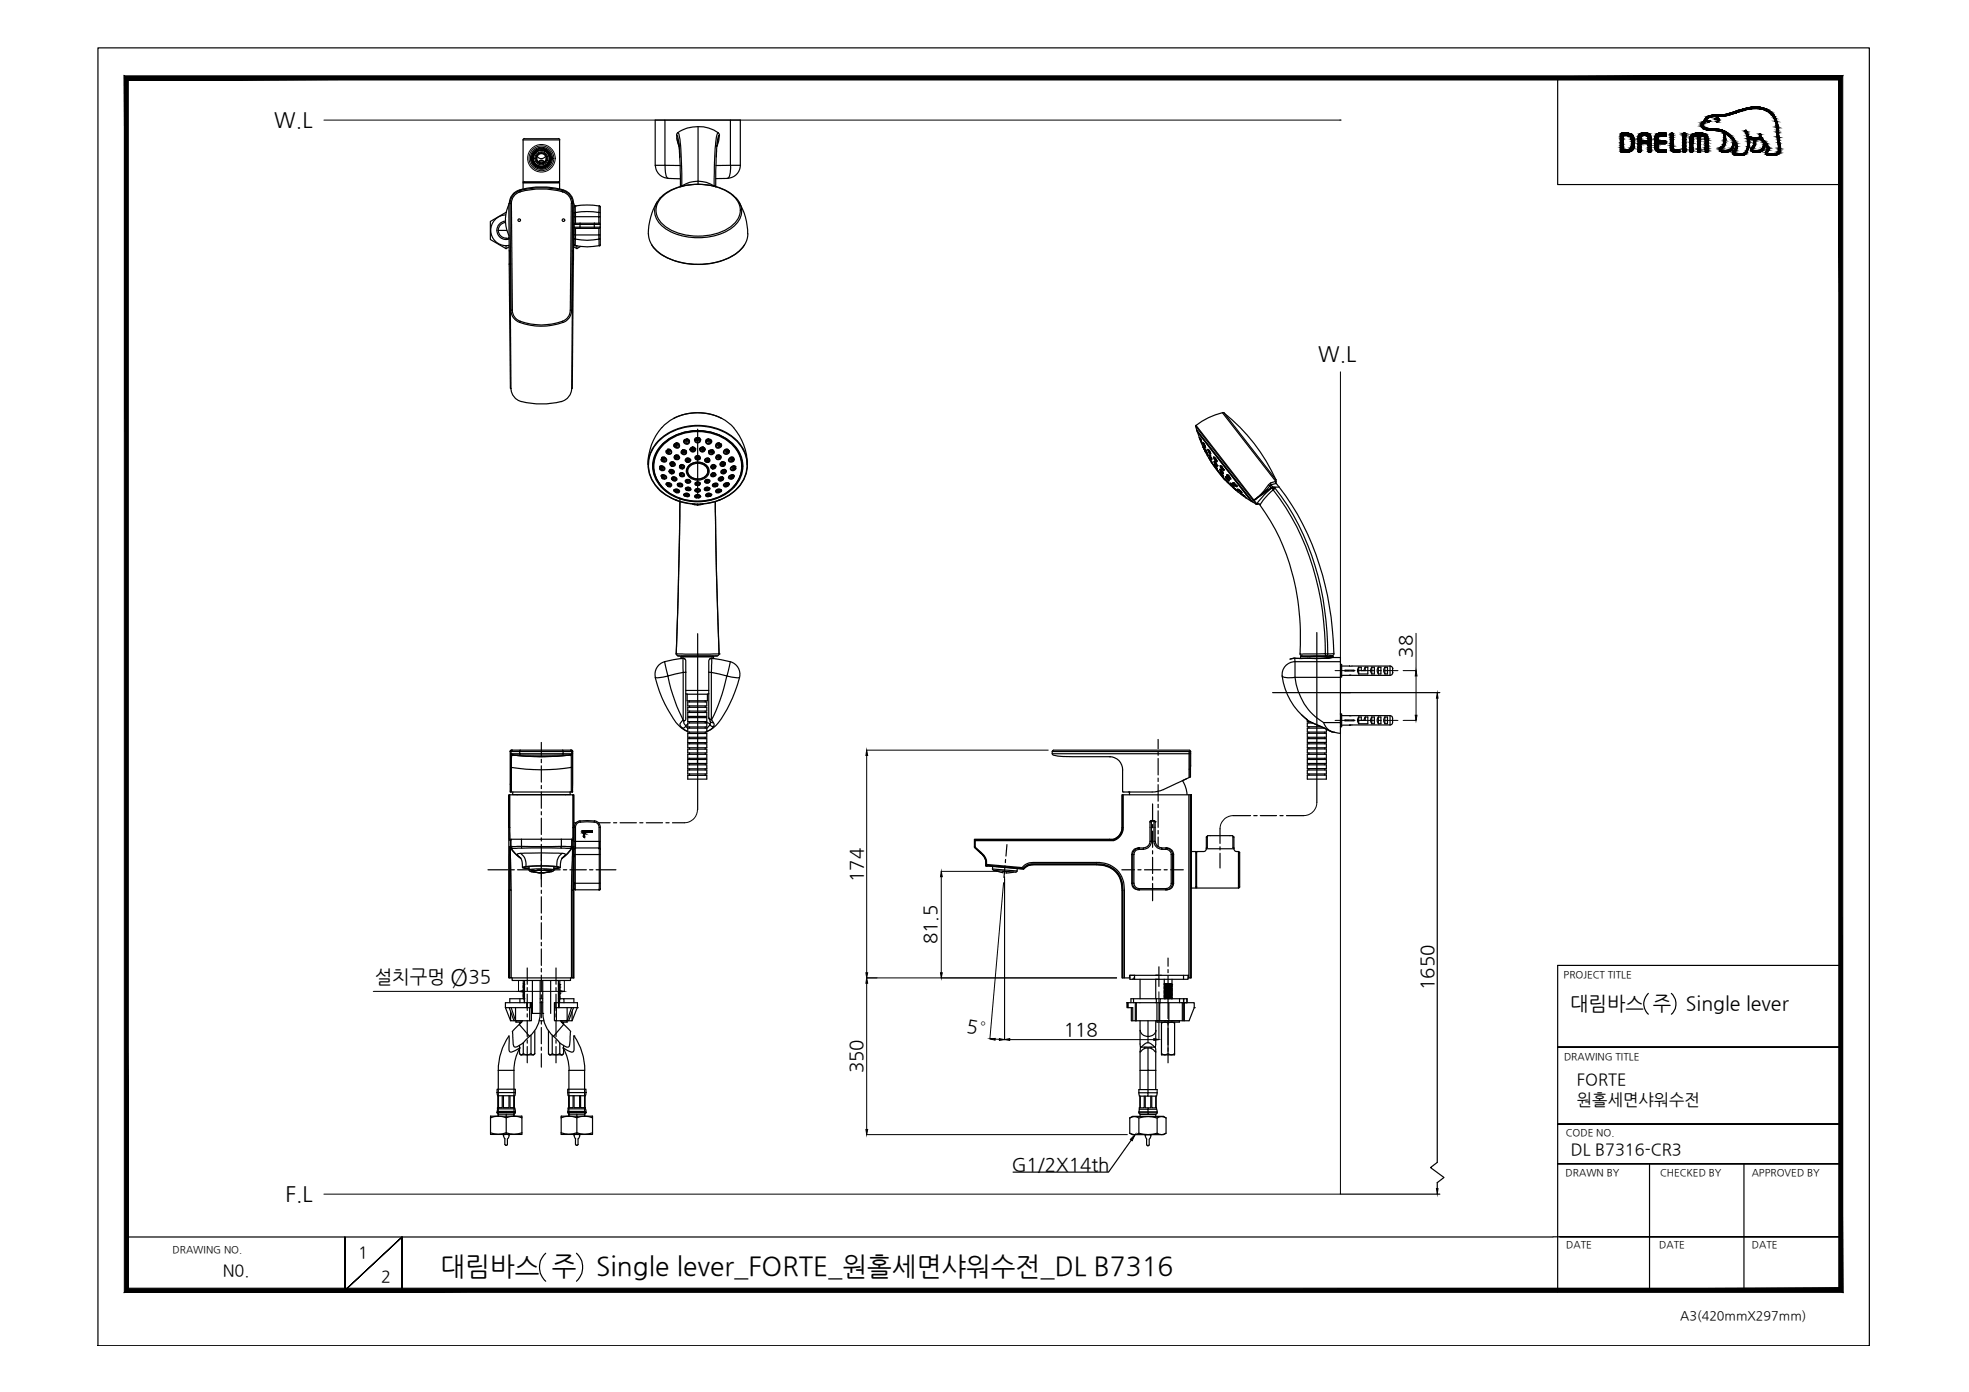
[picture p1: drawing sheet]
<svg xmlns="http://www.w3.org/2000/svg" width="420mm" height="297mm" viewBox="0 0 420 297" stroke-linecap="round" stroke-linejoin="round" font-family="sans-serif">
<defs><g id="words">
<g font-size="5.6">
<text x="94" y="272.1">대림바스 주</text>
<text x="127.2" y="272.1">Single lever_FORTE_원홀세면샤워수전_DL B7316</text>
</g>
<text font-size="5" x="96.1" y="210.1">Ø</text>
<g font-size="4.5">
<text x="58.5" y="27.2">W.L</text>
<text x="281.3" y="77.1">W.L</text>
<text x="60.9" y="256.4">F.L</text>
</g>
<g font-size="4.2">
<text x="335.1" y="215.4">대림바스 주</text>
<text x="359.8" y="215.4">Single lever</text>
</g>
<g font-size="4">
<text x="301.4" y="140.3" transform="rotate(-90 301.4 140.3)">38</text>
<text x="184.2" y="188.2" transform="rotate(-90 184.2 188.2)">174</text>
<text x="199.9" y="201.5" transform="rotate(-90 199.9 201.5)">81.5</text>
<text x="80" y="209.8">설치구멍</text>
<text x="100" y="209.8">35</text>
<text x="306" y="211.3" transform="rotate(-90 306 211.3)">1650</text>
<text x="206.1" y="220.1" transform="rotate(10 206.1 220.1)">5°</text>
<text x="227" y="221">118</text>
<text x="184.1" y="229" transform="rotate(-90 184.1 229)">350</text>
<text x="215.9" y="249.8">G1/2X14th</text>
</g>
<g font-size="3.5">
<text x="336.5" y="231.5">FORTE</text>
<text x="336.5" y="235.8">원홀세면샤워수전</text>
<text x="335.2" y="246.4">DL B7316-CR3</text>
<text x="76.4" y="268.5">1</text>
<text x="47.5" y="272.3">N0.</text>
<text x="81.3" y="273.6">2</text>
</g>
<text font-size="2.7" x="358.5" y="281.6">A3(420mmX297mm)</text>
<g font-size="2.1">
<text x="333.7" y="208.6">PROJECT TITLE</text>
<text x="333.7" y="226.2">DRAWING TITLE</text>
<text x="334.1" y="242.4">CODE NO.</text>
<text x="334.1" y="251">DRAWN BY</text>
<text x="354.2" y="251">CHECKED BY</text>
<text x="373.8" y="251">APPROVED BY</text>
<text x="36.8" y="267.4">DRAWING NO.</text>
<text x="334.2" y="266.4">DATE</text>
<text x="354.1" y="266.4">DATE</text>
<text x="373.8" y="266.4">DATE</text>
</g>
</g></defs>
<!-- layer: 0 -->
<g fill="none" stroke="#000" stroke-width=".21">
<path d="M302.2 135.1v8h-2.8M284.9 153.7h2.9M284.9 143.1h2.9M288.4 153.7h.8M288.4 143.1h.8M289.8 153.7h3.6M289.8 143.1h3.6M294 153.7h.8M294 143.1h.8M295.4 153.7h2.9M295.4 143.1h2.9M299.4 153.7h2.8"/>
<path d="M302.2 144.2v8.4M184.9 160.1h38.8M184.9 161.2v46.4M200.9 185.9h12.4M200.9 187.1v20.5M214.2 188.4l-3 33.3M214.4 187.1v34.7M110.6 209.4v2.2h-30.9M111.7 211.6h7.6M120.4 209.4v2.2M184.9 208.7h53.4M184.9 209.8v31.2"/>
<path d="M247.3 211.6v10.2M212.4 221.7l.9 .1M215.5 221.8h30.7M184.9 242.1h55.7"/>
</g>
<g fill="#000" stroke="#000" stroke-width=".21">
<path d="M302 152.6h.4l-.2 1.1zM302.2 143.1l.2 1.1h-.4zM306.7 147.9l.2 1.1h-.4zM184.9 160.1l.3 1.1h-.4zM200.9 185.9l.2 1.2h-.4zM110.6 211.6l1.1-.3v.4zM119.3 211.3l1.1 .3-1.1 .1zM184.8 207.6h.4l-.3 1.1zM184.9 208.7l.3 1.1h-.4zM200.7 207.6h.4l-.2 1.1zM211.2 221.7l1.2-.1-.1 .4zM213.3 221.6l1.1 .2-1.1 .2z"/>
<path d="M214.4 221.8l1.1-.2v.4zM246.2 221.6l1.1 .2-1.1 .2zM184.8 241h.4l-.3 1.1zM241.2 243.1l1-1-.6 1.3zM306.5 253.6h.4l-.2 1.2z"/>
<path d="M27.4 274.9l-.9 .9 365.9-.9zM26.5 275.8l365.9-.9 .8 .9zM392.4 17.1v257.8l.8 .9zM393.2 16.2v259.6l-.8-258.7zM27.4 17.1h365l.8-.9zM26.5 16.2h366.7l-365.8 .9zM26.5 16.2l.9 258.7v-257.8zM26.5 16.2l.9 258.7-.9 .9z"/>
</g>
<g fill="none" stroke="#000" stroke-width=".21">
<path d="M69.1 25.6h216.8M286 79.3v175.5h-216.9"/>
<circle cx="115.5" cy="33.8" r="2.94"/>
<circle cx="115.5" cy="33.8" r="2.65"/>
</g>
<!-- layer: 0 -->
<g fill="none" stroke="#000" stroke-width=".25">
<path d="M20.9 10.2h378v277h-378zM332.4 16.6v22.8h60.4M285.9 25.6h.1M368.6 32.4h.1M286 147.8h21.2M306.7 149v99l-1.4 1.1 2.8 2.2-1.4 1.1v1.2M224.5 160.4h29.6M224.5 160.8h29.6M214.4 185.9v.3M254.2 189.5v-7.8v7.8M255.2 181.7v7.8M255.2 182h.1"/>
<path d="M257.4 181.1h5.9M264.3 181.7v7.8M351.7 212a3 3 0 0 0 0 4.4M356.6 212a3 3 0 0 1 0 4.4M392.8 206h-60.4v69.7M332.4 223.4h60.4h-60.4M332.4 239.9h60.4h-60.4M107.4 242.2h.1M107.4 242.2l.4 .8M107.6 242.1h.8M107.6 242.1l-.1 .1M107.7 243v1.2"/>
<path d="M107.8 244.2l.1 .2M107.9 244.4h.2M108.3 243v1.2l-.2 .2M108.5 242.1l.1 .1M108.6 242.2h.1M108.7 242.2l-.4 .8M122.5 242.2h.1M122.5 242.2l.3 .8M122.6 242.1h.9M122.7 242.1l-.1 .1M122.8 243v1.2M123.3 243v1.3l-.3 .1-.2-.2"/>
<path d="M123.6 242.1l.1 .1M123.6 242.2h.1M123.7 242.2l-.3 .8M241.4 243.3l-4.9 6.8h-20.3M244.3 242.2h.1M244.4 242.2l.3 .9M244.5 242.1h.9M244.5 242.1l-.1 .1M244.7 243.1v1.2M244.7 244.3l.2 .1M244.8 244.5h.3M245.2 244.3l-.1 .1"/>
<path d="M245.2 243.1v1.2M245.4 242.1l.1 .1M245.5 242.2h.1M245.6 242.2l-.3 .9M286 254.8h21.2M332.4 248.3h60.4h-60.4M352 248.3v27M372.1 248.3v27M27 264h304.4M73.6 264v11.4l12.2-11.4-12.2 11.4zM85.8 275.4v-11.4v11.4M116.4 267.4a4 4 0 0 0 0 6"/>
<path d="M123 267.4a4 4 0 0 1 0 6M331.4 263.9h61.4h-59.9M341 275.3h51.8"/>
</g>
<!-- layer: DEF_LAYER_ASSEM_MEMBER -->
<path d="M248.2 168.5l-1.4 .4-.9 .1" fill="none" stroke="#000" stroke-width=".25"/>
<!-- layer: 1 -->
<g fill="none" stroke="#000" stroke-width=".25">
<path d="M111.6 39h7.8v1.4M111.6 39h7.8M111.6 29.9h7.8v8.9h-7.8zM111.6 39v1.4M111.9 29.6h7.3M111.9 38.8v.2M111.9 29.6l-.3 .2M113.5 33.5l.1 .9M113.6 34.3l.1 .3M113.7 33.3l-.1 .4M113.7 33.1v.2zM113.7 34.6l.2 .1z"/>
<path d="M113.7 34.1l.1 .3M113.8 33h.1M113.9 33.1h.1M113.9 34.7h.1M114 35.2l.4 .3M114.1 34.8l.3 .3M114.2 32.3l1.1-.2 1.1-.1 .6 .4-.3 .1 .3 .4 .2 .5h.3l-.2 1.1a2.26 2.26 0 0 1-2.5 .9l-.4-.3-.3 .1-.3-.4h.3a1.92 1.92 0 0 1-.1-1.9h-.3zM114.4 35.5h.1M114.5 35.2v.1M114.6 33.4a1.08 1.08 0 0 0 1.8 0M114.6 32.3l-.5 .4M114.8 35.5l.3 .1h-.1"/>
<path d="M114.9 34.5a.7 .7 0 0 1 1.2 0M115 35.7l1.4-.1-.7 .1zM115 34.6l.5-.3 .6 .3M115.2 34.7l.1-.1h.4l.1 .1M115.4 35.6h-.3M115.5 32.6v.1M115.9 32.1a1.74 1.74 0 0 1 1 2.8 1.74 1.74 0 0 1-2.9-.3 1.74 1.74 0 0 1 1.5-2.5 1.75 1.75 0 0 1 1.5 2.5 1.75 1.75 0 0 1-2.9 .3 1.75 1.75 0 0 1 .9-2.8h1.1l.9 .7M115.9 35.5h.3M116.2 35.5l.4-.1zM116.6 35.4h.1M116.8 32.6h.1M116.9 35.3h-.4l.4-.4h.3a1.99 1.99 0 0 0 .3-1.6h-.3l-.2-.5h.3l-.2-.3a1.63 1.63 0 0 0-1.8-.5l-.5 .1a1.31 1.31 0 0 0-1.3 1.4h.2l.1 .9h-.2l.2 .5 .3 .3 .7 .2-.4 .1"/>
<path d="M116.9 35.3a1.95 1.95 0 0 1-2.1 .4M116.9 32.6l.2 .1zM117.1 32.7l.3 .5M117.2 33.4v.8l-.3 .7M117.2 34.9l-.3 .4M117.3 32.8l.2 .5M119.2 38.8v.2M119.2 29.6l.3 .2M139.8 25.6h2.1v9.7h-2.1zM141.9 25.6h16.1v9.7M141.9 35.3h3.2M141.9 35.3l.1 1.3a1.54 1.54 0 0 0 .5 1.4 2.77 2.77 0 0 1-2.6-2.7"/>
<path d="M142.5 38.1l2.7 .1M144.4 28.8l.2 1.3 .3 1.2M144.4 28.8a11.1 11.1 0 0 1 .7 4.8M144.4 28.8h.1M144.4 29.4l.5 1.8M144.6 28.3l-.2 .5M144.6 28.3h.1a9.4 9.4 0 0 1 .6 4.3l.2 7.1-.3 .1M144.6 28.3a7.9 7.9 0 0 1 8.7 0M144.9 30.5l.2 3M145 32.3l.2 7.5M145.5 39.7h-.2M145.5 39.7h.1"/>
<path d="M145.5 39.7l-.1 .1M149 27v11.7M149 38.7a6.2 6.2 0 0 0-3.5 1M149 38.7a6.2 6.2 0 0 1 3.4 1M149 38.7v.6M152.4 39.7h.1M152.4 39.7l.2 .1M152.7 39.7v.1M152.9 32.3l-.2 7.5M152.9 31.3l.5-1.2v-1.3a10.8 10.8 0 0 0-.5 4.7M153 30.5v.1M153.3 28.3l.2 .5"/>
<path d="M153.3 28.3h-.1a14.6 14.6 0 0 0-.7 5.2l-.1 6.2 .3 .1M155.3 38.1h-2.6M155.9 25.6v9.7h2.1M158 35.3a2.77 2.77 0 0 1-2.7 2.7 3.3 3.3 0 0 0 .6-2.7h-3.1M106.3 49.2h1.8M107.8 47.2a1.97 1.97 0 0 0-1.7 2.3 1.97 1.97 0 0 0 2.5 1.5M107.9 47.5a1.67 1.67 0 0 0-1.6 1.7 1.67 1.67 0 0 0 1.7 1.6l.6 .1v-.3M107.9 45.9a3.3 3.3 0 0 0-3.2 3.3 3.3 3.3 0 0 0 3.3 3.2M108 45.4l-3.4 1.9v3.8l3.4 2M108 52.5v.6M108.6 43.7a7.7 7.7 0 0 0 0 6.6M108.6 52.4h-.6"/>
<path d="M108.7 56.4l.2 26.5h.1l-.2-26.5M108.7 53.5v2.9M108.7 52.7l-.7 .4M108.7 43.4h-.1l.1 10.1h.1v2.9h-.1M108.7 43.4h.1M108.7 43.4a3.2 3.2 0 0 1 3.1-3.1 16.6 16.6 0 0 1 8.9 .5 2.94 2.94 0 0 1 1.7 2.6M108.8 53.5l.1 .1M108.8 56.3h.2M110.9 40.7a2.77 2.77 0 0 0-2 2.7M110.9 40.7l.1 .3a2.52 2.52 0 0 0-1.9 2.4M110.9 40.7a17.3 17.3 0 0 1 9.3 0l-.2 .3M111 40.9a17 17 0 0 1 9.1 0"/>
<path d="M120.1 41a2.52 2.52 0 0 1 1.8 2.4M120.2 40.7a2.77 2.77 0 0 1 2 2.7M122.2 56.4l-.2 26.5h.1l.2-26.5M122.2 56.3h-.1M122.2 53.5v2.9M122.3 53.5l-.2 .1M122.3 43.4h.2l-.1 10.1h-.2M122.4 53.5l-.1 2.9h-.1M122.4 50.9h.1M122.4 52.4h.5M122.4 51h.1M122.5 45.4h.1"/>
<path d="M122.5 43.7l.1 .3M122.5 50.1v.9h.3M122.5 46.2v-.8h.3v.8h-.3v1.7M122.5 48.5v1.6h.3v-1.4M122.5 51v1.2M122.5 44.2v1.2M122.5 48.5h4.3M122.5 52.1l.1 .1M122.5 48.5l.3 .2M122.5 52.3l.3 .1M122.6 44.1l-.1 .1M122.6 52.3l.2 .1"/>
<path d="M122.8 52.4a13 13 0 0 0 5.1 0M122.8 44a15.6 15.6 0 0 1 5.1 0M122.8 44h.1M122.8 44v1.4a14.8 14.8 0 0 1 5 0l.1-1.4M122.8 44l-.3 .1M122.8 43.9l-.2 .1M122.8 46.2h5v1.4h-5zM122.8 48.7h5v1.4h-5v.9M122.8 51a12.4 12.4 0 0 0 5 0l.1 1.4M122.8 51v1.4M122.8 47.6l-.3 .3M123 52.4h.1"/>
<path d="M123.1 52.5v.6M123.8 47.9h-1.3v.6M123.8 47.9v.6M123.8 47.9h3M123.8 48.5v.2M123.8 47.6v.3M123.9 52.6l-.8 .5-.7-.5M126.8 47.9h1.3v.6h-1.3M126.8 47.9v.6M126.8 47.6l.1 .3M126.9 48.5l-.1 .2M127.8 47.6l.3 .3"/>
<path d="M127.9 43.9l.2 .3M127.9 52.4h.1M127.9 44l.2 .1M128.1 46.2v-.8h-.3v.8h.3v1.7M128.1 48.5v1.6h-.3v.9h.3v-.9M128.1 51v1.1l-.2 .3M128.1 48.5l-.3 .2M128.1 44.2v1.2M128.1 52.3l-.2 .1M138.4 49.9a5.4 5.4 0 0 0 3.2 4.7 15.6 15.6 0 0 0 15.5-.5 5.2 5.2 0 0 0 2.5-4.2M139.1 52.3a7.4 7.4 0 0 0 2.5 2.3M140.2 43.1a14.2 14.2 0 0 0-1.9 6.8"/>
<path d="M140.8 42.3a12.4 12.4 0 0 1 11.8-2.5 7.6 7.6 0 0 1 5.4 3.9 4.1 4.1 0 0 1-1.9 5 13.5 13.5 0 0 1-14.3 0 4 4 0 0 1-1-6.4M141.4 41.9a12.6 12.6 0 0 1 12.5-1.7 5.7 5.7 0 0 1 4.1 4.7 5 5 0 0 1-3.1 4.1 13.3 13.3 0 0 1-12.7-.5 4 4 0 0 1-.8-6.6zM141.6 54.6a15.7 15.7 0 0 0 14.6 .1M157.7 43.1a13 13 0 0 1 1.8 6.8M158.9 52.3l-.3 .3a7.4 7.4 0 0 1-2.4 2.1M109 66.2a2.76 2.76 0 0 0 1.9 2.6M109.3 66.2l-.2-22.8h-.3l.2 22.8M109.3 66.2a2.59 2.59 0 0 0 1.7 2.4M109.3 66.2h-.3M110.9 68.8a13.6 13.6 0 0 0 9.2 0M111 68.6a13.2 13.2 0 0 0 9 0M111 68.6l-.1 .2"/>
<path d="M120 68.6l.1 .2M121.7 66.2l.2-22.8h.3l-.2 22.8M121.7 66.2a2.59 2.59 0 0 1-1.7 2.4M121.7 66.2h.3M122 66.2a2.81 2.81 0 0 1-1.9 2.6M109 82.9a3.1 3.1 0 0 0 3.2 3 16.8 16.8 0 0 0 8.1-.4 2.94 2.94 0 0 0 1.7-2.6M139.4 99.3v-.5v.5M139.5 98.5l-.1 .3M140.7 99.6a.6 .6 0 0 1 .9-.1 .6 .6 0 0 1 .1 .9 .66 .66 0 0 1-1-.4M140.8 99.6h.1M140.8 100l.4 .3M140.8 99.6v.4"/>
<path d="M140.9 99.6v.4M141 99.8l.2 .1h-.2zM141.2 99.4v.1M141.2 99.5l-.4 .1h.3l.3 .3-.3 .1h-.3M141.2 91.2a12 12 0 0 0-3 8M141.2 97.7a.6 .6 0 0 1 .9 0 .6 .6 0 0 1-.1 .9 .6 .6 0 0 1-.9-.3v-.3M141.2 99.5h.2a.48 .48 0 0 1 .4 .7l-.6 .1M141.2 99.5l.3 .4-.3 .3M141.2 91.3a10.8 10.8 0 0 1 15.4 0M141.2 97.6h.1M141.3 97.7l-.2 .3M141.3 94.8a11.2 11.2 0 0 1 15.9 .8 6.7 6.7 0 0 1-2.6 10 11.2 11.2 0 0 1-14-2.2 6.3 6.3 0 0 1 .7-8.6z"/>
<path d="M141.3 97.7h.3l.2 .2-.4 .2-.2-.1M141.4 97.8h.1v.2h-.2zM141.4 98.3v.2M141.5 95a10.9 10.9 0 0 1 15.5 .8 6.4 6.4 0 0 1-2.4 9.6 10.9 10.9 0 0 1-13.8-2.1 6.2 6.2 0 0 1 .7-8.3zM141.7 97.6l.4 .3v.4a.59 .59 0 0 1-.9-.2M141.7 97.6l-.4 .1M141.7 97.6l.2 .5-.4 .3M141.8 97.5v.1M142.2 96.2h.1M142.2 96.2l.2 .4M142.4 96.2v.1M142.4 96.6l-.1 .1"/>
<path d="M142.4 95.9h.1M142.4 95.9a.59 .59 0 0 1 .9 .2 .59 .59 0 0 1-.3 .8 .59 .59 0 0 1-.8-.3l-.1-.4M142.4 96.2h.3l-.1 .1zM142.5 95.9l-.3 .3M142.5 95.9l.4 .1M142.5 95.9l.3 .1v.3l-.4 .1-.2-.2M142.5 95.9l-.2 .3M142.9 96v.5l-.5 .1M142.9 96a.44 .44 0 0 1 .2 .7 .44 .44 0 0 1-.7-.1M143 98.9h.1M143 98.8h.1M143 95.9l-.1 .1"/>
<path d="M143.1 98.8h-.1M143.1 98.7a.47 .47 0 0 1 .7 0 .47 .47 0 0 1-.1 .7l-.6-.2zM143.2 98.9l.2-.1 .1 .1-.2 .1zM143.4 99.3l-.1 .2M143.6 98.5l.3 .5-.5 .3M143.9 94.7l.1 .1M144 94.8v.4M144 97.3a.48 .48 0 0 1 .7 0 .48 .48 0 0 1-.1 .7l-.5-.2-.2-.2 .1-.3M144 95.2l-.2 .1M144 97.2h.1M144 97.2a.32 .32 0 0 1 .5 .1 .32 .32 0 0 1-.1 .4l-.4-.1 .1-.3M144 97.3h.1"/>
<path d="M144.1 97.8l-.1 .2M144.2 94.8h.2l-.1 .1h-.1zM144.2 97.4l.2-.1v.2l-.2 .1zM144.3 94.5a.61 .61 0 0 1 .7 .4 .61 .61 0 0 1-.4 .8 .61 .61 0 0 1-.8-.4 .54 .54 0 0 1 .6-.7M144.3 94.6l.3 .1-.2 .3h-.3l-.1-.2M144.3 94.6a.49 .49 0 0 1 .6 .4 .49 .49 0 0 1-.4 .6 .49 .49 0 0 1-.5-.4M144.4 94.6l-.4 .2M144.7 97.1a.46 .46 0 0 1 0 .6 .46 .46 0 0 1-.6 .1M144.9 94.7l-.3 .5h-.6M145 99.5a.52 .52 0 0 1 .8-.3 .52 .52 0 0 1 .1 .8 .54 .54 0 0 1-.6 0 .54 .54 0 0 1-.3-.5M145 99.5h.1M145.1 99.4h.1"/>
<path d="M145.1 99.4a.48 .48 0 0 1 .6-.2 .48 .48 0 0 1 .3 .5 .47 .47 0 0 1-.6 .3 .47 .47 0 0 1-.3-.5M145.1 99.4l.3-.2 .3 .2a.33 .33 0 0 1-.2 .4 .33 .33 0 0 1-.4-.3M145.1 99.4v.1M145.3 99.5l.1-.1 .1 .2zM145.5 96.6l-.1 .1M145.7 96v.1M145.7 96.1h.1M145.7 96h.1M145.7 96.3l.2-.1 .1 .2h-.2zM145.9 99.3v.4l-.3 .4M146.1 94.2l-.2 .1M146.1 93.8a.6 .6 0 0 0 0 .9 .6 .6 0 0 0 .9-.2 .6 .6 0 0 0-.4-.8l-.4 .1"/>
<path d="M146.3 93.9l.3 .1-.2 .1zM146.5 96.2l-.4 .4h-.6M146.5 97.8v.1M146.5 97.8a.52 .52 0 0 1 .7 0 .52 .52 0 0 1 .1 .6 .57 .57 0 0 1-.7 .3 .57 .57 0 0 1-.4-.6l.2-.2a.39 .39 0 0 0 .2 .6M146.6 93.6a.51 .51 0 0 1 .4 .7 .51 .51 0 0 1-.8 .3 .47 .47 0 0 1 0-.7M146.6 97.8l-.1 .1M146.6 97.8h.5l.1 .3M146.6 97.8l.4 .1a.31 .31 0 0 1-.3 .5 .31 .31 0 0 1-.2-.5M146.6 97.8h.1M146.6 98l.3 .1-.2 .1zM146.6 93.7l.2 .1a.29 .29 0 0 1-.3 .4 .29 .29 0 0 1-.3-.4M146.6 98.5v.1"/>
<path d="M146.6 93.7l-.4 .1M147 99.5l-.4 .9M147.1 94l-.5 .4-.5-.2M147.2 99.2a2.71 2.71 0 0 1 4 .8 2.21 2.21 0 0 1-3 2.4 1.8 1.8 0 0 1-1.6-1.2 1.8 1.8 0 0 1 .6-2zM147.2 98.1l-.1 .4h-.5M147.3 98.1h.1M147.3 98.1l-.3 .3-.4 .1M147.4 95.9h-.2M147.4 99.4a2.28 2.28 0 0 1 3.6 1.1 2.2 2.2 0 0 1-2.1 1.7 2.2 2.2 0 0 1-2.1-1.7v-.4zM147.7 95.7l.2-.1v.2h-.2zM147.7 95.5l-.3 .1v.3M147.7 95.4l.4 .1 .2 .3"/>
<path d="M147.8 95.4h.1M148.3 93.8a.72 .72 0 0 0 1.1 0h.1M148.3 95.8a.46 .46 0 0 1-.4 .6 .46 .46 0 0 1-.5-.5M148.3 95.8l-.4 .3-.5-.2M148.3 95.8h.2M148.4 97.8a.49 .49 0 0 0 .9 0M148.5 97.8l.4 .2 .4-.2M148.5 97.8l-.1 .1M148.7 93.4h.4M148.7 93.5l.4-.1a.27 .27 0 0 1-.2 .5 .27 .27 0 0 1-.2-.4zM148.7 93.6h.3v.1zM148.7 97.5h.3v.1z"/>
<path d="M148.8 97.3l-.5 .2a.55 .55 0 0 0 .6 .7 .55 .55 0 0 0 .5-.7l-.4-.2M148.8 97.3l-.4 .2v.3M148.8 97.2h.1M148.8 97.2h.2M149 97.3l.3 .2v.3M149.1 93.4a.6 .6 0 0 1 .2 .9 .6 .6 0 0 1-.9 0 .6 .6 0 0 1 .2-.9 .51 .51 0 0 0-.2 .7 .51 .51 0 0 0 .7 .2 .51 .51 0 0 0 .2-.7l-.2-.1M149.1 93.4v.1M149.3 97.8l.1 .1M149.3 95.8h.1a.67 .67 0 0 0 1 .1h.1M149.8 95.6h.2v.2h-.2zM150 95.4v.1M150 95.4h.1"/>
<path d="M150.5 98.1l.2 .4h.4M150.5 98.1l.2 .3 .4 .1M150.5 98.1h-.1M150.6 99.3l.4 .5 .2 .6M150.6 94l.6 .4 .5-.2M150.7 99.3a2.78 2.78 0 0 0-3.8 .2M150.9 98.1l.2-.1v.2zM151.1 93.7a.49 .49 0 0 0-.3 .7 .49 .49 0 0 0 .7 .2 .49 .49 0 0 0 .1-.7M151.2 93.7l.4 .1M151.2 98.5v.1M151.2 93.7l-.2 .1a.29 .29 0 0 0 .3 .4 .29 .29 0 0 0 .3-.4M151.2 97.8l-.5 .1a.31 .31 0 0 0 .3 .5 .31 .31 0 0 0 .3-.5"/>
<path d="M151.2 97.8a.49 .49 0 0 0-.8 .2 .49 .49 0 0 0 .5 .7h.3M151.2 93.6l-.1 .1M151.2 97.8h.1M151.2 93.9l.2 .1h-.2zM151.2 97.8l.1 .1M151.3 97.9l.2 .4-.3 .4M151.3 97.9l.1 .4-.3 .2M151.3 97.9l-.1-.1a.49 .49 0 0 0-.7 .3M151.3 97.8v.1M151.3 96.2h.1a.57 .57 0 0 0 .9 .5h.1M151.6 93.8a.62 .62 0 0 1-.1 1 .62 .62 0 0 1-.9-.6 .61 .61 0 0 1 .4-.5 .61 .61 0 0 1 .6 .1M151.7 94.2l.2 .1"/>
<path d="M151.8 96.3l.2 .1h-.2zM151.8 99.3h.1M151.9 99.3a.45 .45 0 0 0 .2 .7v.1M151.9 99.4a.5 .5 0 0 1 .7 0l-.3-.2-.3 .2a.33 .33 0 0 0 .3 .4 .33 .33 0 0 0 .4-.3 .43 .43 0 0 1-.5 .5 .43 .43 0 0 1-.3-.6zM152.1 96.1a.3 .3 0 0 0-.4 0 .3 .3 0 0 0 0 .4 .3 .3 0 0 0 .3 0l.2-.2-.1-.2M152.1 96.1h.1M152.1 96v.1M152.2 99.5l.2-.1v.2zM152.7 99.4v.1M152.7 99.4a.51 .51 0 0 0-.9-.1 .51 .51 0 0 0 .3 .8M152.7 99.4h.1M152.7 99.4l.1 .1"/>
<path d="M152.7 99.5a.53 .53 0 0 1-.6 .6M152.7 99.5h.1M152.9 94.7h.1M152.9 97.4a.48 .48 0 0 1 .7-.2 .48 .48 0 0 1 .1 .6 .48 .48 0 0 1-.6 .2l-.2-.1zM153 97.2a.56 .56 0 0 1 .7 0 .56 .56 0 0 1 .1 .8 .56 .56 0 0 1-.8 .1 .48 .48 0 0 1-.3-.5 .48 .48 0 0 1 .3-.4zM153 94.8a.46 .46 0 0 0 .1 .7 .46 .46 0 0 0 .6-.3M153 94.7l.2 .5h.5M153 97.1a.48 .48 0 0 0 .1 .6 .48 .48 0 0 0 .6 .1M153.3 97.4l.1-.1 .2 .2-.2 .1zM153.3 94.8h.3l-.1 .1zM153.4 94.6l-.4 .2M153.4 94.6l-.2 .1 .1 .3h.4l.1-.2"/>
<path d="M153.4 94.6l.4 .2M153.4 94.5a.58 .58 0 0 0-.7 .7 .58 .58 0 0 0 1 .3 .47 .47 0 0 0 .3-.6 .47 .47 0 0 0-.6-.3M153.6 97.8l.1 .2M153.7 98.8a.57 .57 0 0 1 .8-.2 .57 .57 0 0 1 .1 .8 .57 .57 0 0 1-.8 0l-.2-.4zM153.7 97.3h.1M153.7 95.2l.2 .1M153.8 97.3h-.1M153.8 97.2a.32 .32 0 0 0-.5 .1 .32 .32 0 0 0 0 .4l.5-.1-.1-.3M153.8 97.2h.1M153.8 94.8l-.1 .4M153.9 94.7l-.1 .1M154.1 98.5v.1"/>
<path d="M154.1 98.7a.39 .39 0 0 0-.4 .5 .39 .39 0 0 0 .7 .1M154.1 98.7a.37 .37 0 0 1 .6 .1 .37 .37 0 0 1-.3 .5M154.2 98.6l-.3 .4 .5 .3M154.3 98.8l.2 .2h-.2zM154.4 99.3v.2M154.7 95.9l.1 .1M154.7 98.8h.1M154.7 98.9h.1M154.8 98.8h.1M154.8 96a.44 .44 0 0 0-.2 .7 .44 .44 0 0 0 .7-.1M154.8 96v.5l.5 .1M155.1 96.1h.2v.2h-.2z"/>
<path d="M155.2 95.9l-.4 .1M155.2 95.9l-.2 .1-.1 .3 .4 .1 .2-.2M155.2 95.9l.3 .3M155.3 95.9h.1M155.4 96.6l.1 .1M155.5 96.2l-.2 .4M155.6 96.2a.61 .61 0 0 1-.6 .8 .61 .61 0 0 1-.6-.7 .61 .61 0 0 1 .9-.4l.2 .3M156 97.5v.1M156 97.6l-.2 .5 .5 .3M156.2 97.9l.1-.1 .1 .2zM156.3 98.3l.1 .2M156.4 97.7h-.3l-.1 .2 .3 .2 .3-.1"/>
<path d="M156.4 97.7l.2 .3M156.4 97.7l-.4-.1-.4 .3v.4a.47 .47 0 0 0 .7 .1M156.5 97.7a.62 .62 0 0 0-.8 0 .62 .62 0 0 0-.1 .8h.8l.2-.2 .1-.3M156.5 99.5l-.3 .4 .3 .3M156.5 97.7l.2 .3M156.5 91.2a12.2 12.2 0 0 1 3 8M156.5 99.5h-.2a.48 .48 0 0 0-.3 .7l.5 .1M156.5 99.5l.4 .2M156.5 97.6h.1M156.5 99.4v.1M156.6 98.1l-.3 .3M156.6 99.8l.2 .1h-.2z"/>
<path d="M156.7 98h-.1M156.9 99.6h.1a.64 .64 0 0 0-.8-.1 .64 .64 0 0 0-.3 .7 .64 .64 0 0 0 .8 .2 .64 .64 0 0 0 .3-.8M157 100h-.1M158.3 98.8l.1 .5M158.3 98.5l.1 .3M158.4 98.8v.5M255.1 90.9l.3 1 11.8 15.2M255.1 90.9l12.3 15.9M255.2 90.8a14.7 14.7 0 0 1 5.6-2.7l11.4 14.6M255.2 90.8l12.4 15.9M255.2 90.8v.1M255.4 91.8l11.8 15.3"/>
<path d="M255.5 92l11.5 14.9-1.2-.7M255.5 92.1l.4 1.3M255.9 93.4h.1M255.9 93.4l.8 2M256.1 93.7l.5 1.1zM256.1 93.7h.1M256.1 93.6l.1 .1M256.1 93.7l.5 1M256.1 93.7l.2 .2M256.2 93.7v.1M256.2 93.9l.2 .2M256.7 94.5l.4 .5 .1 .6z"/>
<path d="M256.7 95.4h.1M256.7 95.4l.5 1-.3-.6M256.7 95.4l.2 .4M256.8 95.4h.1M256.8 94.7l.3 .4M256.8 95.5l.1 .3M256.8 94.5v.1M256.9 95.8l.1 .2M256.9 95.8h.1M256.9 94.8l.3 .5M256.9 94.8l-.1-.2 .4 .9M257 94.7v.1"/>
<path d="M257 95.9l.2 .4-.2-.4M257.2 95.9l.5 1.1zM257.2 96.4l.4 .8M257.2 95.2v.1M257.2 96.2l.3 .3M257.2 96.1l.1 .1M257.3 96v.1M257.3 96.1h.1M257.4 96.2l-.2-.2 .5 .9M257.6 96.6v.1M257.6 97.2h.1M257.6 97.2l.9 1.4"/>
<path d="M257.7 97.2h.1M257.7 95.9l.6 1.1-.2-.8M257.7 95.9l.6 .7M257.8 95.9l.2 .8 .2 .1 .1-.1M257.8 95.9l.3 .3M257.9 95.9l.2 .3M258 97l.6 1.1-.5-.5zM258 97.1l.5 .7M258.1 97.8h.1M258.1 96.2h.1M258.1 97.8l.2 .4M258.1 97.8l.1 .1"/>
<path d="M258.1 96.2l.2 .5M258.1 97.8l-.1-.1 .6 1M258.1 97.8v.1M258.1 97.9l.5 .8M258.1 97.9l.2 .2M258.2 97.3h.1M258.2 97.3l.4 .6M258.2 97.3l-.2-.2 .6 .8M258.2 97.2h.1M258.3 96.7h.1M258.5 98.6l3.3 4.2M258.5 98.6l2.9 3.8"/>
<path d="M258.5 98.6h.1M258.6 98.5v.1M258.6 98.9l2.6 3.3zM258.9 97.6h.2l.4 .4 .2 .6-.4-.3zM259 97.5l.1 .1M259.1 98.5l.3 .3 .3 .7-.3-.3zM259.1 98.5l.1 .1M259.1 97.6l.2 .7 .2 .1h.2M259.1 99.2l.1 .1M259.1 97.6l.6 .8M259.1 97.6h.1M259.2 99.3h.1"/>
<path d="M259.2 99.2l.1 .2M259.2 97.6l.3 .4M259.2 99.3l.5 .7M259.2 98.6l.3 .7h.2M259.2 98.6h.1M259.2 98.6l.2 .3M259.2 99.3l.5 .6M259.2 98.6l.5 .7M259.2 97.6l.1 .1M259.3 99.4l-.2-.3 .6 .9M259.3 99.4l.1 .1M259.3 99.4h.1"/>
<path d="M259.4 98.8h.1M259.4 98.9h.1M259.4 99.5l.3 .5M259.4 99.5l.1 .2M259.4 98.9l.3 .3M259.4 98.8v.1M259.4 99.5h.1M259.5 98l.2 .4M259.5 98h.1M259.7 98.3v.2M259.7 99.3h.1M259.7 99.4h.1"/>
<path d="M259.7 99.3l.1 .1M260.4 99.3l.1 .1M260.5 99.5a.55 .55 0 0 0 .6 .7M260.5 99.5l.2 .1M260.5 99.5h.1M260.5 99.5l.6 .7M260.7 99.6l-.3-.2a.9 .9 0 0 0 .8 1l-.2-.4M260.7 99.6l.3 .4M260.7 99.6h.1M260.9 88l.3 .1M261 100h.1M261.2 88.2a38.5 38.5 0 0 1 11.1 14.2"/>
<path d="M261.2 88.2l11.1 14.2M141.2 101.6h-.1M141.2 101.6l.1 .4M141.2 100.2v.2M141.3 102l-.3-.5a.69 .69 0 0 1 .8-.1 .69 .69 0 0 1 .4 .7l-.8 .1-.2-.2M141.3 102l.4 .1M141.3 101.9h.3l.2-.2-.4-.2-.2 .1a.5 .5 0 0 1 .6-.2 .5 .5 0 0 1 .3 .6l-.4 .1M141.3 101.9h-.1M141.4 101.3v.1M141.4 101.6l.1 .2h-.2zM141.5 101.4l.4 .2-.2 .5M141.8 102.1v.1"/>
<path d="M142.1 103.4v-.1a.66 .66 0 0 1 .7-.3 .66 .66 0 0 1 .5 .6l-.1 .2a.51 .51 0 0 1-.8-.1h.1M142.2 103.4l.3 .3M142.3 103l.1 .1M142.4 103.1l-.2 .3 .2-.2 .4 .2v.2l-.3 .1M142.4 103.1l.8 .2v.3l-.3 .1M142.4 103.1l.5 .2v.4M142.4 103.3l.3 .2-.2 .1zM142.5 103.7h.4M142.8 100.6h.1M142.8 100.6l.2 .3 .3 .1M143 103.7v.2M143 100.2h.2a.52 .52 0 0 1 .7 .2 .52 .52 0 0 1-.3 .7 .52 .52 0 0 1-.7-.2l-.1-.5z"/>
<path d="M143.1 100.5l.2 .1-.2 .1zM143.2 100.2v.1M143.2 100.3h.4l.2 .3a.33 .33 0 0 1-.5 .4M143.2 100.3h-.3l-.1 .3M143.3 100.3a.37 .37 0 0 1 .3 .4l-.3 .3M143.3 101v.1M143.4 102.3a.54 .54 0 0 1 .4-.6 .54 .54 0 0 1 .6 .4 .53 .53 0 0 1-.4 .5 .53 .53 0 0 1-.6-.3M143.4 102.3h.1M143.5 102.3h.1M143.5 102.3a.45 .45 0 0 1 .4-.5 .45 .45 0 0 1 .4 .4v.2l-.3 .1M143.5 102.3l.1 .2h.4M143.5 102.3h-.1"/>
<path d="M143.6 101.7a.46 .46 0 0 1 .5 .2 .46 .46 0 0 1 0 .6M143.7 102.1h.2l-.1 .2-.2-.1zM143.9 104.5a.63 .63 0 0 1 .8 .5M143.9 104.9l-.1-.1a.62 .62 0 0 1 .6-.5 .62 .62 0 0 1 .6 .5l-.2 .4-.5-.1M144 104.9a.45 .45 0 0 1 .4-.5 .45 .45 0 0 1 .5 .5l-.2 .1M144 104.8l.1-.2h.3l.2 .3-.3 .1M144 104.9l.4 .2M144 102.5l.1 .1M144.2 104.7l.2 .2h-.2zM144.3 106.8h.1M144.4 106.7l1.7 .5 1.8 .3M144.4 106.7a8.2 8.2 0 0 1-6-8.3 9 9 0 0 1 7-7 12 12 0 0 1 12.4 3.4 7.2 7.2 0 0 1-2.2 10.8l-2.2 1.1"/>
<path d="M144.6 103.2h.1M144.6 103.3a.5 .5 0 0 1 .6-.2 .5 .5 0 0 1 .3 .5 .5 .5 0 0 1-.5 .2 .5 .5 0 0 1-.4-.5zM144.7 103.7l-.2-.2a.55 .55 0 0 1 .7-.4 .55 .55 0 0 1 .3 .8l-.7-.2M144.7 105l-.4 .1M144.7 104.9l.2 .2M144.8 103.7h.1M144.8 103.2l.6 .1 .2 .5M144.9 103.4l.2 .1-.2 .1zM145.1 101.3a.33 .33 0 0 1 .4-.3 .33 .33 0 0 1 .2 .5l-.3 .1-.3-.2M145.1 101.3v.1M145.1 101.3h.1M145.1 107l-.4 19.8-.4 12.7"/>
<path d="M145.1 106.3l-.2 11.7-.6 21.5M145.1 101.5h.1M145.3 101.3l.2-.1v.2zM145.6 100.9l.4 .3a.51 .51 0 0 1-.4 .5 .51 .51 0 0 1-.6-.4M145.6 100.9h-.5l-.1 .5M145.6 101l.2 .1 .2 .3a.47 .47 0 0 1-.5 .3 .47 .47 0 0 1-.4-.3M145.6 101h-.4l-.1 .3M145.6 100.9a.46 .46 0 0 1 .3 .7h.1M145.7 100.9l-.1 .1M146.1 105.5h-.2M146.1 105.5a.68 .68 0 0 1 1 .3M146.1 105.8l-.2-.2a.64 .64 0 0 1 .7-.4 .64 .64 0 0 1 .5 .6l-.5 .2"/>
<path d="M146.2 105.8l-.2-.1a.45 .45 0 0 1 .5-.4 .45 .45 0 0 1 .4 .4l-.3 .2M146.2 105.9l.4 .1M146.2 105.8h.1M146.2 105.8a.29 .29 0 0 1 .3-.3 .29 .29 0 0 1 .3 .3l-.2 .1M146.2 105.8l.4 .1M146.2 104.2a.62 .62 0 0 1 .7-.3 .62 .62 0 0 1 .5 .6 .69 .69 0 0 1-1.2-.3zM146.3 104.2h.1M146.4 105.6l.1 .2h-.2zM146.4 103l-.2-.2a.54 .54 0 0 1 .7-.5 .54 .54 0 0 1 .4 .7l-.2 .1-.6-.1M146.4 104.2a.46 .46 0 0 1 .5-.2 .46 .46 0 0 1 .4 .5M146.4 104.2a.46 .46 0 0 0 .3 .4 .46 .46 0 0 0 .6-.1M146.4 104.2l.6-.1 .3 .3"/>
<path d="M146.5 103h.1M146.5 102.9h-.1M146.5 102.9a.3 .3 0 0 1 0-.4 .3 .3 0 0 1 .4 .1 .3 .3 0 0 1 0 .4h-.3M146.5 102.9l.1 .1M146.6 102.4h.5l.1 .2-.1 .4h-.5M146.6 102.4l-.3 .2 .2 .3M146.6 100.3v.2M146.6 103h.1M146.6 102.3v.1M146.6 102.3l.4 .1 .3 .3M146.6 105.9v.1M146.6 100.4a2.06 2.06 0 0 0 2.3 1.8"/>
<path d="M146.6 102.7h.3l-.2 .1zM146.6 100.4a2.32 2.32 0 0 1 2.3-1.8 2.32 2.32 0 0 1 2.3 1.8M146.6 100.4l.1 .6 .4 .5M146.6 100.2v.3M146.7 104.7h.1M146.7 104.6h.1M146.7 104.6v.1M146.8 104.3h.1v.2h-.2zM147.3 102.7l.1 .1M147.3 104.4l.2 .1M147.9 107.5h2M147.9 107.6l1 .2"/>
<path d="M147.9 107.5h.1M148.2 107.6h.1M148.3 105.9a.79 .79 0 0 1 1.1 0h.1M148.3 107.6l-.1 .1M148.4 103l.1 .1M148.4 104.6l-.1 .1M148.4 104.4l.7-.1a.4 .4 0 0 1 .3 .5 .65 .65 0 0 1-.6 .3 .65 .65 0 0 1-.5-.6zM148.4 104.6a.49 .49 0 0 1 .5-.3 .49 .49 0 0 1 .4 .3M148.4 104.6a.49 .49 0 0 0 .5 .4 .49 .49 0 0 0 .4-.4M148.4 104.6l.5-.3 .5 .3M148.5 103l.4-.1 .4 .1M148.6 106.2l-.2-.1a.43 .43 0 0 1 .5-.5 .43 .43 0 0 1 .4 .5l-.2 .1"/>
<path d="M148.7 106.2h-.3l-.2-.1a.62 .62 0 0 1 .7-.5 .62 .62 0 0 1 .6 .5l-.4 .1M148.7 106.2h.4M148.7 106.2a.28 .28 0 0 1 .2-.4 .28 .28 0 0 1 .3 .2l-.1 .2M148.7 103.2l.3 .1-.1 .1zM148.7 104.6l.3 .1-.3 .1zM148.7 105.9l.3 .1-.2 .1zM148.8 103.6h.2M148.8 103.6l-.2-.2a.31 .31 0 0 1 .3-.4 .31 .31 0 0 1 .2 .5l-.1 .1M148.9 107.6v.2M148.9 105h.1M149 103.6l.4-.2a.53 .53 0 0 0-.6-.6 .53 .53 0 0 0-.5 .6l.5 .2M149.1 106.2h.1"/>
<path d="M149.3 103.1a.46 .46 0 0 0-.6-.2 .46 .46 0 0 0-.3 .4l.4 .3M149.3 103.1v.2l-.3 .3M149.3 104.6l.2 .1M149.4 103l-.1 .1M149.5 107.6v.1M149.6 107.6h.1M149.9 107.5h.1M150.1 107.5l-1.2 .3M150.4 104.1l.5-.2 .6 .3a.65 .65 0 0 1-.6 .5 .65 .65 0 0 1-.6-.3zM150.5 104.4l-.2 .1M150.5 102.7l-.1 .1M150.9 102.7l.2 .1z"/>
<path d="M150.9 104.3h.1v.2h-.1zM151.1 104.6v.1M151.1 104.6h.1M151.1 100.3a2.25 2.25 0 0 1-3.5 1.7l-.5-.4M151.1 102.4h-.4l-.2 .4a.47 .47 0 0 0 .7 .2M151.1 102.4l.3 .2-.1 .3M151.1 102.3l-.4 .1-.2 .3M151.2 100.2l-.1 .3M151.2 100.4l-.4 1.1M151.2 105.7l.2-.1-.1 .2zM151.2 102.3l-.1 .1M151.2 103h.1"/>
<path d="M151.3 102.9a.3 .3 0 0 0-.1-.4 .3 .3 0 0 0-.4 .1 .3 .3 0 0 0 0 .4h.4M151.3 103l.2-.2a.52 .52 0 0 0-.7-.5 .52 .52 0 0 0-.4 .7l.3 .1 .5-.1M151.3 102.9l-.1 .1M151.3 104.2a.45 .45 0 0 0-.6-.2 .45 .45 0 0 0-.2 .6l.6 .1M151.3 104.2v.3l-.2 .1M151.4 104.2l-.6-.1-.3 .3M151.5 104.2h-.2M151.6 105.8l.2-.1a.62 .62 0 0 0-.6-.5 .62 .62 0 0 0-.6 .6l.6 .2M151.6 105.8l.1-.1a.47 .47 0 0 0-.5-.4 .47 .47 0 0 0-.4 .4l.3 .2M151.6 105.8l-.4 .1M151.6 105.9l-.4 .1M151.6 105.8a.29 .29 0 0 0-.3-.3 .29 .29 0 0 0-.1 .5"/>
<path d="M151.9 105.5a.79 .79 0 0 0-1.2 .3M152 103.4l.7-.3a.41 .41 0 0 1 .5 .4 .69 .69 0 0 1-.6 .4 .69 .69 0 0 1-.6-.3zM152.1 100.9v.1M152.1 100.9a.46 .46 0 0 0-.3 .7M152.2 101.3l.1-.1 .1 .1-.1 .1zM152.3 103.7h.6M152.3 103.7l-.1 .1M152.6 103.4h.2v.2h-.2zM152.7 101.5h.1M152.7 101.3a.33 .33 0 0 0-.4-.3 .33 .33 0 0 0-.3 .5l.3 .1 .3-.2M152.7 101.3a.43 .43 0 0 0-.6-.3 .43 .43 0 0 0-.2 .6l.4 .1 .3-.3M152.7 101.3v.1"/>
<path d="M152.7 101.4a.51 .51 0 0 0-.6-.5 .51 .51 0 0 0-.3 .8 .64 .64 0 0 0 .9-.3M152.8 101.3l-.1 .2M153 103.7h.1M153 103.2a.42 .42 0 0 0-.6 0 .42 .42 0 0 0-.1 .5M153 103.2l.1 .2-.2 .3M153 105l.4 .1M153 104.9l-.1 .2M153 103.2l-.6 .1-.1 .4M153.1 103.2h-.1M153.3 102.1a.52 .52 0 0 1 .7-.4 .52 .52 0 0 1 .3 .6 .53 .53 0 0 1-.6 .4 .53 .53 0 0 1-.4-.6zM153.4 104.7l.2 .1-.2 .1zM153.4 106.8h.1"/>
<path d="M153.4 106.8l-1.7 .5-1.8 .2M153.4 102.1a.46 .46 0 0 1 .5-.3 .46 .46 0 0 1 .4 .5 .47 .47 0 0 1-.5 .2 .47 .47 0 0 1-.4-.4zM153.4 106.7l-1.7 .5-1.8 .3M153.8 104.8l-.1-.2h-.4l-.1 .3 .2 .1M153.8 104.9a.47 .47 0 0 0-.5-.5 .47 .47 0 0 0-.4 .5l.1 .1M153.8 104.9l-.4 .2M153.8 104.9l.2-.1a.65 .65 0 0 0-.7-.5 .65 .65 0 0 0-.6 .5l.2 .3h.5M153.9 100.5l.4-.3a.48 .48 0 0 1 .7 .4 .48 .48 0 0 1-.6 .5h-.2a.41 .41 0 0 1-.3-.6zM153.9 104.5a.63 .63 0 0 0-.9 .5M153.9 102.1l.2 .1-.2 .1zM154.2 101.7a.53 .53 0 0 0-.5 .3 .53 .53 0 0 0 0 .6h-.1M154.4 102.3h-.1"/>
<path d="M154.4 102.3h.1M154.5 101v.1M154.5 100.5h.2v.2zM154.5 100.3a.37 .37 0 0 0-.4 .4l.3 .3M154.5 100.3l-.5 .2a.45 .45 0 0 0 .4 .5 .45 .45 0 0 0 .5-.4M154.5 100.3h.3l.1 .3M154.5 100.2v.1M154.8 103.7l-.1 .2M154.9 100.6h.1M155 100.6h-.1M155 100.6h.1M155.1 103.4l.2-.1v.2l-.2 .1z"/>
<path d="M155.2 103.7h-.4M155.2 103.7h.1M155.3 103.1l-.5 .2v.4M155.3 103.1l-.7 .2-.1 .3 .3 .1M155.3 103.1l.2 .3M155.5 103l-.1 .1M155.5 103.4l-.2-.2-.4 .2 .1 .2 .2 .1M155.5 103.4l-.3 .3M155.5 103.4h.1M155.6 103.4v-.1a.69 .69 0 0 0-.7-.3 .69 .69 0 0 0-.5 .6 .59 .59 0 0 0 .9 .1M155.6 103.4l-.3 .3M156 102.1v.1"/>
<path d="M156.2 101.7l.1-.1 .1 .1-.2 .1zM156.4 101.3a.48 .48 0 0 0-.5 .2 .48 .48 0 0 0 .1 .6M156.4 102l-.4 .1M156.5 101.9h.1M156.5 102l.2-.5a.76 .76 0 0 0-1.3 .5 .65 .65 0 0 0 1.1 0M156.5 100.2l.1 .2M156.6 101.6a.52 .52 0 0 0-.7-.2 .52 .52 0 0 0-.3 .6l.4 .1M156.6 101.6l-.3-.1-.3 .2 .1 .2h.3M156.6 101.6l-.2 .4M156.6 101.6h.1M156.7 103.6a10.9 10.9 0 0 1-15.6 .2 6.4 6.4 0 0 1 1.1-9.7 11.1 11.1 0 0 1 14.9 1.5 6.2 6.2 0 0 1-.5 8.2M156.8 103.6a6.4 6.4 0 0 0-1.8-9.9 11 11 0 0 0-14.3 2.1 6.2 6.2 0 0 0 .4 7.9"/>
<path d="M156.9 100l-.4 .3M157.4 104.2a9.8 9.8 0 0 1-4 2.6M157.4 104.2a7.2 7.2 0 0 0-1.4-11.3 12.5 12.5 0 0 0-15.5 1.2 7.2 7.2 0 0 0 .7 10.9 12.5 12.5 0 0 0 8.7 2.5M260.3 100.1l.1 .1M260.3 100.9h.2M260.4 100.2l.1 .4 .5 .4M260.4 100.2h.1M260.4 100.2l.4 .4M260.4 100.2l.6 .8M260.5 100.9l.4 .6M260.5 100.9h.1M260.7 101.1l.2 .3"/>
<path d="M260.8 100.6h.1M260.8 100.6l-.5-.4 .2 .5 .6 .4-.3-.5M260.8 100.6l.2 .4M260.8 101.3l-.5-.4 .8 .8-.2-.3M260.8 101.3l.1 .1M260.9 101.3h.1M260.9 101.4l.2 .3-.2-.2M260.9 101.5v.1M260.9 101.4h.1M261 101l.1 .1M261 100l.2 .4M261.1 100.2h.1"/>
<path d="M261.4 101.8l.7 .5 .2 .3zM261.5 102.3v.1M261.5 102.4h.1M261.6 101.7v.1M261.6 101.8l.5 .5M261.6 101.8h.1M261.6 101.8v.2l.6 .5M261.7 101.9l.5 .6M261.8 102.8l.8 .8M261.8 102.8l.4 .3-.1-.1M261.8 102.8l-.4-.5 .7 .6M261.9 102.7l.2 .3"/>
<path d="M261.9 102l.2 .3M261.9 102.7l-.1 .1M261.9 101.4l.6 .7-.5-.4zM261.9 101.3l.6 .7M261.9 102.8l.2 .1M262 102.8l.1 .1M262.1 102.3l.1 .2M262.1 102.9v.1M262.1 102.9h.1M262.1 102.3h.1M262.1 103h.1M262.2 102.5v.1"/>
<path d="M262.3 101.6l-.5-.3 .1 .4 .8 .5-.2-.2M262.3 101.6l.2 .4M262.3 101.6h.1M262.4 103.1l.6 .3 .3 .5zM262.5 103.1h.1M262.5 103.1l.6 .6M262.5 102.1h.1M262.5 102h.1M262.5 102.1l.1 .1M262.6 101.9h.1M262.6 103.6h.1M262.6 103.6l1.6 1.4"/>
<path d="M262.7 103.2h.1M262.7 103.2l.5 .5M262.8 103.3l.3 .4M263 103a1.31 1.31 0 0 1 .9 .9l-.4-.3zM263 103.5l.3 .3-.2-.1M263.1 103.9l.9 .8zM263.1 103.7l.1 .1M263.2 103.7h.1M263.2 104l.5 .5M263.2 103.1l.4 .3M263.2 103.1h.1M263.2 103.1l.1 .2 .5 .4"/>
<path d="M263.3 103v.1M263.4 103.1l.4 .6M263.6 104.3l.1 .2M263.6 103.4l.3 .3M263.7 103.4h.1M263.7 104.5l.2 .1M263.7 104.4v.1M263.8 104.6v.1M263.8 103.7l.1 .1M263.9 103.7h.1M263.9 104.6h.1M263.9 103.7h-.1"/>
<path d="M263.9 104.7h.1M264 104.4l.4 .1 .6 .7zM264.2 105h.1M264.2 105l1.6 1.2M264.4 104.5h.1M264.5 104.6l.3 .4M264.7 105.2l1 .8zM264.8 105.3l.8 .5M264.8 104.9l-.7-.4 .9 .5M264.8 105.3h.1M264.8 104.8l.2 .2M264.8 104.8l.1 .1"/>
<path d="M264.8 104.9l.1 .2M265 105v.1M265.3 105.6l.1 .1M265.4 105.7v.1M265.5 105.8h.1M265.5 105.9h.1M265.6 105.9h.1M265.8 106.2h.1M267 106.9h.1M267.2 107.1l.8 .4M267.2 107.1h.1M267.4 106.8h.1"/>
<path d="M267.4 106.8l.6 .7M267.4 106.7h.2zM267.6 106.7h.1M267.6 106.7l.6 .8h-.2M267.6 106.7l.3-.2-.3 .2M267.9 106.5h.1M268 107.5h.1M268.1 107.6h.1zM268.2 107.5v.1M268.2 107.5l.7 .2M268.2 107.5h.3l.4 .2M268.2 107.6h.1"/>
<path d="M270.7 103.5l.3 .2-.6 .7-1.9 1.7 2.6-1.9M271.2 103.1v.4l-.2 .2 .3 .4-.1 .1M271.2 104.2l-1.5 1.5-1.5 1.8M271.2 104.2l-3.3 2.3 .5-.4M271.3 104l.1 .1M271.3 104.2h-.1M271.3 104.1l.4 .4M271.5 104.1l.3 .3M271.5 103.9l-.2 .3M271.5 103.9v.2M271.6 103.9l.3 .1-.6 .2M271.6 103.9h-.1"/>
<path d="M271.6 103.9v.1M271.6 104l.3 .3M271.7 103.9v.2M271.7 104.5l.2-.1v-.4a54.8 54.8 0 0 1 11.3 30.8l.1 4.7M271.9 104h.1M272.2 102.7l-1.1 .4-.4 .4a12.4 12.4 0 0 1-3.1 3.2M272.2 102.7v.1M272.2 102.7l.1 .5M272.3 103.2l-1.1 .3 .4 .4M272.3 103.2l.7 .7M272.3 102.4v.3M272.3 102.7l.1 .4"/>
<path d="M273 103.9a58.6 58.6 0 0 1 11.5 32.9l.1 2.7M273 103.9l-1.1 .1M144.3 139.5h.1M144.3 139.5h9.1l-.5-16.9-.3-15.6 .3 15.6 .5 16.9M144.3 139.5l.3 .4M144.6 140h8.5M144.7 140h8.3M148.9 139.5v.5M153.4 139.5l-.2 .4M153.4 139.5h.1M277.4 139.5l.1 .3 .3 .2M283.3 139.5l-.1 .3-.2 .1"/>
<path d="M283.3 139.5h-.5a58.8 58.8 0 0 0-8.4-31.2l-2.7-3.8a13.3 13.3 0 0 0-2.9 3.3 47.8 47.8 0 0 1 8.7 28.9l-.1 2.9 5.4-.1v.4M284 139.9l-.2 .1M284.6 139.5v.2a2.02 2.02 0 0 1-1.7 .3h-5.1M284.6 139.5h-1.3M139.8 144.6a25.7 25.7 0 0 0 5.1 10.2l.5 .6 1.4 .7a2.49 2.49 0 0 1-1.7-1.6l.7-.8M140.7 141.8l1.2-.6 .6 3.1-2.5 .3a2.47 2.47 0 0 1 .7-2.8zM142.5 144.2a38 38 0 0 0 3.3 9.5M145.3 140.2l.1-.2h6.7l.2 .2v.3h-.2M145.3 140.2h7M145.3 140.2l.1 .3M145.6 140.5h.3M145.6 140.5h-.3"/>
<path d="M145.8 143.5l-.1-3a.95 .95 0 0 1 .6 1.3v11.7l-.1 .2-.4 .1M145.8 143.5l-3.3 .7M145.8 143.5v10.2M146 153.8l-.1 .4 .4 .7 .5-.4M146.2 140.6l-.6-.1-3.8 .7M146.3 147.3h4.9M146.3 154.9l.5 .5M146.3 154.9a.6 .6 0 0 1-.7 .4M146.3 148l.3 .1M146.4 143.4l-.6 .1M146.6 148.1h4.3v1.4h-4.3zM146.8 152h4v.9h-4z"/>
<path d="M146.8 156.5h4v.8h-4zM146.8 155.4h4v.8h-4zM146.8 157.6h4v.9h-4zM146.8 149.8h4v.8h-4zM146.8 158.7h4v.9h-4zM146.8 154.3h4v.8h-4zM146.8 159.9h4v.8h-4zM146.8 150.9h4v.8h-4zM146.8 153.1h4v.9h-4zM147.1 156.2v.1M147.1 149.5v.3M147.1 150.6v.3"/>
<path d="M147.1 151.7v.3M147.1 152.9v.2M147.1 154v.3M147.1 155.1v.3M147.1 156.2v.3M147.1 157.3v.3M147.1 158.5v.2M147.1 159.6v.3M150.5 154.1l1 .4M150.5 149.5v.3M150.5 150.6v.3M150.5 151.7v.3"/>
<path d="M150.5 152.9v.2M150.5 154v.3M150.5 155.1v.3M150.5 156.2v.3M150.5 157.3v.3M150.5 158.5v.2M150.5 159.6v.3M150.5 156.2v.1M151.2 143.4l.6 .1M151.3 148l-.3 .1M151.3 153.3l.4 .8 .5 .1M151.3 153.3l.6 .3"/>
<path d="M151.5 154.5v.1a.6 .6 0 0 0 .8 .4M151.5 154.6l-.6 .8M151.6 153.9l-.1 .6M151.8 140.5h.2M151.8 143.5v10M151.9 140.5a.93 .93 0 0 0-.7 1.3v11.3l.2 .3 .4 .1M152 140.5h.2M152 140.5l-.6 .1M155.8 141.2l-3.9-.7-.1 3 3.3 .7a37.2 37.2 0 0 1-3.3 9.4v-.1M155.8 141.2a2.61 2.61 0 0 1 1.9 3.4l-2.6-.3zM157.8 144.6a27.2 27.2 0 0 1-5 10.2l-1.3 1-.7 .3a1.84 1.84 0 0 0 1.5-1.7l-.5-.8M273.6 144.2a14.3 14.3 0 0 0 5.3 9.4l-.1-.1"/>
<path d="M276 140.5h.1M276.3 140.5h2.7M276.3 140.5l-1 .1 1-.1v.7M276.3 144.5a12.6 12.6 0 0 0 6.1 9.7 2.92 2.92 0 0 0 2.4 2.1M276.3 141.2v3.3M276.3 141.2h9.7M276.3 144.5h9.7M276.3 140.4h.1M276.4 141.2a2.62 2.62 0 0 0-2.7 3.2l1.3 .2 1.4-.1M277.5 140.1h7M277.7 152.5l1.3 1.1v.4h.5l.4 .2M278.9 153.6l1 .6 4.4 2"/>
<path d="M279 156.5h4v.8h-4zM279 157.6h4v.8h-4zM279 158.7h4v.9h-4zM279 159.8h4v.9h-4zM279 140.5h.4M279.3 154v.3M279.3 155.1v.3M279.3 156.2v.3M279.3 157.3v.3M279.3 158.4v.3M279.3 159.6v.2M279.4 140.5l5-.2-2.7 .2z"/>
<path d="M279.4 140.5h.1M279.9 154.2l4.4 2M279.9 154.2h.1M280 154.3h-1v.8h2.9M281.8 155h.1M282.4 154.2h3.6v2.3l-1.2-.2M282.5 155.4h-3.5v.8h4v-.6M282.7 156.2v.3M282.7 157.3v.3M282.7 158.4v.3M282.7 159.6v.2M284.3 156.2l.5 .1"/>
<path d="M284.5 140.1l-.2-.1h-6.6l-.2 .5M284.5 140.1v.2h1.5v13.9M108.7 176.6l-.1-7v39.1l.1-18.7M108.7 176.6v2.4v.3h.2M108.7 169.6h.1M108.7 176.6h.1M108.8 169.6h13.4v7M108.8 176.6v2.7v-.2h.2M108.8 169.6v7M108.9 160.4v8.4M108.9 160.4h.1M109 163.8h.1v5.2h12.8v-5.2h.2"/>
<path d="M109 163.8v5.2l-.1-.2M109 169h.1M109 160.8l.2 .2M109 179.3h-.1v1.3l-.2 .1v9.3M109 160.4v.4h1.9l.1 .3M109 160.8v3M109 160.8h.1M109 160.4h1.9M109 179.3v1.3M109.1 160.8l.2 .2M109.2 161.1a55.8 55.8 0 0 0 12.7 0v2.7a40.5 40.5 0 0 1-12.8 0zM109.2 161.1h.1"/>
<path d="M109.3 161.1h1.7M109.3 161.1h.1M109.3 161.1a51.4 51.4 0 0 0 12.5 0h-.1M109.4 160.1l-.3 .3M109.4 169v.5l12.3 .1M110.3 169.6h.1M110.9 160.4h9.3v.4h-9.3zM111 161.1h10.7M111 160.1l-.1 .3M111.3 179.1h-2.3v.2M111.3 179.1h10.7M111.3 179.1v1.5"/>
<path d="M119.8 179.1v1.5h2.2l-.2 .4M120.1 160.1l.1 .3h1.8M120.7 169.6h.1M121.6 169l.1 .5M121.7 160.1h-12.6l-.2 .3M121.7 161.1h.1M121.7 160.1h.2M121.8 160.1l.2 .3M121.8 161.1h.1M121.9 160.1l.3 .3M122 160.4h.2v8.4M122 179.3h.1v1.3"/>
<path d="M122 179.1v1.5M122 160.4v.4h-1.8l-.1 .3M122 160.8h.1M122 160.8l.1 3M122 160.8l-.2 .2M122.1 163.8v5.2M122.1 160.8l-.2 .2M122.2 168.8v.2h-.3M122.2 176.6v2.6l-.2-.1M122.2 169.6h.2M122.2 176.6h.2M122.4 176.6l.1-7v13.3"/>
<path d="M122.4 176.6v2.7h-.3M122.5 179.5h.3v1.4l-.2 .1M122.8 176.5v3h5v-3h.3M122.8 176.5h-.3v5.8M123.8 175.2h3.1l-.1 .2h-3zM123.8 175.2a1.38 1.38 0 0 0-1.3 1.3M123.8 175.4a1.12 1.12 0 0 0-1 1.1M126.8 175.4a1.12 1.12 0 0 1 1 1.1M126.9 175.2a1.38 1.38 0 0 1 1.2 1.3M128.1 176.5v3M146.8 163.2h4v.9h-4zM146.8 161h4v.8h-4z"/>
<path d="M146.8 164.3h4v.9h-4zM146.8 165.5h4v.8h-4zM146.8 162.1h4v.8h-4zM147.1 160.7v.3M147.1 161.8v.3M147.1 162.9v.3M147.1 164.1v.2M147.1 165.2v.3M150.5 160.7v.3M150.5 161.8v.3M150.5 162.9v.3M150.5 164.1v.2"/>
<path d="M150.5 165.2v.3M236.8 161.5h.1M239.5 169.6v7a2.76 2.76 0 0 1-1.9 2.6h-29.6v1.5M239.6 169.6v7a2.73 2.73 0 0 1-2 2.7h-29.6v1.5l1.3 1.2a2.67 2.67 0 0 1 1.1 2.6l7.9 .7 1.1-.8 .6-.2h14a5.2 5.2 0 0 1 5.6 5.7v18.7M239.7 169.6v7a2.88 2.88 0 0 1-2.1 2.8h-29.5v1.4l1.2 1.1a2.78 2.78 0 0 1 1.2 2.6l7.6 .6 .8-.7 1.1-.3 14-.1a5.5 5.5 0 0 1 5.9 6v18.7M241.1 169l-.1 .6M245.4 179.5a1.38 1.38 0 0 1-1.4 1.4M245.7 179.5a1.67 1.67 0 0 1-1.7 1.7M245.7 175.1h.1M245.7 175.1v.1M245.7 175.2h.5M245.7 175.1l-.3 .3"/>
<path d="M245.9 171.5v3.7M245.9 176v.6M245.9 177.3v3.5M246.2 175.2v4.3h.3v-4.1M246.2 175.1h-.6l-.2 .2v4.2h.3v-4.3M246.2 179.5a1.67 1.67 0 0 0 1.7 1.7M246.2 175.1l.3 .3M246.2 175.1v.1M246.3 175.1l.2 .3M246.5 175.4h.1M246.5 179.5a1.38 1.38 0 0 0 1.4 1.4M252.3 166.6l.7 1.4 .3 1.6"/>
<path d="M253.3 166.1l-1 .5M253.7 169.6v39.1M253.7 160.4v5.5M253.9 165.9l.1-.1 .1-5.4-.3-.3h-29l-.3 .3 .1 .6a8.8 8.8 0 0 0 4.3 .5h7.9a2.75 2.75 0 0 1 2.8 2.8v4.7h6.3M253.9 165.9l-5.7 2.6M253.9 160.4v5.4M254 169.6v39.1M254.1 169.6v39.1M254.2 169.6h-14.8v7a2.49 2.49 0 0 1-2.6 2.5h-28.9v1.6M257.4 178.6v2.5a.58 .58 0 0 1-.5 .6h-1.6v7.8h9.1l.1-.2v-7.4l-.1-.2h-.6a.58 .58 0 0 1-.5-.6v-2.5M257.6 178.6h-.2l.3-.3h5.3l.3 .3M263.1 178.6h.2"/>
<path d="M279 161h4v.8h-4zM279 162.1h4v.8h-4zM279 163.2h4v.8h-4zM279 164.3h4v.9h-4zM279 165.4h4v.9h-4zM279.3 160.7v.3M279.3 161.8v.3M279.3 162.9v.3M279.3 164v.3M279.3 165.2v.2M282.7 160.7v.3M282.7 161.8v.3"/>
<path d="M282.7 162.9v.3M282.7 164v.3M282.7 165.2v.2M108.7 190h.1v18.7h.3M108.8 180.7h.2M108.9 180.7h.1M108.9 180.7l.2 9.3h-.3zM108.9 180.6l.1 .1zM109 180.7v.2h-.1a7.9 7.9 0 0 0 2.3 2.3M109 180.7h.1M109 180.7l.1 .2M109 180.6l.1 .3"/>
<path d="M109.1 190v18.7h12.8v-18.7M111.1 182.1a2.85 2.85 0 0 1 1.1 2.8l2.4-.1 4.2 .1a2.98 2.98 0 0 1 1.2-2.8M111.3 180.6h-2.3l.2 .4M111.3 180.6v.4M111.3 180.6h8.5l-.1 .4h-10.2l-.5-.1a7 7 0 0 0 2.1 2.2M112.2 184.9l-.6 .1-.1 .2 1.4 .2M112.3 184.9l.6 .1M112.9 185.3l-1.2-.2a21.1 21.1 0 0 1 7.6 0l-1.1 .2M112.9 185.6l2.6-.2 2.7 .2M112.9 185.6l.1 .3 .5 .1M112.9 184.9v.7M113.3 185.9a5.8 5.8 0 0 0 4.4 0"/>
<path d="M113.6 186l1.9 .2 1.9-.2M113.6 186l1.9 .3 1.9-.3M113.7 185.9l-.1 .1M117.2 186.1l.7-.2-2.4-.2-2.3 .2 .7 .2M117.2 186l.6-.1-2.3-.2-2.2 .2 .5 .1M117.3 185.9l.1 .1M118.1 185.6v.3l-.3 .1M118.2 185.6h.1M118.2 184.9v.7M118.8 184.9l-.6 .1M118.8 184.9l.8 .2-1.4 .3M119.7 181h1.9l.4-.1-.9 1.2-1.2 1"/>
<path d="M119.9 183.1l-.2 .7-.1 1.3M120 183l.6-.6-.1-.2a46.9 46.9 0 0 0-9-.1l-.9 .1-.2 .2a2.34 2.34 0 0 1 1 1.8l.1 .9M120.3 182.9l-.4 .2M122 180.7l-.1 .2M122 180.7h.2h-.2l-.1 .2M122.2 180.7h.1M122.2 180.7v9.3M122.2 180.7l-.3 9.3h.3M122.2 180.7h-.2v.2h.1a7.1 7.1 0 0 1-2.2 2.3M122.2 190v18.7h-.3M122.2 190h.2M122.3 180.7h.1"/>
<path d="M122.3 180.7l.1 9.3M122.4 182.8v-.6v6.7v-.6M122.5 188.4v20.3l-.1-18.7M122.5 188.5v1.1M122.5 188.5h5.4M122.5 189.6l.3 .3-.2-.1M122.8 182.3h-.3v6.2M122.8 182.3v-1.4h5l.1 1.4M122.8 182.3v7.6h5M122.8 182.3h5.1M122.8 181l-.3 .2M127.8 180.9v-1.4h.3v2.8"/>
<path d="M127.8 181l.3 .2M127.8 189.9h.1M127.9 180.9l.2 .1M127.9 182.3h.2v6.2h-.2M127.9 188.5l-.1 1.4M127.9 182.3v6.2M128 189.8l-.1 .1M128.1 188.5v1.1M128.1 189.7l-.3 .2M128.1 189.6v.2M207.9 180.7v.1l1.3 1.2a2.81 2.81 0 0 1 1.1 2.8l8.1 .7a2.88 2.88 0 0 1 2.3-1h13.3a5 5 0 0 1 5.4 5.5v18.7h1.6v-.6h1.1M208 180.7l1.2 1.3a2.7 2.7 0 0 1 1.2 2.7"/>
<path d="M210.4 184.7l8 .7a2.89 2.89 0 0 1 2.3-.9h13.3a5.1 5.1 0 0 1 5.5 5.5v18.7M210.4 184.8h.1M210.5 184.8h.1M211.8 185.4l.2 .3M211.8 184.9v.5l5.2 .5M212 185.7l4.7 .4 .3-.2M212.4 185.7l1.6 .5v-.3l.7 .1v.3M216.4 186.1l-1.7 .2M217.1 185.3l-.1 .6M239.4 185.6h2.7M241.5 188.5l.2 .7a1.36 1.36 0 0 0 1.4 .7M241.5 188.5h.2a1.37 1.37 0 0 0 1.4 1.4"/>
<path d="M241.5 182.3v6.2M242 188.5a1.16 1.16 0 0 0 1.1 1.1M242 182.3h-.3v6.2h.3M242 182.3v6.2M242.8 185.6h.7M243.1 180.9h.9v.3M243.1 180.9a1.39 1.39 0 0 0-1.6 1.4M243.1 181.2l-.8 .3-.3 .8M243.1 180.9h-.2h.2a1.45 1.45 0 0 0-1.4 1.4h-.2M243.1 180.9v.3M243.1 189.6v.3M243.1 181.2h.9"/>
<path d="M243.1 189.6h5.7M243.1 189.9h5.7M244.2 185.6h3.5M245.9 181.5v.7M245.9 182.9v3.5M245.9 187.1v.7M245.9 188.5v3.7M247.9 181.2v-.3h.9v.3M247.9 181.2h.9M248.4 185.6h.7M248.8 181.2a1.16 1.16 0 0 1 1.1 1.1M248.8 189.6v.3"/>
<path d="M249.8 185.6h2.7M249.9 188.5l-.3 .8-.8 .3M249.9 182.3h.3M249.9 182.3v6.2M250.2 182.3a1.45 1.45 0 0 0-1.4-1.4h.1a1.44 1.44 0 0 1 1.5 1.4M250.2 182.3h.2M250.2 182.3v6.2h-.3M250.4 188.5l-.3 .9a1.7 1.7 0 0 1-1.3 .5M250.4 188.5h-.2a1.38 1.38 0 0 1-1.4 1.4M250.4 182.3v6.2M255.2 181.7h-1v-12.1v39.1h-.6v-.6h-12.5v.9h12.4v-.9M255.2 189.2l.1 .1"/>
<path d="M255.2 189.5l-1 .1M255.3 181.9v.1M257.6 180.9l-.2 .1M263.1 180.9l.2 .1M107.9 215h.1M107.9 215h4.5M107.9 215l1.1 2.8M108.7 215l1 2.8h.3l-.9-2.8M108.7 208.7h.1M108.7 215h.1M108.8 214v-.9h3.1v.9M109 215.9v1.9h.7"/>
<path d="M109.3 208.7v.5h12.4v-.5M110 215v2.8h3M110.9 218.3v.3M110.9 213.1v.9M111.1 218.1l-.2 .2M111.3 218.1l-.4 .2M111.3 218.1h-1.2v-.3h1.4l-.7 .8M111.7 212.4h.2l-.2 .1M111.7 211.6h.2h-.2M111.7 210.8h.1M111.7 209.9h.1M111.7 209.9h.2"/>
<path d="M111.7 209.9l.2 .1M111.7 210.5h.2M111.7 211.9h.2M111.7 209.2v.7M111.7 210.2h.1M111.7 210.5h.1M111.7 211v.1M111.7 211.3h.1M111.7 211.6h.1M111.7 211.9h.1M111.7 212.1v.1M111.7 212.4v.1"/>
<path d="M111.7 212.7h.1M111.7 213h.1M111.7 210.2l.1 .1M111.7 210.5l.1 .1M111.7 210.8l.1 .1M111.7 211.1l.1 .1M111.7 211.3l.1 .1M111.7 211.6l.1 .1M111.7 211.9l.1 .1M111.7 212.2l.1 .1M111.7 212.5l.1 .1M111.7 212.7l.1 .1"/>
<path d="M111.7 213l.1 .1M111.8 213.1h.1M111.8 210h.1M111.8 211.4h.1M111.8 212h.1l-.1 .1M111.8 212.8h.1M111.8 210v.1M111.8 210.3v.1M111.8 210.9v.1M111.8 211.2h.1M111.8 211.4v.1M111.8 211.7v.1"/>
<path d="M111.8 212v.1M111.8 212.3v.1M111.8 212.6h.1M111.8 212.8v.1M111.8 211.8h.1M111.8 210.7h.1M111.8 210.4h.1M111.8 210.1l-.1 .1M111.8 210.4l-.1 .1M111.8 210.7h-.1M111.8 211h-.1M111.8 211.2l-.1 .1"/>
<path d="M111.8 211.5l-.1 .1M111.8 211.8l-.1 .1M111.8 212.1h-.1M111.8 212.4h-.1M111.8 212.6l-.1 .1M111.8 212.9l-.1 .1M111.9 213.1h.1M111.9 210.3h-.1M111.9 210.6l-.1 .1M111.9 210.8l-.1 .1M111.9 211.1l-.1 .1M111.9 211.7h-.1"/>
<path d="M111.9 212.2l-.1 .1M111.9 212.5l-.1 .1M111.9 213.1h-.1M111.9 213h-.2M111.9 212.7h-.2M111.9 212.1l-.2 .1M111.9 211.9h-.2M111.9 211.3h-.2M111.9 211l-.2 .1M111.9 210.7l-.2 .1M111.9 210.5h-.2M111.9 210.2h-.2"/>
<path d="M111.9 210.7h-.2M111.9 211h-.2M111.9 212.1h-.2M111.9 209.2v4.8M111.9 212.9h-.1M111.9 212.3l-.1 .1M111.9 211.5h-.1M111.9 210.9l-.1 .1M111.9 210.1h-.1M112.4 214l.1 1M112.5 214v1h.6M113 215v2.8h.4v-2.8"/>
<path d="M113.1 214h.3v1h-.3zM113.1 214h-5.2v1M113.6 209.2v7.1h-.2M114.1 220v4.8M115.1 217.8h.9M115.3 214h.5M115.3 213.1h.5M115.3 216.2a7.2 7.2 0 0 1-3.1 5.7 3.5 3.5 0 0 1-2.4 1.5l-.3-.6-.2-2.7M115.3 209.2v7.1h-1.7M115.8 216.3h.1M115.8 209.2v7.1M115.9 216.2a7.2 7.2 0 0 0 3 5.7l.6 .7 .9 .6 .5 .2h.5a4.8 4.8 0 0 0 .3-2.7v-.6"/>
<path d="M117 220v4.8M117.5 209.2v7.1M118.3 215v2.8h.4v-2.8M118.6 215h-.3v-1h4.9v1M118.6 214v1h.6M119.2 209.2v5.8h.1M119.2 213.1h.3M119.2 210.2h.1M119.2 210.7h.1M119.2 212.1h.1M119.2 213h.1M119.2 212.8h.1"/>
<path d="M119.2 211.5h.3M119.3 214v1h2.6M119.3 210.5h-.1M119.3 211h-.1M119.3 211.3h-.1l.1 .1M119.3 211.9h-.1M119.3 212.4h-.1M119.3 212.7h-.1M119.3 213l-.1 .1M119.3 212.5h-.1M119.3 212.2h-.1M119.3 211.9l-.1 .1"/>
<path d="M119.3 211.6l-.1 .1M119.3 211.1h-.1M119.3 210.8h-.1M119.3 210.5l-.1 .1M119.3 210.2l-.1 .1M119.3 210.2h.1M119.3 210.5h.1M119.3 210.7v.1M119.3 211v.1M119.3 211.3v.1M119.3 211.6h.1M119.3 211.9h.1"/>
<path d="M119.3 212.1v.1M119.3 212.4v.1M119.3 212.7v.1M119.3 213h.1M119.3 210l.2 .1M119.3 213l.2 .1M119.3 212.8h.2M119.3 212.5l.2 .1M119.3 212.2l.2 .1M119.3 211.9l.2 .1M119.3 211.6l.2 .1M119.3 211.4h.2"/>
<path d="M119.3 211.1l.2 .1M119.3 210.8l.2 .1M119.3 210.5l.2 .1M119.3 210.2l.2 .1M119.4 214v-.9h.9v.9M119.5 210.1h.1M119.5 213.1h.1M119.5 211.5l-.3 .1h.1M119.5 212.9l-.3 .1M119.5 212.6l-.3 .1M119.5 212.3l-.3 .1M119.5 212.1h-.3"/>
<path d="M119.5 211.7l-.3 .1h.3M119.5 211.2l-.3 .1M119.5 210.9l-.3 .1M119.5 210.7h-.3M119.5 210.4h-.3M119.5 210.1l-.3 .1M119.5 210.3l-.3 .1M119.5 210.6h.1M119.5 210.6l-.3 .1M119.5 210.9h-.3M119.5 211.2h-.3M119.5 212h.1"/>
<path d="M119.5 212l-.3 .1M119.5 212.3h-.3M119.5 212.6h-.3M119.5 212.8l-.3 .1M119.5 209.2v.8h-.3M119.5 210.3v.1M119.5 210.6v.1M119.5 211.2h.1M119.5 211.7v.1M119.5 212v.1M119.5 212.3h.1M119.5 212.6h.1"/>
<path d="M119.5 212.8v.1M119.5 212.9l-.2 .1M119.5 212.6l-.2 .1M119.5 212.3l-.2 .1M119.5 212.1h-.2M119.5 211.8l-.2 .1M119.5 211.5l-.2 .1M119.5 211.2l-.2 .1M119.5 211h-.2M119.5 210.7h-.2M119.5 210.4l-.2 .1M119.5 210.1l-.2 .1"/>
<path d="M119.8 218.1h1.2v-.3h-1.4l2.2 2.3M119.8 218.1l.5 .2M120 218.1l.3 .2M120.3 218.6l-2.2 2.6M120.3 218.3v.3M120.3 213.1h2.2v.9M121 215v2.8h-2.3M121.9 215l-.9 2.8h.4l1-2.8M121.9 215h1.3M122 215h.1M122.1 215.9v1.9h-.7M122.2 208.7h.2"/>
<path d="M123.2 215h.1M123.2 215l-1.1 2.8M240.5 214h.2v1h-.2zM240.7 214h1.6M240.7 215h1v2.8M241 208.7h.1M241.4 215v2.8h.9M241.9 213.1v.9M242.1 208.1v.9M242.3 214h.2v3.8M242.3 217.8h.2M242.3 214v3.8"/>
<path d="M242.5 217.8h9.8M242.5 214h4.2M243.3 217.8v5l.1 .6h.1a1.48 1.48 0 0 1 2.1-.6l.9 .6 .1-.5M243.3 209v4.1M243.3 219.9a1.73 1.73 0 0 0 1.7 1.3 1.73 1.73 0 0 0 1.7-1.3M245 217.8v4.7M246.6 217.8v5M246.7 213.1h-5.4v.9M246.7 213.1v.9h.8M246.7 213.1h.9M246.9 214v4.1h2.3M247.3 209h-.7v4.1"/>
<path d="M247.5 217.8v-3.8h1.9v3.8M247.6 208.1h.1M247.8 218.1v.2M247.8 218.3v6.5M248.4 209v1h.2M248.4 210.2h.1M248.4 213l1.7 .1M248.4 212.7l1.7 .1M248.4 212.4l1.7 .1M248.4 212.1l1.7 .2M248.4 211.9l1.7 .1M248.4 211.6l1.7 .1"/>
<path d="M248.4 211.3l1.7 .1M248.4 211l1.7 .1M248.4 210.5l1.7 .1M248.4 210.2l1.7 .1M248.4 210.4l1.7 .1M248.4 210.7l1.7 .1M248.4 211.5l1.7 .1M248.4 211.8l1.7 .1M248.4 212.1l1.7 .1M248.4 212.9l1.7 .1M248.4 209.9l1.6 .1-1.5-.1M248.4 210.4v.1"/>
<path d="M248.4 210.7h.1M248.4 211h.1M248.4 211.3h.1M248.4 211.5v.1M248.4 211.8v.1M248.4 212.4h.1M248.4 212.9v.1M248.4 213h.2M248.4 212.7l.2 .1M248.4 212.4l.2 .1M248.4 212.1l.2 .1M248.4 211.9h.2"/>
<path d="M248.4 211.6h.2M248.4 211.3l.2 .1M248.4 211l.2 .1M248.4 210.5h.2M248.4 210.2h.2M248.5 210.1v.1M248.5 210.1l-.1 .1M248.5 210.2h1.6M248.6 210h.1M248.6 217.8h.1M248.6 212.8l1.4 .2M248.6 212.6l1.4 .1"/>
<path d="M248.6 212.3l1.4 .1M248.6 212l1.4 .1M248.6 211.7l1.4 .2M248.6 211.4l1.4 .2M248.6 211.2l1.4 .1M248.6 210.9l1.4 .1M248.6 210.6l1.4 .1M248.6 210.3l1.4 .2M248.6 210l1.4 .2M248.6 210.2l1.4 .2M248.6 210.5l1.4 .2M248.6 211.1l1.4 .1"/>
<path d="M248.6 211.4l1.4 .1M248.6 211.6l1.4 .2M248.6 211.9l1.4 .2M248.6 212.2l1.4 .2M248.6 212.5l1.4 .1M248.6 212.8l1.4 .1M248.6 213l1 .1M248.6 210l-.1 .1M248.6 213l.1 .1M248.6 210.2v.1M248.6 210.5v.1M248.6 210.8v.1"/>
<path d="M248.6 211.1v.1M248.6 211.4h.1M248.6 211.6v.1M248.6 211.9v.1M248.6 212.2v.1M248.6 212.5v.1M248.6 212.8h.1M248.6 212.8l-.2 .1M248.6 212.6h-.2M248.6 212.3l-.2 .1M248.6 212l-.2 .1M248.6 211.7l-.2 .1"/>
<path d="M248.6 211.4l-.2 .1M248.6 211.2l-.2 .1M248.6 210.9l-.2 .1M248.6 210.6l-.2 .1M248.6 210.3l-.2 .1M249.2 217.8v.3h2.5v-.3M249.2 213.1v.9M249.2 218.3v6.5M249.4 214h3.1M250 210.1v.1M250 210.4v.1M250 210.7h.1"/>
<path d="M250 211h.1M250 211.2v.1M250 211.5v.1M250 211.8v.1M250 212.1h.1M250 212.4h.1M250 212.6v.1M250 212.9v.1M250 210.2h.1M250 210.5h.1M250 210.7l.1 .1M250 211l.1 .1"/>
<path d="M250 211.3l.1 .1M250 211.6h.1M250 211.9h.1M250 212.1l.1 .1M250 212.4l.1 .1M250 212.7l.1 .1M250 213h.1M250 210.1l-1.2-.1 1.2 .1M250 210.1h.1M250 213.1h.1M250.1 217.8h.1M250.1 210.9l-1.7-.2 1.6 .3"/>
<path d="M250.1 209l-.1 1.1M250.1 210.2v.1M250.1 210.5v.1M250.1 210.8v.1M250.1 211.1h.1M250.1 211.4h.1M250.1 211.6v.1M250.1 211.9v.1M250.1 212.2v.1M250.1 212.5h.1M250.1 212.8h.1M250.1 213v.1"/>
<path d="M250.1 210.3l-.1 .1M250.1 210.6l-.1 .1M250.1 210.9l-.1 .1M250.1 211.1l-.1 .1M250.1 211.4l-.1 .1M250.1 211.7l-.1 .1M250.1 212l-.1 .1M250.1 212.3l-.1 .1M250.1 212.5l-.1 .1M250.1 212.8l-.1 .1M250.6 218.1v.2a1.26 1.26 0 0 0-1.4 0 1.26 1.26 0 0 0-1.4 0M250.6 218.3v6.5"/>
<path d="M251.7 213.1h-4.1v.9M251.7 213.1h.8M251.7 213.1v.9M252.3 214v3.8h.4M252.5 208.1v.9M252.6 213.1v4.7M252.6 213.1h.7v.9h-.7zM252.7 214h2.1v1l-1.1 2.8h-1zM253.3 213.1h.1M253.3 213.1v.9M253.5 208.7h.1M254.8 215h.1"/>
<path d="M104.7 238.5a4.3 4.3 0 0 1 3.3 0 4.3 4.3 0 0 1 3.4 0M104.7 238.5v3.2M106.1 232.4h3.9v.7h-3.9zM106.1 233.1l.1 .7h3.6l.2-.7M106.1 237.2h3.9v.2h-3.9zM106.1 237.4l.3 .3M106.2 236.6l-.1 .5M106.2 233.8v2.8h3.6M106.3 237.8h3.4M106.3 228.4h3.4M106.3 228.4v9.8M106.4 233.8v2.6h.8v-2.6"/>
<path d="M107.4 233.8v2.6h1.2v-2.6M108 237.8v.4h-3.3v.3M108.8 233.8v2.6h.9v-2.6M109.3 220.1l1.5-1.5 2.2 2.6M109.7 228.4v9.8M109.8 233.8v2.8M109.9 236.6l.1 .5M110 237.4l-.3 .3M110.9 224.8l.2 .3h2.8l.2-.3M110.9 224.8l.4 .3 .4-.3M110.9 223.1v.6M110.9 223.8v1"/>
<path d="M111 223.6l-.7 1.3-.4 1.3-.2 2.2M111 223.6l-1.8 .9-.5-.1a3.6 3.6 0 0 1 0-2.2l-.1-1.2a12.9 12.9 0 0 0-2.3 7.4M111.4 238.5v-.3h-3.4v3.5M111.4 238.5v3.2M111.7 224.8a1.47 1.47 0 0 0 1.6 0M111.7 222.5v2.3M113.3 224.8l.4 .3 .4-.3M113.3 220.9v3.9M117 224.8l.2 .3h2.6M117 224.8l.4 .3 .4-.3a1.4 1.4 0 0 0 1.7 0M117.8 220.9v3.9M119.5 224.8l.3 .3"/>
<path d="M119.5 222.6v2.2M119.7 238.5a4.3 4.3 0 0 1 3.4 0 4.3 4.3 0 0 1 3.3 0M119.7 238.5v3.2M120.1 223.6l.7 1.3 .4 1.3 .2 2.2M120.3 224.8l-.5 .3M120.3 224.8l-.3 .3h-.2M120.3 223.1v.6M120.3 223.8v1M121.1 232.4h3.9v.7h-3.9zM121.1 237.2h3.9v.2h-3.9zM121.1 233.1l.2 .7M121.2 237.4l.3 .3"/>
<path d="M121.3 236.6l-.1 .5M121.4 233.8v2.6h-.2v.2h3.7M121.4 237.8h3.3M121.4 228.4h3.3v9.8M121.4 228.4v9.8M121.4 233.8v2.6h.9v-2.6M122.5 221.1h.1M122.5 221.1v2.9l-.2 .4-.4 .1-1.8-.9M122.5 221a12.9 12.9 0 0 1 2.3 7.4M122.5 233.8v2.6h1.2v-2.6M123.1 237.8v.4h-3.4v.3M123.9 233.8v2.6h.8v-2.6"/>
<path d="M124.8 233.8l.1 2.8M124.9 236.6l.1 .5M125 233.1l-.1 .7h-3.7M125 237.4l-.3 .3M126.4 238.5v-.3h-3.3v3.5M126.4 238.5v3.2M241.1 238.6l.6-.4h6.6l.5 .4M241.1 238.6a1.75 1.75 0 0 1 1.9 0 6.5 6.5 0 0 1 3.9 0M241.1 238.6v3.2M243 233.2h2v.7h-1.9M243 237.3h3.9M243 233.2l.1 .7"/>
<path d="M243 233.2v-.7h3.9v.7M243 237.3v.2M243 238.6v3.2M243.1 237.4l.3 .4M243.2 236.7l-.1 .5M243.2 233.9v2.5h-.1v.3h1.9v.8h-2M243.3 238.2v-.4h3.3v.4M243.3 228.4h1.7v4.8h1.9M243.3 224.4v8.1M243.3 233.9v2.5h.9v-2.5M243.4 223.4l-.1 1.1 .2-.2a1.61 1.61 0 0 1 1.5-.7M243.4 223.4h3.1"/>
<path d="M244.3 223.4l-.1 .3M244.4 233.9v2.5h.6M245 233.9h1.8M245 223.6v4.8h1.6M245.6 233.9v2.5h-.6v.3h1.8M245.6 223.4l.1 .4M245.8 233.9v2.5h.8v-2.5M246.5 223.4l.1 1.1-.2-.2a1.6 1.6 0 0 0-1.4-.7M246.6 224.4v8.1M246.7 233.9l.1 2.8M246.8 236.7l.1 .5M246.9 237.5h-1.9v.3"/>
<path d="M246.9 233.2l-.1 .7M246.9 237.4l-.3 .4M246.9 238.6a1.68 1.68 0 0 1 1.9 0M246.9 237.3v.2M246.9 238.6v3.2M247.8 224.8a1.09 1.09 0 0 0 1.4 0 1.09 1.09 0 0 0 1.4 0v.3h-2.8zM248.8 238.6v3.2l-.5 .3h-6.6l-.6-.3M104.7 241.7v.4h3.3v-.4M104.7 241.7a4.9 4.9 0 0 0 3.3 0M108 241.7a4.9 4.9 0 0 0 3.4 0M111.4 241.7l-.1 .4h-3.3M119.7 241.7l.1 .4h3.3v-.4"/>
<path d="M119.7 241.7a4.9 4.9 0 0 0 3.4 0M123.1 241.7a4.9 4.9 0 0 0 3.3 0M126.4 241.7v.4h-3.3M241.1 241.8a1.75 1.75 0 0 0 1.9 0 6.5 6.5 0 0 0 3.9 0 1.68 1.68 0 0 0 1.9 0"/>
<circle cx="115.5" cy="33.8" r="1.18"/>
<circle cx="115.5" cy="33.8" r="2.03"/>
<circle cx="115.5" cy="33.8" r="1.4"/>
<circle cx="115.5" cy="33.8" r="2.14"/>
<circle cx="115.5" cy="33.8" r="2.35"/>
<circle cx="115.5" cy="33.8" r=".99"/>
<circle cx="115.5" cy="33.8" r="1.12"/>
<circle cx="143.4" cy="98.9" r=".3"/>
<circle cx="143.5" cy="99" r=".53"/>
<circle cx="144.4" cy="97.6" r=".53"/>
<circle cx="145.9" cy="96.3" r=".3"/>
<circle cx="145.9" cy="96.5" r=".56"/>
<circle cx="146" cy="96.5" r=".46"/>
<circle cx="147.8" cy="96" r=".6"/>
<circle cx="147.8" cy="95.7" r=".3"/>
<circle cx="148.8" cy="97.5" r=".31"/>
<circle cx="149.8" cy="95.9" r=".57"/>
<circle cx="149.9" cy="95.9" r=".47"/>
<circle cx="149.9" cy="95.7" r=".3"/>
<circle cx="151.8" cy="96.5" r=".57"/>
<circle cx="151.8" cy="96.4" r=".45"/>
<circle cx="154.4" cy="98.9" r=".3"/>
<circle cx="156.7" cy="99.8" r=".26"/>
<circle cx="143.2" cy="100.6" r=".3"/>
<circle cx="143.8" cy="102.2" r=".3"/>
<circle cx="145.1" cy="103.5" r=".3"/>
<circle cx="146.8" cy="104.4" r=".3"/>
<circle cx="148.9" cy="104.7" r=".3"/>
<circle cx="151" cy="104.4" r=".3"/>
<circle cx="152.7" cy="103.5" r=".3"/>
<circle cx="154" cy="102.2" r=".3"/>
<circle cx="154.6" cy="100.6" r=".3"/>
</g>
<path d="M242.1 208.5l-.4 .5" fill="none" stroke="#000" stroke-width=".21"/>
<!-- layer: W -->
<g fill="none" stroke="#000" stroke-width=".25">
<path d="M115.5 158.4v2.9M148.8 158.8v4.1M247.1 157.8v2M115.5 162v.7M115.5 163.4v3.5M115.5 167.6v.7M115.5 169v3.5M115.5 173.2v.7M115.5 174.6v3.5M115.5 178.8v.7M122.5 175.6h.5M127.7 175.6h2.5"/>
<path d="M130.9 175.6h.7M132.3 175.6h3.5M136.5 175.6h.7M137.9 175.6h3.5M142.1 175.6h.7M143.5 175.6h2.5M247.1 160.5v.7M247.1 161.9v3.5M247.1 166v.8M247.1 167.4v3.6M247.1 171.6v.8M247.1 173v3.5"/>
<path d="M247.1 177.2v.7M247.1 178.6v2.1M260.3 176.8v3.2M263.1 174h3.8M267.5 174h.8M268.9 174h3.5M273.1 174h.7M274.5 174h3.7M104.1 185.6h4.3M109 185.6h.8M110.4 185.6h3.5M114.6 185.6h.7"/>
<path d="M115.5 180.2v9M115.5 190v.6M115.5 191.4v3.4M115.5 195.5v.7M115.5 196.9v3.5M116 185.6h3.5M120.2 185.6h.7M121.6 185.6h3.5M125.8 185.6h.7M127.2 185.6h4.2M214.4 184.8l-.2 2.5M214.6 183.4l-.1 .7"/>
<path d="M214.9 180.2l-.2 2.5M260.3 180.7v.7M260.3 182.1v3.1M112.5 206.6v3.4M112.5 210.7v.7M112.5 212.1v3.5M112.5 216.3v.7M112.5 217.7v3.5M115.5 201.1v.7M115.5 202.5v3.5M115.5 206.7v.7M115.5 208.1v3.5"/>
<path d="M115.5 212.3v.7M115.5 213.7v3.5M115.5 217.9v.6M115.5 219.3v3.4M118.6 206.6v3.4M118.6 210.7v.7M118.6 212.1v3.5M118.6 216.3v.7M118.6 217.7v3.5M247.3 206.3v4.2M249.2 204.4v1.8M249.2 206.9v.7"/>
<path d="M249.2 208.3v3.5M249.2 212.5v.7M249.2 213.9v3.5M249.2 218.1v.7M249.2 219.4v3.5M112.5 221.9v.7M112.5 223.3v3.5M115.5 223.4v.7M115.5 224.8v2.9M118.6 221.9v.7M118.6 223.3v3.5M249.2 223.6v.7"/>
<path d="M249.2 225v1.8"/>
</g>
<g fill="none" stroke="#000" stroke-width=".25">
<path d="M214.4 185.9v.6"/>
<circle cx="110.8" cy="47" r=".28"/>
<circle cx="120.2" cy="47" r=".28"/>
</g>
<path d="M257.6 178.4v2.5h-.2M263.1 178.4v2.5h.2" fill="none" stroke="#000" stroke-width=".25"/>
<!-- layer: MEMBER -->
<g fill="none" stroke="#000" stroke-width=".25">
<path d="M286 152.4h.3v2.7h-.3M286 141.8h.3v2.7h-.3M286.3 154.7h1.7M286.3 152.7h1.7M286.3 144.1h1.7M286.3 142.1h1.7M287 153.6h1.9v.2h-1.9zM287 143h1.9v.2h-1.9zM288 154.7h.1M288 152.7h.1M288 152.7h8.6M288 144.1h.1"/>
<path d="M288 144.1h8.6M288 142.1h8.6M288 142.1h.1M289.9 153h.6v.7h.8v-.7M289.9 142.4v1.4h2v-1.4h-.6M289.9 142.4h.6v.7h.8v-.7M289.9 153v1.4M290 153l-.3 .7 .3 .7M290 142.4l-.3 .7 .3 .7M291.3 153h.6v1.4h-2M291.3 153l-.2 .7M291.3 142.4l-.2 .7"/>
<path d="M292.7 153h.6v1.4h-.6zM292.7 142.4h.6v1.4h-.6zM292.7 153l-.2 .7 .2 .7M292.7 142.4l-.2 .7 .2 .7M294.1 153h.6v1.4h-.6zM294.1 142.4h.6v1.4h-.6zM294.1 153l-.2 .7 .2 .7M294.1 142.4l-.2 .7 .2 .7M295.5 153h.6v1.4h-.6M295.5 142.4h.6v1.4h-.6zM295.5 153v1.4M295.5 153l-.2 .7 .2 .7"/>
<path d="M295.5 142.4l-.2 .7 .2 .7M296.6 152.7a.52 .52 0 0 1 .6 .6v.8a.51 .51 0 0 1-.6 .6M296.6 154.7h-8.6M296.6 142.1a.51 .51 0 0 1 .6 .6v.8a.52 .52 0 0 1-.6 .6M296.6 142.1v2M296.6 152.7v2M297.2 142.5v.2M297.2 143.5v.1"/>
</g>
<path d="M124.2 177.3h2.2v.3h-1.6l-.1 .2a.4 .4 0 0 1-.5-.5zM124.5 177.9h.2v.7l-.2-.1z" fill="none" stroke="#000" stroke-width=".21"/>
<g fill="#000" stroke="#000" stroke-width=".21">
<path d="M124.4 177.6h.4z"/>
<path d="M124.3 177.2h2.1zM124.3 177.2h2.1zM124.3 177.2h2.1zM124.3 177.2h2.1zM124.3 177.2h2.1zM124.3 177.2h2.1z"/>
<path d="M124.6 177.9h.1zM124.6 177.9h.1z"/>
<path d="M124.5 177.9l.2 .6v-.6zM124.5 177.9l.2 .6h-.2z"/>
<path d="M124.5 178.5h.2zM124.5 178.5l.2 .1z"/>
<path d="M124.5 177.8h.3zM124.5 177.8h.2zM124.5 177.8h.2z"/>
<path d="M124.3 177.6h.5zM124.3 177.6h.6z"/>
<path d="M124.3 177.6h.5zM124.3 177.6h.5zM124.4 177.6h.4z"/>
<path d="M124.4 177.6l.4 .1zM124.4 177.6l.4 .1z"/>
<path d="M124.4 177.7h.4zM124.4 177.7h.4zM124.4 177.7h.4zM124.4 177.7h.4z"/>
<path d="M124.4 177.7h.4zM124.4 177.7l.4 .1z"/>
<path d="M124.3 177.2h2zM124.3 177.2h2zM124.3 177.2h2zM124.3 177.2h2z"/>
<path d="M124.3 177.6h2zM124.3 177.6h2zM124.3 177.6h2zM124.3 177.6h2.1z"/>
<path d="M124.3 177.2l2.1 .1zM124.3 177.2l2.1 .1z"/>
<path d="M124.2 177.6h2.2zM124.2 177.6h2.2z"/>
<path d="M124.2 177.6h2.2zM124.2 177.6h2.2z"/>
<path d="M124.2 177.3h2.2zM124.2 177.3h2.2z"/>
<path d="M124.2 177.3h2.2zM124.2 177.3h2.2z"/>
<path d="M124.2 177.3l2.2 .1v-.1zM124.2 177.3l2.2 .1h-2.2z"/>
<path d="M124.2 177.4l2.2 .2v-.2zM124.2 177.4l2.2 .2h-2.2zM124.2 177.6h2.2zM124.2 177.6h2.2z"/>
<path d="M124.2 177.6h2.2zM124.2 177.6h2.2z"/>
</g>
<!-- layer: Cneter -->
<path d="M148.8 172.8a2.79 2.79 0 0 1-2.8 2.8M263.1 174a2.79 2.79 0 0 0-2.8 2.8M281 171.3a2.79 2.79 0 0 1-2.8 2.7" fill="none" stroke="#000" stroke-width=".21"/>
<path d="M148.9 91.6v13.7M271.6 147.8h16.6" fill="none" stroke="#000" stroke-width=".25"/>
<!-- layer: BODY -->
<path d="M148.9 135.2v37.6M281 135v36.3" fill="none" stroke="#000" stroke-width=".25"/>
<g fill="#000" stroke="#000" stroke-width=".21">
<path d="M345.8 32.4h2zM345.8 28.5h2zM346.1 32.5h1.4zM346.2 32.5h1.3zM346.2 28.4h1.3zM346.4 28.4h.9zM347.1 31.9h1.3zM350.7 28.4h.4zM353.7 28.5h1.9zM354.3 32.5h.3zM354.3 28.4h.4zM354.6 29h1z"/>
<path d="M354.8 29h.8zM357.4 32.5h.6zM360.6 32.4h.6zM362.3 28.4h.7zM364.2 27.7h3.2zM364.3 25.8h.5zM364.4 27.7h3zM364.4 26.1h.2zM366 24.5h3.1zM366 25.5h.2zM366.5 24.5h2.6zM366.4 25.1h.1z"/>
<path d="M366.9 24.5h2.2zM373.5 22.9h2.3zM374.3 22.8h.8zM375.1 29.7h.6zM375.5 28.7h.2zM375.5 29.4h.4zM375.5 28.6l.2-.1zM375.7 29.8h.5z"/>
<path d="M345.8 28.9h1.2zM345.8 28.9h1.2z"/>
<path d="M345.8 31.9h1.2zM345.8 31.9h1.2z"/>
<path d="M346.2 32.5h1.1zM346.4 32.5h.9z"/>
<path d="M345.8 29l.6 .1zM345.8 29l.6 .1z"/>
<path d="M345.8 29.1l.6 .1v-.1zM345.8 29.1l.6 .1h-.6z"/>
<path d="M345.8 29.2h.6zM345.8 29.2h.6z"/>
<path d="M345.8 29.2l.6 .3v-.3zM345.8 29.2l.6 .3h-.6z"/>
<path d="M345.8 29.5l.6 .3v-.3zM345.8 29.5l.6 .3h-.6z"/>
<path d="M345.8 29.8l.6 .1v-.1zM345.8 29.8l.6 .1h-.6z"/>
<path d="M345.8 29.9l.6 .6v-.6zM345.8 29.9l.6 .6h-.6z"/>
<path d="M345.8 30.5l.6 .2v-.2zM345.8 30.5l.6 .2h-.6z"/>
<path d="M345.8 30.7l.6 .4v-.4zM345.8 30.7l.6 .4h-.6zM345.8 31.1h.6zM345.8 31.1h.6z"/>
<path d="M345.8 31.1l.6 .4v-.4zM345.8 31.1l.6 .4h-.6z"/>
<path d="M345.8 31.5l.6 .2v-.2zM345.8 31.5l.6 .2h-.6z"/>
<path d="M345.8 31.7l.6 .1zM345.8 31.7l.6 .1z"/>
<path d="M345.8 31.8l.6 .1v-.1zM345.8 31.8l.6 .1h-.6z"/>
<path d="M345.8 31.9h.6zM345.8 31.9h.6z"/>
<path d="M345.8 31.9h.6zM345.8 31.9h.6z"/>
<path d="M345.8 31.9h.7zM345.8 31.9h.7z"/>
<path d="M345.8 28.9h.9zM345.8 28.9h1.2z"/>
<path d="M345.8 28.9h.9zM345.8 28.9l.6 .1zM345.8 29h.6zM345.8 29h.6z"/>
<path d="M345.8 31.9h1zM345.8 31.9h1z"/>
<path d="M345.8 31.9h1.1zM345.8 31.9h1.1z"/>
<path d="M345.8 28.9h1.2zM345.8 28.9h1.2z"/>
<path d="M347 28.9h1.4zM347 28.9h1.4z"/>
<path d="M345.8 31.9h1.2zM345.8 31.9h1.2z"/>
<path d="M346.4 28.4h1.1zM346.2 28.4h1.3zM346.1 28.4h1.4z"/>
<path d="M346.1 28.4h1.4zM345.9 28.4h1.6z"/>
<path d="M345.9 28.4l1.9 .1zM345.9 28.4l1.9 .1h-2zM345.8 28.5h2z"/>
<path d="M345.9 32.4h1.6zM345.9 32.4l1.6 .1zM346.1 32.5h1.4z"/>
<path d="M345.8 28.5l2.3 .1-.3-.1zM345.8 28.5l2.3 .1h-2.3zM345.8 28.6h2.3zM345.8 28.6h2.3z"/>
<path d="M345.8 32.4h2zM345.8 32.4h1.7z"/>
<path d="M345.8 28.6l2.3 .1zM345.8 28.6l2.3 .1z"/>
<path d="M345.8 32.3l2 .1 .3-.1zM345.8 32.3l2 .1h-2zM345.8 32.4h2z"/>
<path d="M345.8 28.7l2.5 .1-.2-.1zM345.8 28.7l2.5 .1h-2.5z"/>
<path d="M345.8 32.2h2.3zM345.8 32.2l2.3 .1zM345.8 32.3h2.3zM345.8 32.3h2.3z"/>
<path d="M345.8 32.1l2.3 .1 .2-.1zM345.8 32.1l2.3 .1h-2.3z"/>
<path d="M345.8 28.8h2.5zM345.8 28.8h2.5z"/>
<path d="M345.8 28.8l2.6 .1-.1-.1zM345.8 28.8l2.6 .1h-2.6z"/>
<path d="M345.8 32.1h2.5zM345.8 32.1h2.5z"/>
<path d="M347 28.9h1.4zM347 28.9h1.4z"/>
<path d="M347.1 28.9l1.3 .1zM347.1 28.9l1.3 .1z"/>
<path d="M347.3 29l1.2 .1zM347.3 29l1.2 .1zM347.6 29.1h.9zM347.6 29.1h.9z"/>
<path d="M347.2 31.9h1.2zM347.1 31.9h1.3zM347 31.9h1.4z"/>
<path d="M345.8 31.9l2.5 .2 .1-.2zM345.8 31.9l2.5 .2h-2.5z"/>
<path d="M347.5 31.9h1zM347.2 31.9h1.2z"/>
<path d="M347.6 29.1l1 .1-.1-.1zM347.6 29.1l1 .1h-.7z"/>
<path d="M347.6 31.8h.9zM347.5 31.9h1z"/>
<path d="M347.8 31.7l.7 .1 .1-.1zM347.6 31.8l.2-.1 .7 .1z"/>
<path d="M347.9 29.2l.7 .2v-.2zM347.9 29.2l.7 .2h-.6z"/>
<path d="M348 29.4l.7 .1-.1-.1zM348 29.4l.7 .1h-.7z"/>
<path d="M348 31.6l.6 .1v-.1zM348 31.6l.6 .1h-.8z"/>
<path d="M348 29.5l.7 .2v-.2zM348 29.5l.7 .2h-.6z"/>
<path d="M348 31.5h.7zM348 31.5l.6 .1z"/>
<path d="M348.1 29.7l.6 .1v-.1zM348.1 29.7l.6 .1h-.6z"/>
<path d="M348.1 29.8l.7 .2-.1-.2zM348.1 29.8l.7 .2h-.7z"/>
<path d="M348.1 31.2l.6 .3v-.3zM348.1 31.2l.6 .3h-.7z"/>
<path d="M348.1 30l.7 .1zM348.1 30l.7 .1zM348.1 30.1h.7zM348.1 30.1h.7zM348.1 30.1h.7zM348.1 30.1h.7z"/>
<path d="M348.1 30.1h.7zM348.1 30.1h.7zM348.1 30.1h.7zM348.1 30.1h.7z"/>
<path d="M348.1 30.1l.7 .1zM348.1 30.1l.7 .1z"/>
<path d="M348.1 30.2l.7 .3v-.3zM348.1 30.2l.7 .3h-.7z"/>
<path d="M348.1 30.5l.7 .1v-.1zM348.1 30.5l.7 .1h-.7z"/>
<path d="M348.1 30.6l.7 .1v-.1zM348.1 30.6l.7 .1h-.7z"/>
<path d="M348.1 30.7h.7zM348.1 30.7h.7zM348.1 30.7h.7zM348.1 30.7h.7z"/>
<path d="M348.1 30.7l.7 .1zM348.1 30.7l.7 .1z"/>
<path d="M348.1 30.8l.6 .4 .1-.4zM348.1 30.8l.6 .4h-.6zM348.1 31.2h.6zM348.1 31.2h.6z"/>
<path d="M349.5 29.5h.7zM349.5 29.5h.7z"/>
<path d="M349.5 29.6h.7zM349.5 29.6h.7z"/>
<path d="M349.7 32.5h.3zM349.7 32.5h.3z"/>
<path d="M349.7 32.4h.3zM349.7 32.4l.3 .1z"/>
<path d="M349.6 32.4h.5zM349.6 32.4h.4z"/>
<path d="M349.5 32.4h.6zM349.5 32.4h.6z"/>
<path d="M349.5 29.4l.7 .1zM349.5 29.4l.7 .1z"/>
<path d="M349.5 29.5h.7zM349.5 29.5h.7zM349.5 29.5h.7zM349.5 29.5h.7z"/>
<path d="M349.5 29.5l.7 .1zM349.5 29.5l.7 .1z"/>
<path d="M349.5 29.6h.7zM349.5 29.6h.7z"/>
<path d="M349.5 29.6l.7 .2v-.2zM349.5 29.6l.7 .2h-.7zM349.5 29.8h.7zM349.5 29.8h.7z"/>
<path d="M349.5 29.8l.7 .2v-.2zM349.5 29.8l.7 .2h-.7z"/>
<path d="M349.5 30l.7 .1zM349.5 30l.7 .1z"/>
<path d="M349.5 30.7h.7zM349.5 30.7h.7z"/>
<path d="M349.5 30.7l.7 .2v-.2zM349.5 30.7l.7 .2h-.7z"/>
<path d="M349.5 30.9l.7 .4v-.4zM349.5 30.9l.7 .4h-.7z"/>
<path d="M349.5 31.3l.7 .1zM349.5 31.3l.7 .1z"/>
<path d="M349.5 31.4l.7 .4v-.4zM349.5 31.4l.7 .4h-.7z"/>
<path d="M349.5 31.8h.7zM349.5 31.8h.7z"/>
<path d="M349.5 31.8l.7 .3v-.3zM349.5 31.8l.7 .3h-.7z"/>
<path d="M349.5 32.1h.7zM349.5 32.1h.7z"/>
<path d="M349.5 32.1l.7 .1v-.1zM349.5 32.1l.7 .1h-.7z"/>
<path d="M349.5 32.2l.7 .1zM349.5 32.2l.7 .1z"/>
<path d="M349.5 32.3h.7zM349.5 32.3h.7zM349.5 32.3h.7zM349.5 32.3h.7zM349.5 32.3h.7zM349.5 32.3h.7z"/>
<path d="M349.5 32.3h.7zM349.5 32.3l.6 .1z"/>
<path d="M349.6 29.2l.6 .2v-.2zM349.6 29.2l.6 .2h-.7z"/>
<path d="M349.6 29.1l.6 .1 .1-.1zM349.6 29.1l.6 .1h-.6z"/>
<path d="M349.6 29h.7zM349.6 29l.7 .1z"/>
<path d="M349.6 29h.8zM349.6 29h.7z"/>
<path d="M349.6 29h.9zM349.6 29h.8z"/>
<path d="M349.6 28.9h1.2zM349.6 28.9l.9 .1z"/>
<path d="M350.8 28.4h.3zM350.7 28.4h.4zM350.7 28.4h.4z"/>
<path d="M350.7 28.4h.6zM350.5 28.4h.8z"/>
<path d="M350.5 28.4h.9zM350.5 28.4h.9z"/>
<path d="M350.5 28.4h1zM350.3 28.4h1.2z"/>
<path d="M350.3 28.4h1.3zM350.3 28.4h1.3z"/>
<path d="M350.3 28.4l1.4 .1zM350.1 28.5h1.6z"/>
<path d="M351.7 29.5h.6zM351.7 29.5h.6z"/>
<path d="M350.1 28.5h1.7zM350.1 28.5h1.7z"/>
<path d="M350.1 28.5l1.8 .1zM349.9 28.6h2z"/>
<path d="M349.9 28.6h2zM349.9 28.6h2z"/>
<path d="M349.9 28.6l2.2 .1zM349.8 28.7h2.3z"/>
<path d="M349.8 28.7h2.3zM349.8 28.7h2.3z"/>
<path d="M349.8 28.7l2.4 .1-.1-.1zM349.8 28.7l2.4 .1h-2.5z"/>
<path d="M349.7 28.8l2.5 .1zM349.7 28.8l2.5 .1z"/>
<path d="M351.1 28.9h1.1zM351.1 28.9h1.1z"/>
<path d="M351.1 28.9l1.1 .1zM351.1 28.9l1.1 .1z"/>
<path d="M351.2 29h1zM351.2 29h1z"/>
<path d="M351.4 29l.8 .1zM351.4 29l.8 .1z"/>
<path d="M351.6 29.1l.7 .1-.1-.1zM351.6 29.1l.7 .1h-.7z"/>
<path d="M351.8 32.4h.4zM351.8 32.4l.4 .1z"/>
<path d="M351.6 29.2l.7 .1zM351.6 29.2l.7 .1z"/>
<path d="M351.6 29.3l.7 .1zM351.6 29.3l.7 .1z"/>
<path d="M351.7 29.4l.6 .1v-.1zM351.7 29.4l.6 .1h-.6z"/>
<path d="M351.7 29.5h.6zM351.7 29.5h.6z"/>
<path d="M351.7 29.5l.6 .1zM351.7 29.5l.6 .1z"/>
<path d="M351.7 29.6h.6zM351.7 29.6h.6zM351.7 29.6h.6zM351.7 29.6h.6z"/>
<path d="M351.7 29.6l.6 .2v-.2zM351.7 29.6l.6 .2h-.6z"/>
<path d="M351.7 29.8l.6 .1zM351.7 29.8l.6 .1z"/>
<path d="M351.7 29.9l.6 .1v-.1zM351.7 29.9l.6 .1h-.6z"/>
<path d="M351.7 30l.6 .1zM351.7 30l.6 .1z"/>
<path d="M349.5 30.1h2.8zM349.5 30.1h2.8z"/>
<path d="M349.5 30.1l2.8 .1zM349.5 30.1l2.8 .1z"/>
<path d="M349.5 30.2l2.8 .3v-.3zM349.5 30.2l2.8 .3h-2.8z"/>
<path d="M349.5 30.5l2.8 .2v-.2zM349.5 30.5l2.8 .2h-2.8z"/>
<path d="M351.7 30.7h.6zM351.7 30.7h.6z"/>
<path d="M351.7 30.7l.6 .1v-.1zM351.7 30.7l.6 .1h-.6z"/>
<path d="M351.7 30.8l.6 .2v-.2zM351.7 30.8l.6 .2h-.6zM351.7 31h.6zM351.7 31h.6z"/>
<path d="M351.7 31l.6 .5v-.5zM351.7 31l.6 .5h-.6z"/>
<path d="M351.7 31.5l.6 .1zM351.7 31.5l.6 .1z"/>
<path d="M351.7 31.6l.6 .2v-.2zM351.7 31.6l.6 .2h-.6z"/>
<path d="M351.7 31.8l.6 .3v-.3zM351.7 31.8l.6 .3h-.6z"/>
<path d="M351.7 32.1h.6zM351.7 32.1h.6z"/>
<path d="M351.7 32.1l.6 .1zM351.7 32.1l.6 .1z"/>
<path d="M351.7 32.2l.6 .1zM351.7 32.2l.6 .1zM351.7 32.3h.6zM351.7 32.3h.6z"/>
<path d="M351.7 32.3l.6 .1zM351.7 32.3l.6 .1zM351.7 32.4h.6zM351.7 32.4h.6z"/>
<path d="M351.7 32.4h.6zM351.7 32.4h.5zM351.8 32.4h.4zM351.8 32.4h.4z"/>
<path d="M353.3 29h1.1zM353.3 29h1.1z"/>
<path d="M353.3 31.9h2.3zM353.3 31.9h2.3z"/>
<path d="M353.2 29.4h.6zM353.2 29.4h.6zM353.1 29.4h.7zM353.1 29.4h.7zM353.1 29.4h.7zM353.1 29.4h.7z"/>
<path d="M353.1 29.4l.7 .1zM353.1 29.4l.7 .1z"/>
<path d="M353.1 29.5h.7zM353.1 29.5h.7z"/>
<path d="M353.1 29.5l.7 .1zM353.1 29.5l.7 .1z"/>
<path d="M353.1 29.6l.7 .2v-.2zM353.1 29.6l.7 .2h-.7z"/>
<path d="M353.1 29.8l.7 .1v-.1zM353.1 29.8l.7 .1h-.7z"/>
<path d="M353.1 29.9l.7 .2v-.2zM353.1 29.9l.7 .2h-.7zM353.1 30.1h.7zM353.1 30.1h.7z"/>
<path d="M353.1 30.7h.7zM353.1 30.7h.7z"/>
<path d="M353.1 30.7l.7 .2v-.2zM353.1 30.7l.7 .2h-.7z"/>
<path d="M353.1 30.9l.7 .1v-.1zM353.1 30.9l.7 .1h-.7z"/>
<path d="M353.1 31l.7 .3v-.3zM353.1 31l.7 .3h-.7z"/>
<path d="M353.1 31.3l.7 .1zM353.1 31.3l.7 .1zM353.1 31.4h.7zM353.1 31.4h.7z"/>
<path d="M353.1 31.4l.7 .1zM353.1 31.4l.7 .1zM353.1 31.5h.7zM353.1 31.5h.7z"/>
<path d="M353.1 31.5l.7 .1zM353.1 31.5l.7 .1z"/>
<path d="M353.2 31.6l.7 .2-.1-.2zM353.2 31.6l.7 .2h-.7zM353.2 31.8h.7zM353.2 31.8h.7z"/>
<path d="M353.2 29.1l.6 .3 .1-.3zM353.2 29.1l.6 .3h-.6z"/>
<path d="M353.2 31.8h.7zM353.2 31.8h.7z"/>
<path d="M353.2 29.1h.7zM353.2 29.1h.7zM353.2 29.1h.7zM353.2 29.1h.7z"/>
<path d="M353.2 31.8l.9 .1zM353.2 31.8l.9 .1z"/>
<path d="M353.9 32.5h1.7zM354 32.5h1.6zM354 32.5h1.6z"/>
<path d="M353.2 29h.9zM353.2 29l.7 .1z"/>
<path d="M353.2 31.9h1.1zM353.2 31.9h1.1z"/>
<path d="M353.3 29h.9zM353.3 29h1.1z"/>
<path d="M353.3 29h.9zM353.2 29h.9z"/>
<path d="M354.3 32.5h.2zM354.4 32.5h.1z"/>
<path d="M353.3 31.9h1.1zM353.3 31.9h1.1z"/>
<path d="M353.3 31.9h1.1zM353.3 31.9h1.1z"/>
<path d="M354.3 32.5h.3zM354.3 32.5h.4z"/>
<path d="M354.3 28.4h.8zM354.2 28.4h.9z"/>
<path d="M354.2 28.4h1.2zM354 28.4h1.4z"/>
<path d="M354.2 32.5h.9zM354.2 32.5h.5z"/>
<path d="M353.1 30.7h2.3zM353.1 30.7h2.3z"/>
<path d="M354 28.4h1.5zM354 28.4h1.5z"/>
<path d="M353.1 30.1h2.3zM353.1 30.1h2.3z"/>
<path d="M353.1 30.1h2.4zM353.1 30.1h2.4z"/>
<path d="M354.1 32.5h1.3zM354.1 32.5h1z"/>
<path d="M354 28.4h1.5zM353.9 28.4h1.6z"/>
<path d="M353.1 30.1l2.4 .1zM353.1 30.1l2.4 .1z"/>
<path d="M353.1 30.6h2.4zM353.1 30.6l2.3 .1z"/>
<path d="M354.1 32.5h1.4zM354.1 32.5h1.3z"/>
<path d="M355.4 29h.1zM354.8 29h.7z"/>
<path d="M353.1 30.2h2.5zM353.1 30.2h2.5z"/>
<path d="M353.1 30.6h2.4zM353.1 30.6h2.4z"/>
<path d="M354 32.5h1.5zM354 32.5h1.6z"/>
<path d="M354 32.5h1.5zM354 32.5h1.5z"/>
<path d="M353.9 28.4h1.7zM353.9 28.4h1.7z"/>
<path d="M353.9 28.4l1.7 .1zM353.9 28.5h1.7z"/>
<path d="M353.9 28.5h1.7zM353.7 28.5h1.9zM353.6 28.5h2z"/>
<path d="M353.6 28.5l2 .1v-.1zM353.4 28.6l.2-.1 2 .1z"/>
<path d="M353.4 28.6l2.2 .2v-.2zM353.4 28.6l2.2 .2h-2.3z"/>
<path d="M353.3 28.8h2.3zM353.3 28.8h2.3z"/>
<path d="M353.3 28.8l2.3 .1zM353.3 28.8l2.3 .1z"/>
<path d="M353.3 28.9l2.3 .1zM353.3 28.9l2.3 .1zM353.3 29h2.3zM353.3 29h2.3zM354.4 29h1.2zM354.4 29h1.2z"/>
<path d="M354.4 29h1.2zM354.4 29h1.2zM354.6 29h1z"/>
<path d="M353.1 30.2l2.5 .1zM353.1 30.2l2.5 .1z"/>
<path d="M353.1 30.3l2.5 .2v-.2zM353.1 30.3l2.5 .2h-2.5z"/>
<path d="M353.1 30.5h2.5zM353.1 30.5h2.5z"/>
<path d="M353.1 30.5h2.5zM353.1 30.5l2.4 .1z"/>
<path d="M353.3 31.9l2.3 .1zM353.3 31.9l2.3 .1zM353.3 32h2.3zM353.3 32h2.3z"/>
<path d="M353.3 32l2.3 .1v-.1zM353.3 32l2.3 .1h-2.3z"/>
<path d="M353.3 32.1l2.3 .1zM353.3 32.1l2.3 .1z"/>
<path d="M353.4 32.2l2.2 .2v-.2zM353.4 32.2l2.2 .2h-2z"/>
<path d="M353.6 32.4h2zM353.6 32.4h2z"/>
<path d="M353.7 32.4h1.9zM353.7 32.4h1.9z"/>
<path d="M353.9 32.4l1.7 .1zM353.9 32.4l1.7 .1zM353.9 32.5h1.7z"/>
<path d="M356.6 28.4h.3zM356.6 28.4h.3z"/>
<path d="M356.6 28.4l.4 .1zM356.5 28.5h.5z"/>
<path d="M356.5 28.5h.6zM356.5 28.5h.6z"/>
<path d="M356.5 28.5h.6zM356.5 28.5h.6z"/>
<path d="M356.4 28.5l.7 .1zM356.4 28.5l.7 .1zM356.4 28.6h.7zM356.4 28.6h.7z"/>
<path d="M356.4 28.6l.7 .1v-.1zM356.4 28.6l.7 .1h-.7zM356.4 28.7h.7zM356.4 28.7h.7z"/>
<path d="M356.4 28.7l.7 .2v-.2zM356.4 28.7l.7 .2h-.7z"/>
<path d="M356.4 28.9l.7 .1zM356.4 28.9l.7 .1z"/>
<path d="M356.4 29l.7 .3v-.3zM356.4 29l.7 .3h-.7z"/>
<path d="M356.4 29.3l.7 .1zM356.4 29.3l.7 .1z"/>
<path d="M356.4 29.4l.7 .3v-.3zM356.4 29.4l.7 .3h-.7z"/>
<path d="M356.4 29.7l.7 .1zM356.4 29.7l.7 .1z"/>
<path d="M356.4 29.8l.7 .7v-.7zM356.4 29.8l.7 .7h-.7z"/>
<path d="M356.4 30.5l.7 .2v-.2zM356.4 30.5l.7 .2h-.7z"/>
<path d="M356.4 30.7l.7 .2v-.2zM356.4 30.7l.7 .2h-.7z"/>
<path d="M356.4 30.9l.7 .1v-.1zM356.4 30.9l.7 .1h-.7z"/>
<path d="M356.4 31l.7 .2v-.2zM356.4 31l.7 .2h-.7z"/>
<path d="M356.4 31.2l.7 .1v-.1zM356.4 31.2l.7 .1h-.7z"/>
<path d="M356.4 31.3l.7 .1zM356.4 31.3l.7 .1z"/>
<path d="M356.4 31.4l.7 .1zM356.4 31.4l.7 .1zM356.4 31.5h.7zM356.4 31.5h.7z"/>
<path d="M356.4 31.5h.7zM356.4 31.5h.7z"/>
<path d="M356.4 31.5l.7 .1zM356.4 31.5l.7 .1zM356.4 31.6h.7zM356.4 31.6h.7z"/>
<path d="M356.4 31.6l.7 .1v-.1zM356.4 31.6l.7 .1h-.7z"/>
<path d="M356.4 31.7l.7 .1zM356.4 31.7l.7 .1z"/>
<path d="M356.5 31.8h.7zM356.5 31.8h.7z"/>
<path d="M356.5 31.8h.7zM356.5 31.8h.7z"/>
<path d="M356.5 31.8l.9 .1zM356.5 31.8l.9 .1z"/>
<path d="M357.4 32.5h.5zM357.6 32.5h.3z"/>
<path d="M356.5 31.9h1.1zM356.5 31.9h1.1z"/>
<path d="M356.5 31.9h1.1zM356.5 31.9h1.1z"/>
<path d="M357.3 32.5h.8zM357.3 32.5h.7z"/>
<path d="M357.2 32.5h1.1zM357.2 32.5h.9z"/>
<path d="M357.2 32.5h1.1zM357.2 32.5h1.1z"/>
<path d="M357.1 32.4h1.3zM357.1 32.4h1.4z"/>
<path d="M357.1 32.4h1.3zM357.1 32.4l1.2 .1z"/>
<path d="M356.5 31.9h2zM356.5 31.9h2z"/>
<path d="M356.5 31.9l2 .1zM356.5 31.9l2 .1z"/>
<path d="M356.5 32h2zM356.5 32h2z"/>
<path d="M356.6 32l1.9 .1v-.1zM356.6 32l1.9 .1h-1.9z"/>
<path d="M356.6 32.1l1.9 .2v-.2zM356.6 32.1l1.9 .2h-1.8z"/>
<path d="M356.7 32.3h1.8zM356.7 32.3h1.8z"/>
<path d="M356.9 32.3l1.6 .1v-.1zM356.9 32.3l1.6 .1h-1.5zM357 32.4h1.5zM357 32.4h1.5z"/>
<path d="M357 32.4h1.5zM357 32.4h1.5z"/>
<path d="M359.3 28.4l.4 .1zM359.1 28.5h.6zM359.1 28.5h.6zM359.1 28.5h.6z"/>
<path d="M359.1 32.4h.5zM359.1 32.4l.5 .1z"/>
<path d="M359.1 28.5l.6 .1v-.1zM359.1 28.5l.6 .1h-.6z"/>
<path d="M359.1 32.4h.6zM359.1 32.4h.5z"/>
<path d="M359.1 28.6h.6zM359.1 28.6h.6z"/>
<path d="M359.1 28.6l.6 .2v-.2zM359.1 28.6l.6 .2h-.6z"/>
<path d="M359.1 28.8l.6 .1v-.1zM359.1 28.8l.6 .1h-.6z"/>
<path d="M359.1 28.9l.6 .3v-.3zM359.1 28.9l.6 .3h-.6z"/>
<path d="M359.1 29.2l.6 .6v-.6zM359.1 29.2l.6 .6h-.6z"/>
<path d="M359.1 29.8l.6 .7v-.7zM359.1 29.8l.6 .7h-.6z"/>
<path d="M359.1 30.5l.6 .6v-.6zM359.1 30.5l.6 .6h-.6z"/>
<path d="M359.1 31.1l.6 .6v-.6zM359.1 31.1l.6 .6h-.6z"/>
<path d="M359.1 31.7l.6 .2v-.2zM359.1 31.7l.6 .2h-.6z"/>
<path d="M359.1 31.9l.6 .2v-.2zM359.1 31.9l.6 .2h-.6z"/>
<path d="M359.1 32.1l.6 .2v-.2zM359.1 32.1l.6 .2h-.6z"/>
<path d="M359.1 32.3h.6zM359.1 32.3h.6z"/>
<path d="M359.1 32.3h.6zM359.1 32.3l.6 .1z"/>
<path d="M360.6 30.1h.7zM360.6 30.1h.7z"/>
<path d="M360.7 32.5h.4zM360.7 32.5h.3z"/>
<path d="M360.7 32.4h.5zM360.7 32.4l.4 .1zM360.7 32.5h.4zM360.7 32.5h.4z"/>
<path d="M360.6 32.4h.6zM360.6 32.4h.6z"/>
<path d="M360.6 29.7l.7 .3v-.3zM360.6 29.7l.7 .3h-.7z"/>
<path d="M360.6 30l.7 .1zM360.6 30l.7 .1z"/>
<path d="M360.6 30.1h.7zM360.6 30.1h.7z"/>
<path d="M360.6 30.1l.7 .1zM360.6 30.1l.7 .1z"/>
<path d="M360.6 30.2h.7zM360.6 30.2h.7z"/>
<path d="M360.6 30.2l.7 .1v-.1zM360.6 30.2l.7 .1h-.7z"/>
<path d="M360.6 30.3l.7 .1zM360.6 30.3l.7 .1z"/>
<path d="M360.6 30.4l.7 .1v-.1zM360.6 30.4l.7 .1h-.7z"/>
<path d="M360.6 30.5l.7 .1zM360.6 30.5l.7 .1z"/>
<path d="M360.6 30.6l.7 1v-1zM360.6 30.6l.7 1h-.7z"/>
<path d="M360.6 31.6h.7zM360.6 31.6h.7z"/>
<path d="M360.6 31.6l.7 .4v-.4zM360.6 31.6l.7 .4h-.7zM360.6 32h.7zM360.6 32h.7z"/>
<path d="M360.6 32l.7 .2v-.2zM360.6 32l.7 .2h-.7zM360.6 32.2h.7zM360.6 32.2h.7z"/>
<path d="M360.6 32.2l.7 .1zM360.6 32.2l.7 .1zM360.6 32.3h.7zM360.6 32.3h.7z"/>
<path d="M360.6 32.3h.7zM360.6 32.3l.6 .1zM360.6 32.4h.6z"/>
<path d="M360.6 29.4h.7zM360.6 29.4h.7z"/>
<path d="M360.6 29.4l.7 .3v-.3zM360.6 29.4l.7 .3h-.7zM360.6 29.7h.7zM360.6 29.7h.7z"/>
<path d="M360.7 29.2l.6 .2 .1-.2zM360.7 29.2l.6 .2h-.7z"/>
<path d="M360.8 29.1l.6 .1 .2-.1zM360.8 29.1l.6 .1h-.7z"/>
<path d="M360.8 29h.9zM360.8 29h1z"/>
<path d="M360.8 29h.9zM360.8 29l.8 .1z"/>
<path d="M360.8 29h1.3zM360.8 29h1z"/>
<path d="M360.8 29h1.4zM360.8 29h1.3z"/>
<path d="M362.2 29h.7zM362.2 29h.7z"/>
<path d="M362.3 32.4h.5zM362.3 32.4h.5z"/>
<path d="M362.3 32.4h.5zM362.3 32.4l.4 .1z"/>
<path d="M362.2 29.1h.7zM362.2 29.1h.7z"/>
<path d="M362.2 29.1l.7 .1zM362.2 29.1l.7 .1z"/>
<path d="M362.2 29.2l.7 .1zM362.2 29.2l.7 .1z"/>
<path d="M362.2 29.3l.7 .1v-.1zM362.2 29.3l.7 .1h-.7z"/>
<path d="M362.2 29.4l.7 .1zM362.2 29.4l.7 .1z"/>
<path d="M362.2 29.5l.7 .2v-.2zM362.2 29.5l.7 .2h-.7z"/>
<path d="M362.2 29.7l.7 .4v-.4zM362.2 29.7l.7 .4h-.7z"/>
<path d="M362.2 30.1l.7 .1v-.1zM362.2 30.1l.7 .1h-.7z"/>
<path d="M362.2 30.2l.7 .6v-.6zM362.2 30.2l.7 .6h-.7z"/>
<path d="M362.2 30.8l.7 .2v-.2zM362.2 30.8l.7 .2h-.7z"/>
<path d="M362.2 31l.7 .6v-.6zM362.2 31l.7 .6h-.7z"/>
<path d="M362.2 31.6l.7 .1v-.1zM362.2 31.6l.7 .1h-.7z"/>
<path d="M362.2 31.7l.7 .1v-.1zM362.2 31.7l.7 .1h-.7z"/>
<path d="M362.2 31.8l.7 .1zM362.2 31.8l.7 .1z"/>
<path d="M362.2 31.9l.7 .2v-.2zM362.2 31.9l.7 .2h-.7z"/>
<path d="M362.2 32.1h.7zM362.2 32.1h.7z"/>
<path d="M362.2 32.1l.7 .1zM362.2 32.1l.7 .1z"/>
<path d="M362.2 32.2l.7 .1zM362.2 32.2l.7 .1z"/>
<path d="M362.2 32.3h.7zM362.2 32.3h.7zM362.2 32.3h.7zM362.2 32.3h.7z"/>
<path d="M362.2 32.3l.7 .1zM362.2 32.3l.7 .1z"/>
<path d="M362.2 32.4h.7zM362.2 32.4h.6z"/>
<path d="M362.2 29h.7zM362.2 29l.7 .1z"/>
<path d="M362.2 28.4h1.1zM361.7 28.4h1.6z"/>
<path d="M363 26.5h.4zM363 26.5h.4z"/>
<path d="M363 26.6l.3 .1zM363 26.6l.3 .1z"/>
<path d="M363 26.7l.4 .1-.1-.1zM363 26.7l.4 .1h-.4z"/>
<path d="M361.7 28.4l1.8 .1zM361.7 28.4l1.8 .1z"/>
<path d="M363 26.8l.4 .1zM363 26.8l.4 .1z"/>
<path d="M363 26.9h.4zM363 26.9h.4z"/>
<path d="M363 26.9l.5 .1zM363 26.9l.5 .1h-.4z"/>
<path d="M363 26.5l.3 .1 .1-.1zM363 26.5l.3 .1h-.3z"/>
<path d="M363.1 26.3l.3 .2 .1-.2zM363.1 26.3l.3 .2h-.4z"/>
<path d="M363.1 27l.4 .1zM363.1 27l.4 .1z"/>
<path d="M361.7 28.5h2.1zM361.3 28.5h2.5z"/>
<path d="M363.1 27.1l.6 .1zM363.1 27.1l.6 .1h-.5z"/>
<path d="M363.1 26.3h.5zM363.1 26.3h.4z"/>
<path d="M363.2 26.1l.4 .2 .1-.2zM363.2 26.1l.4 .2h-.5z"/>
<path d="M363.2 27.2h.6zM363.2 27.2h.6z"/>
<path d="M363.3 26.1h.5zM363.3 26.1h.4z"/>
<path d="M363.2 27.2l.8 .1zM363.2 27.2l.8 .1zM363.3 27.3h.7zM363.3 27.3h.7z"/>
<path d="M361.3 28.5l2.6 .1zM361.2 28.6h2.7z"/>
<path d="M363.4 26l.4 .1v-.1zM363.4 26l.4 .1h-.5z"/>
<path d="M363.5 25.9h.4zM363.4 26h.4z"/>
<path d="M361.2 28.6l2.9 .1-.2-.1zM361 28.7l.2-.1 2.9 .1z"/>
<path d="M363.9 32.2h.6zM363.9 32.2h.6z"/>
<path d="M363.5 25.8l.4 .1zM363.5 25.8l.4 .1z"/>
<path d="M363.5 25.9h.4zM363.5 25.9h.4z"/>
<path d="M363.6 25.8h.4zM363.6 25.8h.4zM363.5 25.8h.5zM363.5 25.8h.5zM363.5 25.8h.5zM363.5 25.8h.5zM363.5 25.8h.5zM363.5 25.8h.5z"/>
<path d="M363.5 25.8h.5zM363.5 25.8h.4z"/>
<path d="M363.6 25.7h.4zM363.6 25.7h.4zM363.6 25.7h.4zM363.6 25.7h.5z"/>
<path d="M363.6 25.7h.4zM363.6 25.7h.4z"/>
<path d="M363.6 25.7h.4zM363.6 25.7l.4 .1z"/>
<path d="M363.3 27.3l.9 .1zM363.3 27.3l.9 .1z"/>
<path d="M363.7 25.6l.4 .1zM363.7 25.6l.4 .1zM363.7 25.7h.4zM363.7 25.7h.4z"/>
<path d="M363.7 25.7h.4zM363.6 25.7h.5z"/>
<path d="M363.7 25.6h.4zM363.7 25.6h.4z"/>
<path d="M363.7 25.6h.4zM363.7 25.6h.4z"/>
<path d="M361 28.7l3.2 .1zM361 28.7l3.2 .1z"/>
<path d="M363.4 27.4h.9zM363.4 27.4h.9z"/>
<path d="M360.9 28.8l3.4 .2-.1-.2zM360.9 28.8l3.4 .2h-3.5z"/>
<path d="M362.2 29h2.1zM362.2 29h2.1z"/>
<path d="M362.2 29h2.1zM362.2 29h2.1zM362.2 29h2.1zM362.2 29h2.1z"/>
<path d="M362.9 29h1.4zM362.9 29h1.4z"/>
<path d="M363 29h1.3zM363 29h1.3z"/>
<path d="M363.2 29l1.1 .1zM363.2 29l1.1 .1z"/>
<path d="M363.4 29.1h1zM363.4 29.1h1z"/>
<path d="M363.9 25.3h.5zM363.9 25.3h.5z"/>
<path d="M363.9 25.3l.2 .3 .3-.3zM363.9 25.3l.2 .3h-.4z"/>
<path d="M363.5 27.4h.9zM363.5 27.4h.9z"/>
<path d="M363.5 29.1h.9zM363.5 29.1h.9z"/>
<path d="M363.6 29.1l.8 .2v-.2zM363.6 29.1l.8 .2z"/>
<path d="M363.5 27.4h.9zM363.5 27.4h.9z"/>
<path d="M363.8 29.3l.7 .2-.1-.2zM363.8 29.3l.7 .2h-.7z"/>
<path d="M364 32.4h.4zM364 32.4l.3 .1z"/>
<path d="M363.8 29.5l.7 .1zM363.8 29.5l.7 .1z"/>
<path d="M363.9 32.4h.6zM363.9 32.4h.5z"/>
<path d="M363.5 27.4h1zM363.5 27.4h1z"/>
<path d="M363.5 27.4h1.2zM363.5 27.4h1.2z"/>
<path d="M363.8 29.6l.7 .2v-.2zM363.8 29.6l.7 .2h-.7z"/>
<path d="M363.8 29.8l.7 .2v-.2zM363.8 29.8l.7 .2h-.6z"/>
<path d="M363.9 30h.6zM363.9 30h.6z"/>
<path d="M363.9 30l.6 .1zM363.9 30l.6 .1z"/>
<path d="M363.9 30.1l.6 .1zM363.9 30.1l.6 .1z"/>
<path d="M363.9 30.2h.6zM363.9 30.2h.6z"/>
<path d="M363.9 30.2l.6 .1zM363.9 30.2l.6 .1z"/>
<path d="M363.9 30.3l.6 .2v-.2zM363.9 30.3l.6 .2h-.6z"/>
<path d="M363.9 30.5l.6 .1v-.1zM363.9 30.5l.6 .1h-.6z"/>
<path d="M363.9 30.6l.6 .4v-.4zM363.9 30.6l.6 .4h-.6z"/>
<path d="M363.9 31l.6 .2v-.2zM363.9 31l.6 .2h-.6z"/>
<path d="M363.9 31.2l.6 .3v-.3zM363.9 31.2l.6 .3h-.6z"/>
<path d="M363.9 31.5l.6 .2v-.2zM363.9 31.5l.6 .2h-.6z"/>
<path d="M363.9 31.7l.6 .2v-.2zM363.9 31.7l.6 .2h-.6z"/>
<path d="M363.9 31.9l.6 .2v-.2zM363.9 31.9l.6 .2h-.6zM363.9 32.1h.6zM363.9 32.1h.6z"/>
<path d="M363.9 32.1l.6 .1v-.1zM363.9 32.1l.6 .1h-.6z"/>
<path d="M363.9 32.2l.6 .1zM363.9 32.2l.6 .1z"/>
<path d="M363.9 32.3h.6zM363.9 32.3h.6zM363.9 32.3h.6zM363.9 32.3h.6z"/>
<path d="M363.9 32.3h.6zM363.9 32.3l.6 .1z"/>
<path d="M364.5 25.7l.2 .1zM364.5 25.7l.2 .1z"/>
<path d="M364.4 26.1h.2zM364.4 26.1h.2z"/>
<path d="M364.4 26h.2zM364.4 26l.2 .1z"/>
<path d="M364.5 25.8h.2zM364.4 25.8h.3z"/>
<path d="M364.1 25.1l.3 .2 .3-.2zM363.9 25.3l.2-.2 .3 .2z"/>
<path d="M364.4 25.8h.4zM364.3 25.8h.5zM364.3 25.8h.5z"/>
<path d="M364.3 26h.4zM364.3 26h.3z"/>
<path d="M364.1 25.1h.7zM364.1 25.1h.6z"/>
<path d="M364.3 25.8h.6zM364.3 25.8h.6zM364.3 25.8h.6zM364.3 25.8h.6z"/>
<path d="M364.3 25.9h.5zM364.3 25.9l.4 .1z"/>
<path d="M364.3 25.8h.6zM364.3 25.8h.6z"/>
<path d="M364.3 25.8h.6zM364.3 25.8h.6zM364.3 25.8h.6zM364.3 25.8h.6z"/>
<path d="M364.3 25.8l.6 .1zM364.3 25.8l.6 .1z"/>
<path d="M364.3 25.9h.6zM364.3 25.9h.5z"/>
<path d="M363.5 27.4h1.4zM363.5 27.4h1.4z"/>
<path d="M363.5 27.4h1.5zM363.5 27.4h1.5zM363.5 27.4h1.5zM363.5 27.4h1.5z"/>
<path d="M363.5 27.4h1.6zM363.5 27.4h1.6z"/>
<path d="M363.5 27.4h1.7zM363.5 27.4h1.7z"/>
<path d="M363.5 27.4l2.1 .1zM363.5 27.4l2.1 .1z"/>
<path d="M364.3 24.9l.5 .2 .4-.2zM364.1 25.1l.2-.2 .5 .2z"/>
<path d="M364.3 24.9h1.1zM364.3 24.9h.9z"/>
<path d="M363.6 27.5l2.8 .1zM363.6 27.5l2.8 .1z"/>
<path d="M364.4 24.9h1.4zM364.4 24.9h1.5z"/>
<path d="M364.4 24.9h1.4zM364.3 24.9h1.1z"/>
<path d="M364.4 24.9h1.5zM364.4 24.9h1.5zM364.4 24.9h1.5zM364.4 24.9h1.6z"/>
<path d="M366 25.5h.1zM366 25.5h.1z"/>
<path d="M364.5 24.9h1.8zM364.5 24.9h1.9z"/>
<path d="M364.5 24.9h1.8zM364.4 24.9h1.6z"/>
<path d="M366 25.4h.3zM366 25.4l.2 .1zM366 25.5h.2zM366 25.5h.2z"/>
<path d="M366 25.3h.3zM366 25.3l.3 .1zM366 25.4h.3zM366 25.4h.3z"/>
<path d="M364.5 24.9h1.9zM364.5 24.9h2z"/>
<path d="M366.4 26h.1zM366.4 26h.1z"/>
<path d="M363.7 27.6h2.7zM363.7 27.6h2.7z"/>
<path d="M363.7 27.6h3.1zM363.7 27.6h3.1z"/>
<path d="M366 25.3h.4zM366 25.3h.3z"/>
<path d="M366.4 25.1l.2 .1zM366.3 25.2h.3z"/>
<path d="M366.6 24.5h2.5zM366.5 24.5h2.6zM366.5 24.5h2.6zM366.3 24.5h2.8z"/>
<path d="M366.6 25.4h.2zM366.6 25.4h.2z"/>
<path d="M366.3 26h.3zM366.3 26h.2zM366.4 26h.1z"/>
<path d="M366.3 26h.3zM366.3 26h.3z"/>
<path d="M366.3 25.2h.4zM366.2 25.2h.5z"/>
<path d="M366.2 25.2h.5zM366.1 25.2h.6z"/>
<path d="M366.4 25.9h.3zM366.4 25.9l.2 .1z"/>
<path d="M366.4 25.8h.3zM366.4 25.8l.3 .1z"/>
<path d="M366.1 25.2h.7zM366.1 25.2h.7z"/>
<path d="M366.1 25.2l.7 .1zM366.1 25.2l.7 .1h-.8z"/>
<path d="M363.8 27.6h3zM363.8 27.6h3z"/>
<path d="M366.4 25.3h.4zM366.4 25.3h.4z"/>
<path d="M366.5 25.3l.3 .1zM366.5 25.3l.3 .1z"/>
<path d="M366.6 25.4l.2 .1zM366.6 25.4l.2 .1zM366.6 25.5h.2zM366.6 25.5h.2z"/>
<path d="M366.6 25.6l.2 .1zM366.6 25.6l.2 .1z"/>
<path d="M366.6 25.7h.2zM366.6 25.7h.2z"/>
<path d="M366.6 25.7l.1 .1 .1-.1zM366.4 25.8l.2-.1 .1 .1z"/>
<path d="M366.6 25.5h.2zM366.6 25.5l.2 .1z"/>
<path d="M363.8 27.6h3.1zM363.8 27.6h3.1z"/>
<path d="M363.8 27.6h3.2zM363.8 27.6h3.2z"/>
<path d="M363.9 27.6l3.3 .1zM363.9 27.6l3.3 .1z"/>
<path d="M367 31.7h.4zM367 31.7h.4z"/>
<path d="M367.2 31.5h.5zM367.2 31.5h.5z"/>
<path d="M364.5 24.8h2.7zM364.5 24.8l2 .1z"/>
<path d="M364.1 27.7h3.3zM364.1 27.7h3.3zM364.2 27.7h3.2z"/>
<path d="M366.9 31.9h.4zM366.9 31.9h.4z"/>
<path d="M366.9 31.9l.4 .1zM366.9 31.9l.4 .1z"/>
<path d="M366.9 31.8h.4zM366.9 31.8l.4 .1z"/>
<path d="M366.9 32h.4zM366.9 32h.4z"/>
<path d="M366.9 32l.5 .1zM366.9 32l.5 .1z"/>
<path d="M367 31.7h.4zM367 31.7l.3 .1z"/>
<path d="M364.3 27.7h3.1zM364.3 27.7h3.1zM364.4 27.7h3z"/>
<path d="M367 31.7h.4zM367 31.7h.4z"/>
<path d="M364.5 27.7l3 .1zM364.5 27.7l3 .1z"/>
<path d="M366.9 32.1h.5zM366.9 32.1h.5z"/>
<path d="M364.7 27.8h2.8zM364.7 27.8h2.8z"/>
<path d="M364.9 27.8h2.6zM364.9 27.8h2.6zM365 27.8h2.5zM365 27.8h2.5z"/>
<path d="M365 27.8h2.5zM365 27.8h2.5z"/>
<path d="M365.1 27.8l2.6 .1zM365.1 27.8l2.6 .1z"/>
<path d="M367.1 31.6h.4zM367.1 31.6h.4z"/>
<path d="M367.1 31.6h.4zM367.1 31.6l.3 .1h-.4z"/>
<path d="M367.2 31.4l.5 .1zM367.2 31.4l.5 .1z"/>
<path d="M367.2 31.5h.5zM367.1 31.6h.4z"/>
<path d="M366.1 27.9h1.7zM366.1 27.9h1.7z"/>
<path d="M367.3 31.4h.4zM367.2 31.4h.5z"/>
<path d="M367.8 28.3h.2zM367.8 28.3h.2z"/>
<path d="M366.6 27.9l1.3 .1zM366.6 27.9l1.3 .1z"/>
<path d="M366.8 28h1.1zM366.8 28h1.1z"/>
<path d="M367.4 31.3l.3 .1 .2-.1zM367.4 31.3l.3 .1h-.4z"/>
<path d="M367.9 30.1h.3zM367.9 30.1h.3z"/>
<path d="M367.5 31.2h.4zM367.4 31.3h.5z"/>
<path d="M366.9 28h1.2zM366.9 28h1.2z"/>
<path d="M364.6 24.8h3.4zM364.5 24.8h2.7z"/>
<path d="M367.6 31l.3 .2 .1-.2zM367.6 31l.3 .2h-.4z"/>
<path d="M368 28.3h.6zM368 28.3h.6z"/>
<path d="M368 28.3h.6zM368 28.3h.6z"/>
<path d="M367.8 28.3l.2 .1zM367.8 28.3l.2 .1zM367.8 28.4h.2zM367.8 28.4h.2zM367.8 28.4h.2zM367.8 28.4h.2zM367.8 28.4h.2zM367.8 28.4h.2z"/>
<path d="M367.8 28.4l.2 .1zM367.8 28.4l.2 .1z"/>
<path d="M367.8 28.5h.3zM367.8 28.5h.3z"/>
<path d="M367.7 30.9l.3 .1v-.1zM367.7 30.9l.3 .1h-.4z"/>
<path d="M364.6 24.8h3.5zM364.6 24.8h3.4z"/>
<path d="M367.8 28.5l.3 .4v-.4zM367.8 28.5l.3 .4h-.2z"/>
<path d="M367.2 28l1 .1zM367.2 28l1 .1z"/>
<path d="M367.9 28.9l.3 .1zM367.9 28.9l.3 .1z"/>
<path d="M367.8 30.7l.2 .2 .1-.2zM367.8 30.7l.2 .2h-.3z"/>
<path d="M367.9 29l.3 .4v-.4zM367.9 29l.3 .4h-.3z"/>
<path d="M367.9 30.5l.2 .2 .1-.2zM367.9 30.5l.2 .2h-.3zM367.8 30.7h.3zM367.8 30.7h.3z"/>
<path d="M367.4 28.1l.9 .1zM367.4 28.1l.9 .1z"/>
<path d="M367.9 29.4l.3 .1v-.1zM367.9 29.4l.3 .1h-.3z"/>
<path d="M367.9 29.5l.3 .3v-.3zM367.9 29.5l.3 .3h-.3z"/>
<path d="M367.9 30l.3 .1zM367.9 30l.3 .1zM367.9 30.1h.3zM367.9 30.1h.3zM367.9 30.1h.3zM367.9 30.1h.3zM367.9 30.1h.3zM367.9 30.1h.3zM367.9 30.1h.3zM367.9 30.1h.3z"/>
<path d="M367.9 30.1h.3zM367.9 30.1h.3z"/>
<path d="M367.9 30.1l.3 .1zM367.9 30.1l.3 .1z"/>
<path d="M367.9 30.2l.3 .1v-.1zM367.9 30.2l.3 .1h-.3z"/>
<path d="M367.9 30.3l.3 .2v-.2zM367.9 30.3l.3 .2h-.3z"/>
<path d="M367.9 29.8h.3zM367.9 29.8h.3zM367.9 29.8h.3zM367.9 29.8h.3z"/>
<path d="M367.9 29.8l.3 .1zM367.9 29.8l.3 .1z"/>
<path d="M367.9 29.9l.3 .1v-.1zM367.9 29.9l.3 .1h-.3zM367.9 30h.3zM367.9 30h.3z"/>
<path d="M367.6 28.2l.8 .1zM367.6 28.2l.8 .1z"/>
<path d="M364.8 24.7h3.6zM364.6 24.8h3.5z"/>
<path d="M367.7 28.3h.8zM367.7 28.3h.8z"/>
<path d="M367.7 28.3h.9zM367.7 28.3h.9z"/>
<path d="M368 28.3l.6 .1zM368 28.3l.6 .1zM368.1 28.4h.5zM368.1 28.4h.5z"/>
<path d="M364.9 24.7h3.7zM364.8 24.7h3.6z"/>
<path d="M367.4 32.4h1.2zM367.4 32.4h1.3z"/>
<path d="M368.1 28.4h.6zM368.1 28.4h.6z"/>
<path d="M368.1 28.4h.6zM368.1 28.4h.6z"/>
<path d="M368.2 28.4l.6 .1zM368.2 28.4l.6 .1z"/>
<path d="M367.3 32.4h1.5zM367.3 32.4h1.5z"/>
<path d="M367.3 32.4h1.5zM367.3 32.4h1.4z"/>
<path d="M368.2 28.5l.7 .1zM368.2 28.5l.7 .1z"/>
<path d="M365.2 24.6h3.7zM364.9 24.7h3.7z"/>
<path d="M365.3 24.6h3.6zM365.2 24.6h3.7z"/>
<path d="M368.4 28.6l.8 .2-.3-.2zM368.4 28.6l.8 .2h-.5z"/>
<path d="M365.7 24.5h3.3zM365.3 24.6h3.6z"/>
<path d="M367.1 32.3h1.9zM367.1 32.3h2z"/>
<path d="M367.1 32.3h1.9zM367.1 32.3l1.7 .1z"/>
<path d="M366.3 24.5h2.8zM366 24.5h3.1zM365.9 24.5h3.2z"/>
<path d="M365.9 24.5h3.2zM365.9 24.5h3.2zM365.9 24.5h3.2zM365.9 24.5h3.2z"/>
<path d="M365.9 24.5h3.2zM365.8 24.5h3.3z"/>
<path d="M365.8 24.5h3.3zM365.7 24.5h3.3z"/>
<path d="M366.6 24.5h2.5zM366.6 24.5h2.5zM366.5 24.5h2.6z"/>
<path d="M368.7 28.8l.6 .2-.1-.2zM368.7 28.8l.6 .2h-.5z"/>
<path d="M367.8 24.4h1.5zM366.9 24.5h2.2zM366.6 24.5h2.5z"/>
<path d="M367 32.2l2.1 .1 .2-.1zM367 32.2l2.1 .1h-2z"/>
<path d="M368.8 29l.7 .1zM368.8 29l.7 .1z"/>
<path d="M367 32.1h2.4zM367 32.1l2.3 .1z"/>
<path d="M368.8 32.1h.6zM368.6 32.1h.8z"/>
<path d="M366.9 32.1h2.5zM366.9 32.1h2.5z"/>
<path d="M369 29.1l.8 .3-.3-.3zM369 29.1l.8 .3h-.5zM369.3 29.4h.5zM369.3 29.4h.5z"/>
<path d="M368.2 24.4h1.3zM367.8 24.4h1.5z"/>
<path d="M369 32h.5zM368.8 32.1h.6z"/>
<path d="M369.1 31.9h.5zM369.1 31.9l.4 .1h-.5z"/>
<path d="M369.7 31h.3zM369.7 31h.3z"/>
<path d="M369.3 31.7l.3 .2 .1-.2zM369.1 31.9l.2-.2 .3 .2z"/>
<path d="M369.4 31.6h.4zM369.4 31.6l.3 .1z"/>
<path d="M369.8 32.7h.4zM369.8 32.7h.4z"/>
<path d="M368.6 24.3h1.2zM368.2 24.4h1.3z"/>
<path d="M369.3 29.4l.8 .5-.3-.5zM369.3 29.4l.8 .5h-.4z"/>
<path d="M369.9 30.5h.2zM369.9 30.5h.2zM369.9 30.5h.2zM369.9 30.5h.2z"/>
<path d="M369.6 31.4l.2 .2 .1-.2zM369.6 31.4l.2 .2h-.4z"/>
<path d="M369.9 32.3h.4zM369.9 32.3h.4z"/>
<path d="M368.8 24.2h1.2zM368.6 24.3h1.2z"/>
<path d="M369.7 31l.2 .4 .1-.4zM369.7 31l.2 .4h-.3z"/>
<path d="M369.7 29.9h.5zM369.7 29.9h.5z"/>
<path d="M369.9 30.4l.2 .1zM369.9 30.4l.2 .1z"/>
<path d="M369.9 30.5h.2zM369.9 30.5h.2z"/>
<path d="M369.9 30.5h.2zM369.9 30.5h.2zM369.9 30.5h.2zM369.9 30.5h.2z"/>
<path d="M369.9 30.5l.2 .1zM369.9 30.5l.2 .1z"/>
<path d="M369.8 30.6l.2 .4 .1-.4zM369.8 30.6l.2 .4h-.3z"/>
<path d="M370.1 30.5h.4zM370.1 30.5h.4z"/>
<path d="M369.8 32.5l.3 .1zM369.8 32.5l.3 .1z"/>
<path d="M369.8 32.6l.3 .1zM369.8 32.6l.3 .1z"/>
<path d="M369.8 32.7h.4zM369.8 32.7h.4z"/>
<path d="M369.8 29.9l.5 .2zM369.8 29.9l.5 .2z"/>
<path d="M369.8 32.4h.4zM369.8 32.4l.3 .1z"/>
<path d="M369.8 32.7h.5zM369.8 32.7h.5z"/>
<path d="M369.8 32.4h.4zM369.8 32.4h.4z"/>
<path d="M369.1 24.1h1.2zM368.8 24.2h1.2z"/>
<path d="M369.9 30.1l.4 .1zM369.9 30.1l.4 .1z"/>
<path d="M369.9 32.3l.4 .1zM369.9 32.3l.4 .1z"/>
<path d="M369.9 32.4h.4zM369.9 32.4h.3z"/>
<path d="M369.8 32.7l.5 .1zM369.8 32.7l.5 .1z"/>
<path d="M369.9 30.2h.4zM369.9 30.2h.4z"/>
<path d="M369.9 30.2l.5 .2-.1-.2zM369.9 30.2l.5 .2h-.5z"/>
<path d="M369.9 32.3h.4zM369.9 32.3h.4zM369.9 32.3h.4zM369.9 32.3h.4z"/>
<path d="M370 32.1l.3 .2 .1-.2zM370 32.1l.3 .2h-.4z"/>
<path d="M370.1 30.4l.3 .1zM370.1 30.4l.3 .1z"/>
<path d="M370.1 30.5h.4zM370.1 30.5h.4z"/>
<path d="M370.1 32.1h.3zM370.1 32.1h.3h-.4z"/>
<path d="M369.4 24.1h1.1zM369.1 24.1h1.2z"/>
<path d="M370.1 30.5h.4zM370.1 30.5h.4z"/>
<path d="M370.1 30.5l.4 .1zM370.1 30.5l.4 .1z"/>
<path d="M370.1 32h.4zM370.1 32l.3 .1z"/>
<path d="M370.2 30.6l.4 .2-.1-.2zM370.2 30.6l.4 .2h-.3z"/>
<path d="M370.2 31.9l.3 .1v-.1zM370.2 31.9l.3 .1h-.4z"/>
<path d="M369.5 24.1h1.1zM369.4 24.1h1.1z"/>
<path d="M370.3 30.8l.4 .3-.1-.3zM370.3 30.8l.4 .3h-.4z"/>
<path d="M369.5 24h1.1zM369.5 24l1.1 .1zM369.5 24.1h1.1zM369.5 24.1h1.1z"/>
<path d="M370.3 31.7h.3zM370.3 31.7h.3z"/>
<path d="M370.2 31.7l.3 .2 .1-.2zM370.2 31.7l.3 .2h-.3z"/>
<path d="M370.3 31.1l.4 .1zM370.3 31.1l.4 .1z"/>
<path d="M370.3 31.2l.4 .3v-.3zM370.3 31.2l.4 .3h-.4z"/>
<path d="M370.3 31.5l.3 .2 .1-.2zM370.3 31.5l.3 .2h-.3z"/>
<path d="M369.8 23.9h1.1zM369.5 24h1.1zM369.5 24h1.1zM369.5 24h1.1z"/>
<path d="M370 23.9h1zM369.8 23.9h1.1z"/>
<path d="M370.3 23.8h1zM370 23.9h1z"/>
<path d="M370.4 23.8h1zM370.3 23.8h1z"/>
<path d="M370.4 23.8h1.1zM370.4 23.8h1z"/>
<path d="M370.5 23.7h1zM370.5 23.7h1.1z"/>
<path d="M370.5 23.7h1zM370.4 23.7h1.1zM370.4 23.7h1.1zM370.4 23.7h1.1z"/>
<path d="M370.4 23.7h1.1zM370.4 23.7l1.1 .1z"/>
<path d="M370.7 23.6h1.1zM370.5 23.7h1.1zM370.5 23.7h1.1zM370.5 23.7h1.1zM370.5 23.7h1.1zM370.5 23.7h1.1z"/>
<path d="M370.2 33.1h1.8zM370.2 33.1h1.7z"/>
<path d="M370.1 33.1h2zM370.1 33.1h1.9z"/>
<path d="M370 33h2.3zM370 33l2.1 .1z"/>
<path d="M369.9 33h2.4zM369.9 33h2.4z"/>
<path d="M369.9 32.9h2.5zM369.9 32.9l2.4 .1z"/>
<path d="M369.8 32.9h2.7zM369.8 32.9h2.6z"/>
<path d="M371.3 23.4l.5 .2 .7-.2zM370.7 23.6l.6-.2 .5 .2z"/>
<path d="M372.5 27.8h.1zM372.4 27.8h.2z"/>
<path d="M372.6 28.3h.3zM372.6 28.3h.3z"/>
<path d="M371.4 23.4h1.2zM371.3 23.4h1.2z"/>
<path d="M372.4 27.8l.2 .1zM372.4 27.8l.2 .1z"/>
<path d="M372 32.7l.6 .1zM371.9 32.8h.7z"/>
<path d="M369.8 32.8h2.8zM369.8 32.8h2.8z"/>
<path d="M369.8 32.8l2.7 .1 .1-.1zM369.8 32.8l2.7 .1h-2.7z"/>
<path d="M372.4 27.9h.2zM372.4 27.9h.2z"/>
<path d="M372.2 32.7h.4zM372 32.7h.6z"/>
<path d="M372.4 27.9h.3zM372.4 27.9h.3z"/>
<path d="M372.4 27.9l.3 .1zM372.4 27.9l.3 .1z"/>
<path d="M372.4 28h.3zM372.4 28h.3z"/>
<path d="M372.4 28l.3 .1zM372.4 28l.3 .1z"/>
<path d="M372.3 32.5l.4 .1zM372.3 32.5l.4 .1z"/>
<path d="M372.3 32.6l.3 .1 .1-.1zM372.2 32.7l.1-.1 .3 .1zM372.2 32.7h.4zM372.2 32.7h.4z"/>
<path d="M372.4 28.1h.4zM372.4 28.1h.4z"/>
<path d="M372.4 28.1l.4 .1v-.1zM372.4 28.1l.4 .1h-.3z"/>
<path d="M372.4 32.5h.4zM372.4 32.5h.3z"/>
<path d="M372.5 28.2l.4 .1-.1-.1zM372.5 28.2l.4 .1z"/>
<path d="M372.4 32.4h.4zM372.4 32.4l.4 .1z"/>
<path d="M372.6 28.3l.3 .2v-.2zM372.6 28.3l.3 .2h-.3z"/>
<path d="M372.5 32.3l.3 .1 .1-.1zM372.5 32.3l.3 .1h-.4z"/>
<path d="M372.9 29.6h.3zM372.9 29.6h.3z"/>
<path d="M372.9 29.6h.3zM372.9 29.6h.3zM372.9 29.6h.3zM372.9 29.6h.3zM372.9 29.6h.3zM372.9 29.6h.3z"/>
<path d="M372.6 28.5l.4 .2-.1-.2zM372.6 28.5l.4 .2h-.3z"/>
<path d="M373 30.5h.3zM373 30.5h.3z"/>
<path d="M372.7 28.7l.4 .4-.1-.4zM372.7 28.7l.4 .4h-.3z"/>
<path d="M371.8 23.3h1.3zM371.4 23.4h1.2z"/>
<path d="M372.7 31.8l.2 .5 .2-.5zM372.7 31.8l.2 .5h-.4z"/>
<path d="M372.8 29.1h.4zM372.8 29.1h.4z"/>
<path d="M372.8 29.1l.4 .1zM372.8 29.1l.4 .1z"/>
<path d="M372.9 31.4l.2 .4 .1-.4zM372.9 31.4l.2 .4h-.4zM372.7 31.8h.4zM372.7 31.8h.4z"/>
<path d="M371.8 23.3h1.4zM371.8 23.3h1.3z"/>
<path d="M372.9 29.2h.5zM372.9 29.2h.5z"/>
<path d="M373.2 29.6h2.8zM373.2 29.6h2.8z"/>
<path d="M373.2 29.6h2.8zM373.2 29.6h2.8z"/>
<path d="M372.9 29.6h.3zM372.9 29.6h.3z"/>
<path d="M372.9 29.6l.4 .1zM372.9 29.6l.4 .1z"/>
<path d="M372.9 31.3l.3 .1v-.1zM372.9 31.3l.3 .1h-.3z"/>
<path d="M372.9 29.7l.4 .2v-.2zM372.9 29.7l.4 .2h-.4z"/>
<path d="M372.9 29.9l.4 .2v-.2zM372.9 29.9l.4 .2h-.3z"/>
<path d="M373 30.1l.3 .1zM373 30.1l.3 .1h-.3z"/>
<path d="M372.9 30.6l.4 .3v-.3zM372.9 30.6l.4 .3h-.4z"/>
<path d="M372.9 30.9l.3 .4 .1-.4zM372.9 30.9l.3 .4h-.3z"/>
<path d="M373 30.2l.3 .1zM373 30.2l.3 .1z"/>
<path d="M373 30.3l.3 .1zM373 30.3l.3 .1z"/>
<path d="M373 30.4h.3zM373 30.4h.3z"/>
<path d="M373 30.4l.3 .1zM373 30.4l.3 .1z"/>
<path d="M373 30.5l.3 .1v-.1zM373 30.5l.3 .1h-.4z"/>
<path d="M372 23.3h1.4zM371.8 23.3h1.4z"/>
<path d="M372.9 29.2l.9 .1zM372.9 29.2l.9 .1z"/>
<path d="M373.6 32h.4zM373.6 32h.4z"/>
<path d="M372.9 29.3l1.5 .1zM372.9 29.3l1.5 .1z"/>
<path d="M372.2 23.2h1.7zM372 23.3h1.4z"/>
<path d="M373.6 31.9h.3zM373.6 31.9h.3z"/>
<path d="M373.6 31.9l.4 .1zM373.6 31.9l.4 .1z"/>
<path d="M373.6 31.8h.4zM373.6 31.8l.3 .1z"/>
<path d="M373.6 32l.4 .1zM373.6 32l.4 .1z"/>
<path d="M374 31.3h.4zM374 31.3h.4z"/>
<path d="M373.7 31.7h.3zM373.7 31.7h.3z"/>
<path d="M373.7 31.7l.3 .1v-.1zM373.7 31.7l.3 .1h-.4z"/>
<path d="M373.6 32.1h.5zM373.6 32.1h.5zM373.6 32.1h.5zM373.6 32.1h.5z"/>
<path d="M373.7 31.7h.3zM373.7 31.7h.3z"/>
<path d="M373.7 31.6h.4zM373.7 31.6l.3 .1z"/>
<path d="M373.7 31.6h.5zM373.7 31.6h.4z"/>
<path d="M373.6 32.1h.6zM373.6 32.1h.6z"/>
<path d="M374.2 29.7h.4zM374.2 29.7h.4z"/>
<path d="M374.2 29.7h.4zM374.2 29.7h.4z"/>
<path d="M374.3 30.1h.3zM374.3 30.1h.3z"/>
<path d="M373.9 31.4l.3 .2 .1-.2zM373.9 31.4l.3 .2h-.5z"/>
<path d="M374.3 30.4h.3zM374.3 30.4h.3zM374.3 30.4h.3zM374.3 30.4h.3z"/>
<path d="M372.9 29.4h2.1zM372.9 29.4h2.1z"/>
<path d="M374 31.3l.3 .1 .1-.1zM374 31.3l.3 .1h-.4z"/>
<path d="M374.2 31h.3zM374.2 31h.3z"/>
<path d="M374.1 31l.3 .3 .1-.3zM374.1 31l.3 .3h-.4z"/>
<path d="M374.6 29.7h1.6zM374.6 29.7h1.6z"/>
<path d="M374.2 29.7l.4 .1zM374.2 29.7l.4 .1zM374.2 29.8h.4zM374.2 29.8h.4z"/>
<path d="M374.2 29.8l.4 .1v-.1zM374.2 29.8l.4 .1z"/>
<path d="M374.3 29.9l.3 .1zM374.3 29.9l.3 .1z"/>
<path d="M374.3 30h.3zM374.3 30h.3zM374.3 30h.3zM374.3 30h.3z"/>
<path d="M374.3 30l.3 .1zM374.3 30l.3 .1zM374.3 30.1h.3zM374.3 30.1h.3z"/>
<path d="M374.3 30.1l.3 .1zM374.3 30.1l.3 .1z"/>
<path d="M374.3 30.2l.3 .2v-.2zM374.3 30.2l.3 .2h-.3zM374.3 30.4h.3zM374.3 30.4h.3zM374.3 30.4h.3zM374.3 30.4h.3zM374.3 30.4h.3zM374.3 30.4h.3z"/>
<path d="M374.3 30.4h.3zM374.3 30.4h.3z"/>
<path d="M374.3 30.4l.3 .1zM374.3 30.4l.3 .1z"/>
<path d="M374.3 30.5l.3 .1v-.1zM374.3 30.5l.3 .1h-.3z"/>
<path d="M374.3 30.6l.3 .2v-.2zM374.3 30.6l.3 .2h-.4z"/>
<path d="M374.2 30.8l.3 .2 .1-.2zM374.2 30.8l.3 .2h-.3z"/>
<path d="M374.6 29.7h1.6zM374.6 29.7h1.6zM374.6 29.7h1.6zM374.6 29.7h1.6zM374.6 29.7h1.6zM374.6 29.7h1.6z"/>
<path d="M372.3 23.2h2.6zM372.2 23.2h1.7z"/>
<path d="M372.9 29.4h2.4zM372.9 29.4h2.4z"/>
<path d="M374.3 22.8l1.1 .1zM373.7 22.9h1.7z"/>
<path d="M373.7 22.9h2.1zM373.5 22.9h2.3zM373.4 22.9h2.4z"/>
<path d="M374.2 32.4h1.3zM374.2 32.4h1.3z"/>
<path d="M374 32.4h1.7zM374 32.4h1.5z"/>
<path d="M375.5 28.6h.2zM375.5 28.6h.2z"/>
<path d="M375.5 28.6h.2zM375.5 28.6h.2z"/>
<path d="M375.5 28.6l.2 .1zM375.5 28.6l.2 .1zM375.4 28.7h.3z"/>
<path d="M373.9 32.4h1.8zM373.9 32.4h1.8z"/>
<path d="M375.4 28.7h.3zM375.4 28.7h.3zM375.4 28.7h.3zM375.4 28.7h.3z"/>
<path d="M375.4 28.7l.3 .1zM375.4 28.7l.3 .1zM375.4 28.8h.3zM375.4 28.8h.3zM375.4 28.8h.3zM375.4 28.8h.3zM375.4 28.8h.3zM375.4 28.8h.3zM375.4 28.8h.3zM375.4 28.8h.3z"/>
<path d="M375.4 28.8h.3zM375.4 28.8h.3z"/>
<path d="M375.4 28.8h.3zM375.4 28.8h.3z"/>
<path d="M375.4 28.8l.4 .4-.1-.4zM375.4 28.8l.4 .4h-.3z"/>
<path d="M373.4 22.9l2.5 .1zM373.2 23h2.7z"/>
<path d="M375.5 29.2l.4 .2-.1-.2zM375.5 29.2l.4 .2h-.3z"/>
<path d="M373.2 23h2.7zM373.2 23h2.7z"/>
<path d="M375.6 29.4h.3zM375.6 29.4h.3zM375.6 29.4h.3zM375.6 29.4h.3z"/>
<path d="M373.7 32.3h2.2zM373.7 32.3l2 .1z"/>
<path d="M373.2 23h3zM372.8 23h3.4z"/>
<path d="M375.6 29.4h.3zM375.6 29.4h.3zM375.6 29.4h.3zM375.6 29.4h.3zM375.6 29.4h.3zM375.6 29.4h.3zM375.6 29.4h.3zM375.6 29.4h.3zM375.6 29.4h.3zM375.6 29.4h.3z"/>
<path d="M375.6 29.4h.3zM375.5 29.4h.4zM375.3 29.4h.6z"/>
<path d="M372.9 29.4l3.1 .1zM372.9 29.4l3.1 .1z"/>
<path d="M373.7 32.3h2.2zM373.7 32.3h2.2z"/>
<path d="M372.9 29.5l3.1 .1zM372.9 29.5l3.1 .1z"/>
<path d="M373.2 29.6h2.9zM373.2 29.6h2.9z"/>
<path d="M373.5 29.6h2.6zM373.5 29.6h2.6z"/>
<path d="M376.1 30.2h.4zM376.1 30.2h.4zM376.1 30.2h.4zM376.1 30.2h.4z"/>
<path d="M373.9 29.6l2.3 .1zM373.9 29.6l2.3 .1zM374.2 29.7h2zM374.2 29.7h2zM374.2 29.7h2zM374.2 29.7h2zM374.2 29.7h2zM374.2 29.7h2z"/>
<path d="M373.6 32.1h2.5zM373.6 32.1h2.5z"/>
<path d="M373.6 32.1l2.3 .2 .2-.2zM373.6 32.1l2.3 .2h-2.2z"/>
<path d="M374.2 29.7h2zM374.2 29.7h2z"/>
<path d="M374.6 29.7h1.6zM374.6 29.7h1.6z"/>
<path d="M375.7 32.1h.5zM375.5 32.1h.6z"/>
<path d="M374.8 29.7h1.4zM374.8 29.7h1.4z"/>
<path d="M375.7 29.7l.5 .1zM375.7 29.7l.5 .1zM375.7 29.8h.5z"/>
<path d="M375.8 29.8h.4zM375.8 29.8h.4z"/>
<path d="M375.8 32h.4zM375.7 32.1h.5z"/>
<path d="M372.8 23l3.7 .1zM372.6 23.1h3.9z"/>
<path d="M375.8 29.8l.5 .1zM375.8 29.8l.5 .1z"/>
<path d="M375.9 31.9h.4zM375.9 31.9l.3 .1z"/>
<path d="M375.9 29.9l.5 .1zM375.9 29.9l.5 .1z"/>
<path d="M376.3 30.8h.3zM376.3 30.8h.3z"/>
<path d="M376.3 30.8h.3zM376.3 30.8h.3z"/>
<path d="M376 31.7l.3 .2 .1-.2zM376 31.7l.3 .2h-.4z"/>
<path d="M376 30l.5 .2zM376 30l.5 .2z"/>
<path d="M376.1 31.6h.3zM376.1 31.6l.3 .1z"/>
<path d="M372.6 23.1l4.1 .1zM372.3 23.2h4.4z"/>
<path d="M376.2 31.3l.2 .3 .1-.3zM376.2 31.3l.2 .3h-.3z"/>
<path d="M376.1 30.2h.4zM376.1 30.2h.4z"/>
<path d="M376.1 30.2h.5zM376.1 30.2h.5z"/>
<path d="M376.3 31l.3 .1v-.1zM376.3 31l.3 .1h-.3z"/>
<path d="M376.3 31.1l.2 .2 .1-.2zM376.3 31.1l.2 .2h-.3z"/>
<path d="M376.2 30.2h.4zM376.2 30.2h.4zM376.2 30.2h.4zM376.2 30.2h.4z"/>
<path d="M376.2 30.2l.4 .1zM376.2 30.2l.4 .1z"/>
<path d="M376.2 30.3l.5 .1zM376.2 30.3l.5 .1z"/>
<path d="M376.3 30.7l.3 .1zM376.3 30.7l.3 .1z"/>
<path d="M376.3 30.8h.3zM376.3 30.8h.3zM376.3 30.8h.3zM376.3 30.8h.3zM376.3 30.8h.3zM376.3 30.8h.3z"/>
<path d="M376.3 30.8l.3 .2v-.2zM376.3 30.8l.3 .2h-.3z"/>
<path d="M374.9 23.2h1.9zM374.9 23.2h1.9z"/>
<path d="M376.3 30.4l.5 .1zM376.3 30.4l.5 .1h-.5z"/>
<path d="M375.4 23.2h1.4zM375.4 23.2h1.4z"/>
<path d="M375.4 23.2l1.6 .1zM375.4 23.2l1.6 .1z"/>
<path d="M376.3 30.5h.6zM376.3 30.5h.6z"/>
<path d="M376.8 32.4h.4zM376.8 32.4h.4z"/>
<path d="M376.4 30.5l.5 .2v-.2zM376.4 30.5l.5 .2h-.5z"/>
<path d="M376.4 30.7h.6zM376.4 30.7h.6z"/>
<path d="M375.9 23.3h1.2zM375.9 23.3h1.2z"/>
<path d="M376.6 30.7l.4 .1zM376.6 30.7l.4 .1z"/>
<path d="M376.6 30.8h.4zM376.6 30.8h.4zM376.6 30.8h.4zM376.6 30.8h.4z"/>
<path d="M377 31.4h.4zM377 31.4h.4z"/>
<path d="M376.7 30.8h.4zM376.7 30.8h.4zM376.7 30.8h.4zM376.7 30.8h.4z"/>
<path d="M376.7 30.8h.4zM376.7 30.8h.4z"/>
<path d="M376.7 30.8l.4 .1zM376.7 30.8l.4 .1z"/>
<path d="M376.8 32.6l.3 .1zM376.8 32.6l.3 .1zM376.8 32.7h.3zM376.8 32.7h.3z"/>
<path d="M376.1 23.3l1.2 .2-.2-.2zM376.1 23.3l1.2 .2z"/>
<path d="M376.8 30.9l.5 .4-.2-.4zM376.8 30.9l.5 .4h-.3z"/>
<path d="M376.8 32.7h.3zM376.8 32.7h.3zM376.8 32.7h.3zM376.8 32.7h.3z"/>
<path d="M376.8 32.7h.4zM376.8 32.7h.4zM376.8 32.7h.4zM376.8 32.7h.4zM376.8 32.7h.4zM376.8 32.7h.4z"/>
<path d="M376.8 32.4l.3 .2 .1-.2zM376.8 32.4l.3 .2h-.3zM376.8 32.6h.3zM376.8 32.6h.3z"/>
<path d="M376.8 32.7l.5 .1zM376.8 32.7l.5 .1z"/>
<path d="M376.5 23.5l1.1 .2-.3-.2zM376.5 23.5l1.1 .2h-.6z"/>
<path d="M376.8 32.8h.5zM376.8 32.8h.5z"/>
<path d="M377 31.3h.4zM377 31.3h.4z"/>
<path d="M377 32.1l.2 .3 .1-.3zM377 32.1l.2 .3h-.4z"/>
<path d="M377 31.3l.4 .1v-.1zM377 31.3l.4 .1z"/>
<path d="M377 32.1h.4zM377 32.1h.3z"/>
<path d="M377 31.4l.5 .1zM377 31.4l.5 .1z"/>
<path d="M377.1 31.9l.3 .1zM377.1 31.9l.3 .1z"/>
<path d="M377.1 32l.3 .1zM377.1 32l.3 .1z"/>
<path d="M377 32.1h.4zM377 32.1h.4z"/>
<path d="M377.1 31.5l.4 .1zM377.1 31.5l.4 .1z"/>
<path d="M377.1 31.6l.4 .1zM377.1 31.6l.4 .1z"/>
<path d="M377.1 31.7l.4 .2v-.2zM377.1 31.7l.4 .2h-.4zM377.1 31.9h.4zM377.1 31.9h.4z"/>
<path d="M377.1 31.9h.4zM377.1 31.9h.3z"/>
<path d="M377 23.7h.7zM377 23.7h.7z"/>
<path d="M377.1 23.7l.8 .2-.2-.2zM377.1 23.7l.8 .2h-.5z"/>
<path d="M377.4 23.9l.9 .4-.4-.4zM377.4 23.9l.9 .4h-.5z"/>
<path d="M377.8 24.3h.5zM377.8 24.3h.5z"/>
<path d="M377.9 24.3l.5 .1zM377.9 24.3l.5 .1z"/>
<path d="M378 24.4l.5 .1zM378 24.4l.5 .1z"/>
<path d="M378.1 24.5h.4zM378.1 24.5h.4z"/>
<path d="M378.1 24.5l.5 .1zM378.1 24.5l.5 .1z"/>
<path d="M378.1 24.6l.6 .2-.1-.2zM378.1 24.6l.6 .2h-.4z"/>
<path d="M378.3 24.8l.6 .4-.2-.4zM378.3 24.8l.6 .4h-.4z"/>
<path d="M378.5 25.2l.5 .1-.1-.1zM378.5 25.2l.5 .1h-.4z"/>
<path d="M378.6 25.3l.6 .6-.2-.6zM378.6 25.3l.6 .6h-.4z"/>
<path d="M379 32.8h.6zM379 32.8h.6z"/>
<path d="M377.1 33.1h1.9zM377.1 33.1h1.9z"/>
<path d="M377.3 33.1h1.7zM377.3 33.1h1.6z"/>
<path d="M379.1 27.1h.3zM379.1 27.1h.3z"/>
<path d="M377.1 33.1h2zM377.1 33.1h1.9z"/>
<path d="M378.8 25.9l.4 .1zM378.8 25.9l.4 .1z"/>
<path d="M379.2 28.1h.3zM379.2 28.1h.3z"/>
<path d="M378.8 26l.5 .5-.1-.5zM378.8 26l.5 .5h-.3z"/>
<path d="M377 33h2.2zM377 33l2.1 .1z"/>
<path d="M379.3 29.4h.3zM379.3 29.4h.3z"/>
<path d="M379 26.5l.4 .3-.1-.3zM379 26.5l.4 .3h-.4z"/>
<path d="M376.9 33h2.4zM376.9 33h2.3z"/>
<path d="M379 26.8l.4 .2v-.2zM379 26.8l.4 .2h-.3z"/>
<path d="M376.8 32.9h2.6zM376.8 32.9l2.5 .1z"/>
<path d="M379.1 27l.3 .1zM379.1 27l.3 .1zM379.1 27.1h.3zM379.1 27.1h.3z"/>
<path d="M379.1 27.1h.3zM379.1 27.1h.3z"/>
<path d="M379.1 27.1l.3 .1zM379.1 27.1l.3 .1zM379.1 27.2h.3zM379.1 27.2h.3z"/>
<path d="M379.1 27.2l.4 .1zM379.1 27.2l.4 .1z"/>
<path d="M379.1 27.3l.4 .1v-.1zM379.1 27.3l.4 .1h-.4zM379.1 27.4h.4zM379.1 27.4h.4z"/>
<path d="M379.1 27.4l.4 .3v-.3zM379.1 27.4l.4 .3h-.4z"/>
<path d="M379.1 27.7l.4 .1zM379.1 27.7l.4 .1z"/>
<path d="M379.1 27.8l.4 .1v-.1zM379.1 27.8l.4 .1h-.3z"/>
<path d="M379.2 27.9l.3 .1zM379.2 27.9l.3 .1z"/>
<path d="M379.2 28h.3zM379.2 28h.3zM379.2 28h.3zM379.2 28h.3z"/>
<path d="M379.2 28h.3zM379.2 28h.3z"/>
<path d="M379.2 28l.3 .1zM379.2 28l.3 .1z"/>
<path d="M379.2 28.1l.3 .1v-.1zM379.2 28.1l.3 .1h-.3z"/>
<path d="M379.2 28.2l.3 .1zM379.2 28.2l.3 .1z"/>
<path d="M379.2 28.3l.3 .2v-.2zM379.2 28.3l.3 .2h-.3z"/>
<path d="M379.2 28.5l.3 .3v-.3zM379.2 28.5l.3 .3h-.3zM379.2 28.8h.3zM379.2 28.8h.3z"/>
<path d="M379.2 28.8l.4 .4-.1-.4zM379.2 28.8l.4 .4h-.3z"/>
<path d="M376.8 32.8l2.7 .1zM376.8 32.8l2.7 .1z"/>
<path d="M376.8 32.9h2.7zM376.8 32.9h2.6z"/>
<path d="M379.3 29.2l.3 .1zM379.3 29.2l.3 .1z"/>
<path d="M379.3 29.3l.3 .1zM379.3 29.3l.3 .1zM379.3 29.4h.3zM379.3 29.4h.3z"/>
<path d="M379.3 29.4h.3zM379.3 29.4h.3z"/>
<path d="M379.3 29.4h.3zM379.3 29.4h.3z"/>
<path d="M379.3 29.4l.3 .2v-.2zM379.3 29.4l.3 .2h-.3zM379.3 29.6h.3zM379.3 29.6h.3z"/>
<path d="M379.3 29.6l.4 .3-.1-.3zM379.3 29.6l.4 .3h-.4z"/>
<path d="M379.1 32.7l.5 .1zM379 32.8h.6z"/>
<path d="M376.8 32.8h2.8zM376.8 32.8h2.7z"/>
<path d="M379.3 29.9l.4 .1v-.1zM379.3 29.9l.4 .1h-.4z"/>
<path d="M379.3 30l.5 .4-.1-.4zM379.3 30l.5 .4h-.4z"/>
<path d="M379.2 32.7h.5zM379.1 32.7h.5z"/>
<path d="M379.3 32.6h.4zM379.2 32.7h.5z"/>
<path d="M379.4 30.4l.4 .1v-.1zM379.4 30.4l.4 .1h-.4z"/>
<path d="M379.4 30.5l.4 .3v-.3zM379.4 30.5l.4 .3h-.3z"/>
<path d="M379.5 30.8l.3 .4v-.4zM379.5 30.8l.3 .4h-.3zM379.5 31.2h.3zM379.5 31.2h.3z"/>
<path d="M379.4 32.4l.3 .2 .1-.2zM379.4 32.4l.3 .2h-.4z"/>
<path d="M379.5 31.2l.3 .2v-.2zM379.5 31.2l.3 .2h-.3z"/>
<path d="M379.5 31.4l.3 .1zM379.5 31.4l.3 .1z"/>
<path d="M379.5 31.5h.4zM379.5 31.5h.4z"/>
<path d="M379.5 32.4h.3zM379.5 32.4h.3z"/>
<path d="M379.5 31.5l.4 .1zM379.5 31.5l.4 .1zM379.5 31.6h.4zM379.5 31.6h.4z"/>
<path d="M379.5 31.6h.4zM379.5 31.6h.4z"/>
<path d="M379.5 31.6l.4 .1zM379.5 31.6l.4 .1z"/>
<path d="M379.5 31.7h.4zM379.5 31.7h.4z"/>
<path d="M379.5 31.7l.4 .1zM379.5 31.7l.4 .1z"/>
<path d="M379.5 31.8h.4zM379.5 31.8h.4z"/>
<path d="M379.5 31.8l.4 .1zM379.5 31.8l.4 .1z"/>
<path d="M379.5 31.9l.4 .1v-.1zM379.5 31.9l.4 .1h-.4z"/>
<path d="M379.5 32l.4 .2v-.2zM379.5 32l.4 .2h-.4z"/>
<path d="M379.5 32.2l.3 .2 .1-.2zM379.5 32.2l.3 .2h-.3z"/>
</g>
<g fill="none" stroke="#000" stroke-width=".21">
<path d="M345.8 28.5a2.73 2.73 0 0 1 2.7 .6l.3 1a1.97 1.97 0 0 1-.6 2 1.97 1.97 0 0 1-2.1 .4l-.3-.2zM346.4 29a1.47 1.47 0 0 1 1.6 .5l.1 .6a1.32 1.32 0 0 1-1.1 1.8h-.6zM349.8 28.7a2.12 2.12 0 0 1 2.4 .1l.1 .5v2.8a.33 .33 0 0 1-.3 .4 .33 .33 0 0 1-.3-.4v-1.4h-1.5v1.1a.38 .38 0 0 1-.1 .6 .38 .38 0 0 1-.6-.1v-2.8zM350.3 29.1l.2-.1a.76 .76 0 0 1 1 0 .76 .76 0 0 1 .2 .9v.2h-1.5zM353.4 28.6l1-.2h1.2v.6h-1a.58 .58 0 0 0-.7 .1 .58 .58 0 0 0-.1 .7v.3h1.5a.3 .3 0 0 1 .3 .3 .3 .3 0 0 1-.3 .3h-1.5a1.22 1.22 0 0 0 .3 1.2h1.5v.6h-.2a2.55 2.55 0 0 1-2.1-.5l-.2-2.6zM356.5 28.5h.6v2.5a.68 .68 0 0 0 .1 .8 .68 .68 0 0 0 .8 .1h.5v.4a.89 .89 0 0 1-1.1 .2 1.19 1.19 0 0 1-1-1.6zM359.1 28.5l.2-.1a.36 .36 0 0 1 .4 .1 .36 .36 0 0 1 0 .4v2.8a.47 .47 0 0 1 .1 .5 .47 .47 0 0 1-.5 .3l-.2-.2zM361 28.7a3.6 3.6 0 0 1 3.2 .1l.3 .8v2.5a.35 .35 0 0 1-.4 .4 .35 .35 0 0 1-.2-.6l-.1-2.4a.56 .56 0 0 0-.3-.5 .56 .56 0 0 0-.6 .2v3.1l-.5 .2-.2-.1v-3.3a.71 .71 0 0 0-.8 .1 .71 .71 0 0 0-.1 .9v1.9a.36 .36 0 0 1-.4 .5 .36 .36 0 0 1-.3-.5v-2.3zM364.1 25.1l.8-.4 1.6-.2a10.2 10.2 0 0 0 3.8-.7l2.5-.8a6.6 6.6 0 0 1 4.9 .7 5.6 5.6 0 0 1 1.8 4.1l.3 3.4a1.36 1.36 0 0 1-1.3 1.9h-.7a.7 .7 0 0 1-1-.4v-.1a1.09 1.09 0 0 0-.1-1.8l-.1-.1a1.69 1.69 0 0 1-1.1 1.7h-.1a2.25 2.25 0 0 1-1.8-.3v-.3a2.05 2.05 0 0 0 .6-2.1l-1-.1 .1 .3a3.7 3.7 0 0 1-1 3.1l-.5 .1a3 3 0 0 1-2-.2v-.5a1.63 1.63 0 0 0 .3-2v.1a2.04 2.04 0 0 1-1.3 1.9h-.4a1.24 1.24 0 0 1-1.5-.4l.2-.4a2.22 2.22 0 0 0 .8-2.6l-.1-.6a1.84 1.84 0 0 0-1.7-.5l-1.2-.1a1.86 1.86 0 0 1-1.9-.9l.1-.6zM364.2 25.8h.7l-.4 .3zM364.3 25.8h.6a.32 .32 0 0 1-.3 .3 .32 .32 0 0 1-.3-.2zM366 25.5h.1"/>
<path d="M366.1 25.2l.3-.1a.43 .43 0 0 1 .4 .5 .43 .43 0 0 1-.5 .4l.3-.5-.1-.2-.5 .2zM368 28.3l1.7 1.6a1.7 1.7 0 0 1-.9 2.2h-1.4l-.1-.2a3.4 3.4 0 0 0 .7-3.6zM372.4 27.9h.2l.6 1.3 2.4 .2M372.4 27.9h.1M374.6 29.7l.6 .1a.96 .96 0 0 1 1.1 1.2 1.04 1.04 0 0 1-1.2 1.1h-1l-.2-.2 .1-.2a1.77 1.77 0 0 0 .6-1.9zM375.4 28.8h.1M375.4 28.8l.2 .6M375.6 29.4h.1M379.1 27.1l.1 1.8a6.8 6.8 0 0 1 .1 3.7l-.3 .2h-1.7l-.2-.3a.94 .94 0 0 0 .3-1.2l-.8-1.1a2.35 2.35 0 0 1-.9-1.6h-.2l-.1 .2M379.1 27.1a4.2 4.2 0 0 0-5.2-3.9l-1.3 .2a21.1 21.1 0 0 1-6.2 1.5 2.59 2.59 0 0 0-3 2 2.25 2.25 0 0 0 1.6 .5 5.3 5.3 0 0 1 5.6 3.6 2.2 2.2 0 0 1-.5 1.6 2.42 2.42 0 0 0 2.1 .1 4.7 4.7 0 0 0 .2-4.8M379.1 27.1h.1"/>
</g>
<use href="#words"/>
</svg>
